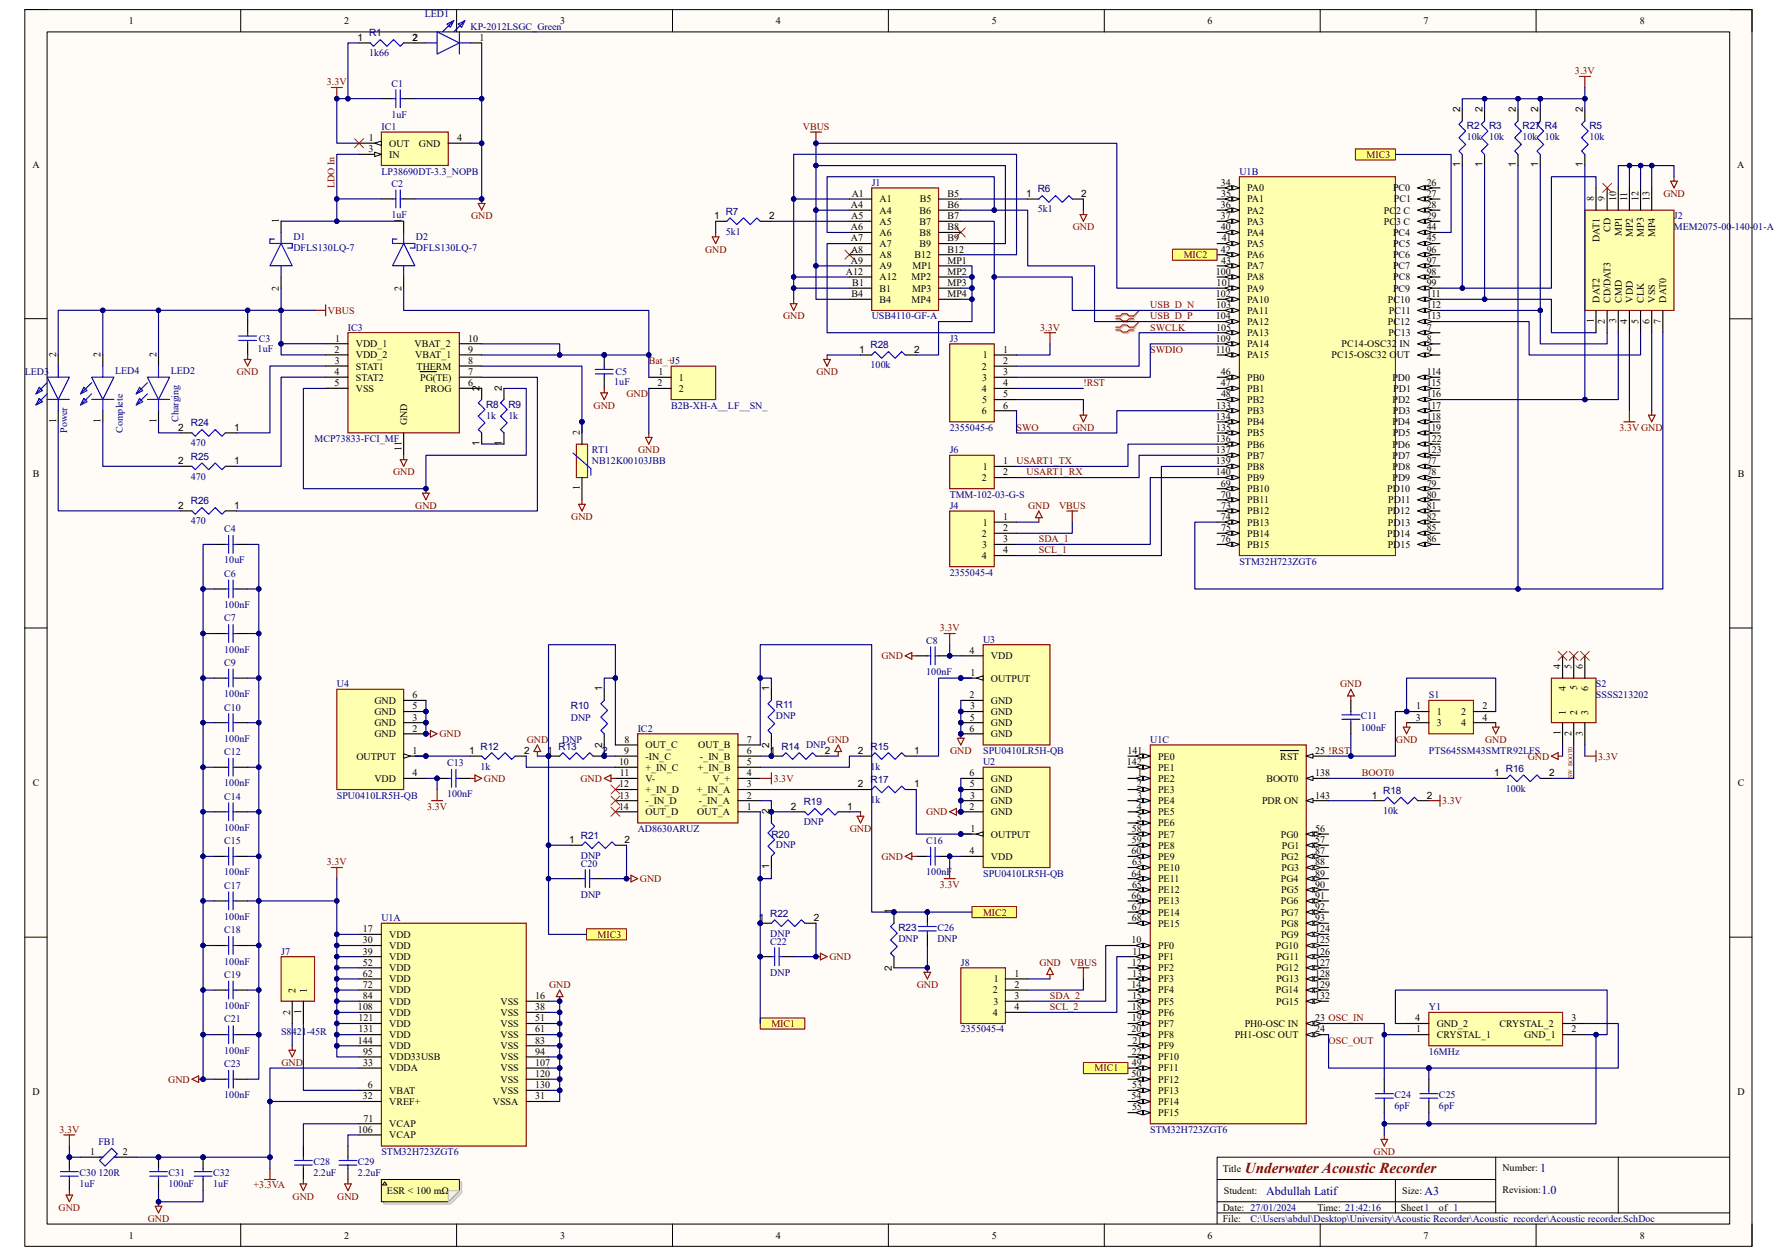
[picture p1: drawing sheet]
<svg xmlns="http://www.w3.org/2000/svg" width="297mm" height="210mm" viewBox="0 0 297 210" stroke-linecap="round" stroke-linejoin="round" font-family="sans-serif">
<defs><g id="words">
<text font-size="2.5" fill="#800000" x="208.1" y="196.1">Underwater Acoustic Recorder</text>
<g font-size="2" fill="#000080">
<text x="257.5" y="196">1</text>
<text x="211.6" y="199.7">Abdullah Latif</text>
<text x="238.1" y="199.7">A3</text>
<text x="257.7" y="199.6">1.0</text>
</g>
<g font-size="1.7">
<text x="21.5" y="4">1</text>
<text x="57.5" y="4">2</text>
<text x="93.7" y="4">3</text>
<text x="129.7" y="4">4</text>
<text x="165.8" y="4">5</text>
<text x="201.9" y="4">6</text>
<text x="238" y="4">7</text>
<text x="274.1" y="4">8</text>
<text x="59.8" y="6.8">1</text>
<text x="68.9" y="6.8">2</text>
<text x="80.2" y="6.8">1</text>
<text x="61.6" y="23.6">1</text>
<text x="76.4" y="23.6">4</text>
<text x="244.1" y="18.7" transform="rotate(-90 244.1 18.7)">2</text>
<text x="247.8" y="18.7" transform="rotate(-90 247.8 18.7)">2</text>
<text x="253.4" y="18.7" transform="rotate(-90 253.4 18.7)">2</text>
<text x="257.1" y="18.7" transform="rotate(-90 257.1 18.7)">2</text>
<text x="264.6" y="18.7" transform="rotate(-90 264.6 18.7)">2</text>
<text x="5.4" y="28">A</text>
<text x="61.6" y="25.5">3</text>
<text x="65.1" y="24.5">OUT</text>
<text x="65.1" y="26.4">IN</text>
<text x="70" y="24.5">GND</text>
<text x="244.1" y="27.9" transform="rotate(-90 244.1 27.9)">1</text>
<text x="247.8" y="27.9" transform="rotate(-90 247.8 27.9)">1</text>
<text x="253.4" y="27.9" transform="rotate(-90 253.4 27.9)">1</text>
<text x="257.1" y="27.9" transform="rotate(-90 257.1 27.9)">1</text>
<text x="264.6" y="27.9" transform="rotate(-90 264.6 27.9)">1</text>
<text x="290.4" y="28">A</text>
<text x="142.2" y="34.8">A4</text>
<text x="142.4" y="32.9">A1</text>
<text x="147" y="33.8">A1</text>
<text x="147" y="35.7">A4</text>
<text x="153.7" y="35.7">B6</text>
<text x="153.7" y="33.8">B5</text>
<text x="158.4" y="34.8">B6</text>
<text x="158.4" y="32.9">B5</text>
<text x="171.5" y="32.9">1</text>
<text x="180.7" y="32.9">2</text>
<text x="204.1" y="31.1">34</text>
<text x="204.1" y="34.8">36</text>
<text x="204.1" y="32.9">35</text>
<text x="208.5" y="32">PA0</text>
<text x="208.5" y="33.8">PA1</text>
<text x="208.5" y="35.7">PA2</text>
<text x="231.3" y="35.7">PC2 C</text>
<text x="232.9" y="32">PC0</text>
<text x="233" y="33.8">PC1</text>
<text x="238.5" y="31.1">26</text>
<text x="238.5" y="32.9">27</text>
<text x="238.5" y="34.8">28</text>
<text x="266.4" y="33.6" transform="rotate(-90 266.4 33.6)">8</text>
<text x="268.3" y="33.6" transform="rotate(-90 268.3 33.6)">9</text>
<text x="270.1" y="33.6" transform="rotate(-90 270.1 33.6)">10</text>
<text x="272" y="33.6" transform="rotate(-90 272 33.6)">11</text>
<text x="273.9" y="33.6" transform="rotate(-90 273.9 33.6)">12</text>
<text x="275.7" y="33.6" transform="rotate(-90 275.7 33.6)">13</text>
<text x="46.6" y="37.4" transform="rotate(-90 46.6 37.4)">1</text>
<text x="67.1" y="37.4" transform="rotate(-90 67.1 37.4)">1</text>
<text x="119.4" y="36.6">1</text>
<text x="128.6" y="36.6">2</text>
<text x="142.2" y="38.5">A6</text>
<text x="142.2" y="40.4">A7</text>
<text x="142.3" y="36.6">A5</text>
<text x="147" y="37.6">A5</text>
<text x="147" y="39.4">A6</text>
<text x="147" y="41.3">A7</text>
<text x="153.7" y="37.6">B7</text>
<text x="153.7" y="41.3">B9</text>
<text x="153.7" y="39.4">B8</text>
<text x="158.4" y="38.5">B8</text>
<text x="158.4" y="36.6">B7</text>
<text x="158.4" y="40.4">B9</text>
<text x="204.1" y="38.5">40</text>
<text x="204.1" y="36.6">37</text>
<text x="204.2" y="40.4">41</text>
<text x="208.5" y="37.6">PA3</text>
<text x="208.5" y="39.4">PA4</text>
<text x="208.5" y="41.3">PA5</text>
<text x="231.3" y="37.6">PC3 C</text>
<text x="232.9" y="39.4">PC4</text>
<text x="232.9" y="41.3">PC5</text>
<text x="238.5" y="38.5">44</text>
<text x="238.5" y="40.4">45</text>
<text x="238.5" y="36.6">29</text>
<text x="267.4" y="40.5" transform="rotate(-90 267.4 40.5)">DAT1</text>
<text x="269.2" y="38.7" transform="rotate(-90 269.2 38.7)">CD</text>
<text x="271.1" y="39.5" transform="rotate(-90 271.1 39.5)">MP1</text>
<text x="272.9" y="39.6" transform="rotate(-90 272.9 39.6)">MP2</text>
<text x="274.8" y="39.6" transform="rotate(-90 274.8 39.6)">MP3</text>
<text x="276.7" y="39.6" transform="rotate(-90 276.7 39.6)">MP4</text>
<text x="141.4" y="46">A12</text>
<text x="142.2" y="44.1">A9</text>
<text x="142.3" y="42.2">A8</text>
<text x="142.5" y="47.8">B1</text>
<text x="147" y="43.2">A8</text>
<text x="147" y="45">A9</text>
<text x="147" y="46.9">A12</text>
<text x="152.4" y="46.9">MP2</text>
<text x="152.5" y="45">MP1</text>
<text x="152.8" y="43.2">B12</text>
<text x="158.4" y="44.1">MP1</text>
<text x="158.4" y="42.2">B12</text>
<text x="158.4" y="46">MP2</text>
<text x="158.4" y="47.8">MP3</text>
<text x="203.2" y="46">100</text>
<text x="203.4" y="47.8">101</text>
<text x="204.1" y="42.2">42</text>
<text x="204.1" y="44.1">43</text>
<text x="208.5" y="43.2">PA6</text>
<text x="208.5" y="45">PA7</text>
<text x="208.5" y="46.9">PA8</text>
<text x="232.9" y="43.2">PC6</text>
<text x="232.9" y="45">PC7</text>
<text x="232.9" y="46.9">PC8</text>
<text x="238.5" y="42.2">96</text>
<text x="238.5" y="44.1">97</text>
<text x="238.5" y="47.8">99</text>
<text x="238.5" y="46">98</text>
<text x="46.6" y="48.6" transform="rotate(-90 46.6 48.6)">2</text>
<text x="67.1" y="48.6" transform="rotate(-90 67.1 48.6)">2</text>
<text x="142.3" y="49.7">B4</text>
<text x="147" y="48.7">B1</text>
<text x="147" y="50.6">B4</text>
<text x="152.4" y="50.6">MP4</text>
<text x="152.5" y="48.7">MP3</text>
<text x="158.4" y="49.7">MP4</text>
<text x="203.2" y="53.4">104</text>
<text x="203.2" y="49.7">102</text>
<text x="203.3" y="51.5">103</text>
<text x="208.5" y="48.7">PA9</text>
<text x="208.5" y="50.6">PA10</text>
<text x="208.5" y="52.5">PA11</text>
<text x="232" y="50.6">PC10</text>
<text x="232.2" y="52.5">PC11</text>
<text x="232.9" y="48.7">PC9</text>
<text x="238.5" y="51.5">112</text>
<text x="238.5" y="49.7">111</text>
<text x="238.5" y="53.4">113</text>
<text x="267.4" y="50.6" transform="rotate(-90 267.4 50.6)">DAT2</text>
<text x="269.2" y="50.6" transform="rotate(-90 269.2 50.6)">CD/DAT3</text>
<text x="271.1" y="50.6" transform="rotate(-90 271.1 50.6)">CMD</text>
<text x="272.9" y="50.6" transform="rotate(-90 272.9 50.6)">VDD</text>
<text x="274.8" y="50.6" transform="rotate(-90 274.8 50.6)">CLK</text>
<text x="276.7" y="50.6" transform="rotate(-90 276.7 50.6)">VSS</text>
<text x="278.5" y="50.6" transform="rotate(-90 278.5 50.6)">DAT0</text>
<text x="9.4" y="59.7" transform="rotate(-90 9.4 59.7)">2</text>
<text x="16.8" y="59.7" transform="rotate(-90 16.8 59.7)">2</text>
<text x="26.1" y="59.7" transform="rotate(-90 26.1 59.7)">2</text>
<text x="55.9" y="59">2</text>
<text x="56" y="57.1">1</text>
<text x="59.5" y="58.1">VDD_1</text>
<text x="59.5" y="59.9">VDD_2</text>
<text x="69.3" y="58.1">VBAT_2</text>
<text x="69.4" y="59.9">VBAT_1</text>
<text x="78.3" y="59">9</text>
<text x="78.3" y="57.1">10</text>
<text x="143.6" y="59">1</text>
<text x="152.8" y="59">2</text>
<text x="164.3" y="59.9">1</text>
<text x="167.7" y="59">1</text>
<text x="203.2" y="57.1">109</text>
<text x="203.2" y="59">110</text>
<text x="203.3" y="55.3">105</text>
<text x="208.5" y="54.3">PA12</text>
<text x="208.5" y="56.2">PA13</text>
<text x="208.5" y="58.1">PA14</text>
<text x="208.5" y="59.9">PA15</text>
<text x="222.6" y="59.9">PC15-OSC32 OUT</text>
<text x="224.3" y="58.1">PC14-OSC32 IN</text>
<text x="232" y="54.3">PC12</text>
<text x="232.1" y="56.2">PC13</text>
<text x="238.5" y="57.1">8</text>
<text x="238.5" y="59">9</text>
<text x="238.5" y="55.3">7</text>
<text x="266.4" y="54" transform="rotate(-90 266.4 54)">1</text>
<text x="268.3" y="54.2" transform="rotate(-90 268.3 54.2)">2</text>
<text x="270.1" y="54.1" transform="rotate(-90 270.1 54.1)">3</text>
<text x="272" y="54.2" transform="rotate(-90 272 54.2)">4</text>
<text x="273.9" y="54.1" transform="rotate(-90 273.9 54.1)">5</text>
<text x="275.7" y="54.2" transform="rotate(-90 275.7 54.2)">6</text>
<text x="277.6" y="54.1" transform="rotate(-90 277.6 54.1)">7</text>
<text x="55.9" y="62.7">4</text>
<text x="55.9" y="64.6">5</text>
<text x="56" y="60.9">3</text>
<text x="59.5" y="61.8">STAT1</text>
<text x="59.5" y="63.6">STAT2</text>
<text x="59.5" y="65.5">VSS</text>
<text x="69.6" y="61.8">THERM</text>
<text x="70.2" y="63.6">PG(TE)</text>
<text x="71" y="65.5">PROG</text>
<text x="78.3" y="64.6">6</text>
<text x="78.3" y="60.9">8</text>
<text x="78.3" y="62.7">7</text>
<text x="80.2" y="65.3" transform="rotate(-90 80.2 65.3)">2</text>
<text x="83.9" y="65.3" transform="rotate(-90 83.9 65.3)">2</text>
<text x="109.9" y="64.6">2</text>
<text x="110.1" y="62.7">1</text>
<text x="113.5" y="63.6">1</text>
<text x="113.5" y="65.5">2</text>
<text x="164.1" y="61.8">2</text>
<text x="164.1" y="65.5">4</text>
<text x="164.2" y="63.6">3</text>
<text x="167.7" y="60.9">2</text>
<text x="167.7" y="64.6">4</text>
<text x="167.7" y="62.7">3</text>
<text x="204.1" y="62.7">46</text>
<text x="204.1" y="64.6">47</text>
<text x="208.5" y="63.6">PB0</text>
<text x="208.5" y="65.5">PB1</text>
<text x="232.7" y="63.6">PD0</text>
<text x="232.9" y="65.5">PD1</text>
<text x="238.5" y="64.6">115</text>
<text x="238.5" y="62.7">114</text>
<text x="9.4" y="70.8" transform="rotate(-90 9.4 70.8)">1</text>
<text x="16.8" y="70.8" transform="rotate(-90 16.8 70.8)">1</text>
<text x="26.1" y="70.8" transform="rotate(-90 26.1 70.8)">1</text>
<text x="68" y="71.1" transform="rotate(-90 68 71.1)">GND</text>
<text x="164.1" y="69.2">6</text>
<text x="164.2" y="67.4">5</text>
<text x="167.7" y="68.3">6</text>
<text x="167.7" y="66.4">5</text>
<text x="203.2" y="70.2">134</text>
<text x="203.3" y="68.3">133</text>
<text x="204.1" y="66.4">48</text>
<text x="208.5" y="67.4">PB2</text>
<text x="208.5" y="69.2">PB3</text>
<text x="208.5" y="71.1">PB4</text>
<text x="232.7" y="71.1">PD4</text>
<text x="232.8" y="67.4">PD2</text>
<text x="232.8" y="69.2">PD3</text>
<text x="238.5" y="70.2">118</text>
<text x="238.5" y="68.3">117</text>
<text x="238.5" y="66.4">116</text>
<text x="29.8" y="72">2</text>
<text x="29.8" y="77.6">2</text>
<text x="39.2" y="72">1</text>
<text x="39.2" y="77.6">1</text>
<text x="67.1" y="75.4" transform="rotate(-90 67.1 75.4)">11</text>
<text x="80.2" y="74.5" transform="rotate(-90 80.2 74.5)">1</text>
<text x="83.9" y="74.5" transform="rotate(-90 83.9 74.5)">1</text>
<text x="96.9" y="72.7" transform="rotate(-90 96.9 72.7)">2</text>
<text x="167.7" y="77.6">1</text>
<text x="203.2" y="73.9">136</text>
<text x="203.2" y="75.8">137</text>
<text x="203.2" y="77.6">139</text>
<text x="203.3" y="72">135</text>
<text x="208.5" y="73">PB5</text>
<text x="208.5" y="74.8">PB6</text>
<text x="208.5" y="76.7">PB7</text>
<text x="232.7" y="74.8">PD6</text>
<text x="232.8" y="76.7">PD7</text>
<text x="232.8" y="73">PD5</text>
<text x="238.5" y="72">119</text>
<text x="238.5" y="73.9">122</text>
<text x="238.5" y="77.6">77</text>
<text x="238.5" y="75.8">123</text>
<text x="5.5" y="79.7">B</text>
<text x="96.9" y="82" transform="rotate(-90 96.9 82)">1</text>
<text x="164.1" y="80.4">2</text>
<text x="164.3" y="78.5">1</text>
<text x="167.7" y="79.5">2</text>
<text x="203.2" y="79.5">140</text>
<text x="204.1" y="83.2">70</text>
<text x="204.1" y="81.3">69</text>
<text x="208.5" y="78.5">PB8</text>
<text x="208.5" y="80.4">PB9</text>
<text x="208.5" y="82.3">PB10</text>
<text x="231.9" y="82.3">PD10</text>
<text x="232.8" y="80.4">PD9</text>
<text x="232.8" y="78.5">PD8</text>
<text x="238.5" y="83.2">80</text>
<text x="238.5" y="79.5">78</text>
<text x="238.5" y="81.3">79</text>
<text x="290.5" y="79.7">B</text>
<text x="29.8" y="85.1">2</text>
<text x="39.2" y="85.1">1</text>
<text x="164.1" y="89.7">2</text>
<text x="164.3" y="87.9">1</text>
<text x="167.7" y="86.9">1</text>
<text x="167.7" y="88.8">2</text>
<text x="204.1" y="86.9">74</text>
<text x="204.1" y="88.8">75</text>
<text x="204.1" y="85.1">73</text>
<text x="208.5" y="84.1">PB11</text>
<text x="208.5" y="86">PB12</text>
<text x="208.5" y="87.9">PB13</text>
<text x="208.5" y="89.7">PB14</text>
<text x="231.9" y="89.7">PD14</text>
<text x="231.9" y="86">PD12</text>
<text x="232" y="87.9">PD13</text>
<text x="232" y="84.1">PD11</text>
<text x="238.5" y="85.1">81</text>
<text x="238.5" y="88.8">85</text>
<text x="238.5" y="86.9">82</text>
<text x="164.1" y="93.5">4</text>
<text x="164.2" y="91.6">3</text>
<text x="167.7" y="92.5">4</text>
<text x="167.7" y="90.7">3</text>
<text x="204.1" y="90.7">76</text>
<text x="208.5" y="91.6">PB15</text>
<text x="232" y="91.6">PD15</text>
<text x="238.5" y="90.7">86</text>
<text x="162.1" y="109.3">4</text>
<text x="162.2" y="113">1</text>
<text x="165.6" y="110.2">VDD</text>
<text x="165.6" y="113.9">OUTPUT</text>
<text x="260.8" y="111.9" transform="rotate(-90 260.8 111.9)">4</text>
<text x="262.7" y="111.9" transform="rotate(-90 262.7 111.9)">5</text>
<text x="264.6" y="111.9" transform="rotate(-90 264.6 111.9)">6</text>
<text x="62.6" y="119.5">GND</text>
<text x="62.6" y="117.7">GND</text>
<text x="69" y="118.6">5</text>
<text x="69" y="116.7">6</text>
<text x="100.6" y="115.6" transform="rotate(-90 100.6 115.6)">1</text>
<text x="128.6" y="115.6" transform="rotate(-90 128.6 115.6)">1</text>
<text x="162.1" y="116.7">2</text>
<text x="162.2" y="118.6">3</text>
<text x="165.6" y="117.7">GND</text>
<text x="165.6" y="119.5">GND</text>
<text x="236.7" y="118.6">1</text>
<text x="240.2" y="119.5">1</text>
<text x="244.2" y="119.5">2</text>
<text x="247.8" y="118.6">2</text>
<text x="261.8" y="119.5" transform="rotate(-90 261.8 119.5)">1</text>
<text x="261.8" y="115.4" transform="rotate(-90 261.8 115.4)">4</text>
<text x="263.6" y="119.5" transform="rotate(-90 263.6 119.5)">2</text>
<text x="263.6" y="115.4" transform="rotate(-90 263.6 115.4)">5</text>
<text x="265.5" y="119.5" transform="rotate(-90 265.5 119.5)">3</text>
<text x="265.5" y="115.4" transform="rotate(-90 265.5 115.4)">6</text>
<text x="62.6" y="123.3">GND</text>
<text x="62.6" y="121.4">GND</text>
<text x="69" y="122.3">2</text>
<text x="69" y="120.5">3</text>
<text x="100.6" y="125" transform="rotate(-90 100.6 125)">2</text>
<text x="104.4" y="124.2">8</text>
<text x="107.9" y="125.1">OUT_C</text>
<text x="116.7" y="125.1">OUT_B</text>
<text x="124.9" y="124.2">7</text>
<text x="128.6" y="125" transform="rotate(-90 128.6 125)">2</text>
<text x="162.1" y="122.3">6</text>
<text x="162.1" y="120.5">5</text>
<text x="165.6" y="121.4">GND</text>
<text x="165.6" y="123.3">GND</text>
<text x="236.7" y="120.5">3</text>
<text x="240.2" y="121.4">3</text>
<text x="244.2" y="121.4">4</text>
<text x="247.8" y="120.5">4</text>
<text x="260.8" y="122.9" transform="rotate(-90 260.8 122.9)">1</text>
<text x="262.7" y="123.1" transform="rotate(-90 262.7 123.1)">2</text>
<text x="264.6" y="123" transform="rotate(-90 264.6 123)">3</text>
<text x="5.5" y="131.4">C</text>
<text x="59.6" y="127">OUTPUT</text>
<text x="62.6" y="130.7">VDD</text>
<text x="69" y="129.8">4</text>
<text x="69" y="126">1</text>
<text x="78.4" y="126">1</text>
<text x="87.6" y="126">2</text>
<text x="91.4" y="126">1</text>
<text x="100.6" y="126">2</text>
<text x="103.5" y="127.9">10</text>
<text x="103.5" y="131.6">12</text>
<text x="103.6" y="129.8">11</text>
<text x="104.3" y="126">9</text>
<text x="107.9" y="130.7">V-</text>
<text x="107.9" y="128.8">+_IN_C</text>
<text x="107.9" y="127">-IN_C</text>
<text x="116.6" y="128.8">+_IN_B</text>
<text x="117" y="127">-_IN_B</text>
<text x="119.1" y="130.7">V_+</text>
<text x="124.9" y="129.8">4</text>
<text x="124.9" y="131.6">3</text>
<text x="124.9" y="126">6</text>
<text x="124.9" y="127.9">5</text>
<text x="128.7" y="126">1</text>
<text x="137.9" y="126">2</text>
<text x="143.4" y="131.6">2</text>
<text x="143.4" y="126">2</text>
<text x="152.8" y="131.6">1</text>
<text x="152.8" y="126">1</text>
<text x="162.1" y="129.8">6</text>
<text x="162.1" y="131.6">5</text>
<text x="165.6" y="130.7">GND</text>
<text x="188.3" y="127.9">142</text>
<text x="188.5" y="126">141</text>
<text x="190" y="131.6">2</text>
<text x="190.2" y="129.8">1</text>
<text x="193.6" y="127">PE0</text>
<text x="193.6" y="128.8">PE1</text>
<text x="193.6" y="130.7">PE2</text>
<text x="211.7" y="130.7">BOOT0</text>
<text x="214" y="127">RST</text>
<text x="219.9" y="129.8">138</text>
<text x="219.9" y="126">25 !RST</text>
<text x="249.8" y="129.8">1</text>
<text x="259" y="129.8">2</text>
<text x="290.5" y="131.4">C</text>
<text x="103.5" y="135.4">14</text>
<text x="103.6" y="133.5">13</text>
<text x="107.9" y="136.3">OUT_D</text>
<text x="107.9" y="134.4">-_IN_D</text>
<text x="107.9" y="132.6">+_IN_D</text>
<text x="116.5" y="132.6">+_IN_A</text>
<text x="116.6" y="136.3">OUT_A</text>
<text x="116.8" y="134.4">-_IN_A</text>
<text x="124.9" y="135.4">1</text>
<text x="124.9" y="133.5">2</text>
<text x="128.6" y="136.1" transform="rotate(-90 128.6 136.1)">2</text>
<text x="132.2" y="135.4">2</text>
<text x="141.6" y="135.4">1</text>
<text x="162.1" y="135.4">2</text>
<text x="162.2" y="133.5">3</text>
<text x="165.6" y="136.3">GND</text>
<text x="165.6" y="134.4">GND</text>
<text x="165.6" y="132.6">GND</text>
<text x="190" y="135.4">4</text>
<text x="190.1" y="137.2">5</text>
<text x="190.1" y="133.5">3</text>
<text x="193.6" y="132.6">PE3</text>
<text x="193.6" y="134.4">PE4</text>
<text x="193.6" y="136.3">PE5</text>
<text x="211" y="134.4">PDR ON</text>
<text x="219.9" y="133.5">143</text>
<text x="229.3" y="133.5">1</text>
<text x="238.5" y="133.5">2</text>
<text x="95.2" y="140.9">1</text>
<text x="104.4" y="140.9">2</text>
<text x="162.1" y="142.8">4</text>
<text x="162.2" y="139.1">1</text>
<text x="165.6" y="143.7">VDD</text>
<text x="165.6" y="140">OUTPUT</text>
<text x="189.2" y="142.8">60</text>
<text x="189.2" y="140.9">59</text>
<text x="189.2" y="139.1">58</text>
<text x="193.6" y="138.2">PE6</text>
<text x="193.6" y="140">PE7</text>
<text x="193.6" y="141.9">PE8</text>
<text x="193.6" y="143.7">PE9</text>
<text x="214.1" y="140">PG0</text>
<text x="214.1" y="143.7">PG2</text>
<text x="214.3" y="141.9">PG1</text>
<text x="219.9" y="142.8">87</text>
<text x="219.9" y="140.9">57</text>
<text x="219.9" y="139.1">56</text>
<text x="128.6" y="145.3" transform="rotate(-90 128.6 145.3)">1</text>
<text x="189.2" y="146.5">64</text>
<text x="189.2" y="148.4">65</text>
<text x="189.2" y="144.7">63</text>
<text x="193.6" y="145.6">PE10</text>
<text x="193.6" y="147.5">PE11</text>
<text x="193.6" y="149.3">PE12</text>
<text x="214.1" y="147.5">PG4</text>
<text x="214.2" y="149.3">PG5</text>
<text x="214.2" y="145.6">PG3</text>
<text x="219.9" y="146.5">89</text>
<text x="219.9" y="144.7">88</text>
<text x="219.9" y="148.4">90</text>
<text x="60.7" y="155.9">17</text>
<text x="126.8" y="154">1</text>
<text x="136" y="154">2</text>
<text x="149.1" y="152.9" transform="rotate(-90 149.1 152.9)">1</text>
<text x="189.2" y="150.3">66</text>
<text x="189.2" y="152.1">67</text>
<text x="189.2" y="154">68</text>
<text x="193.6" y="151.2">PE13</text>
<text x="193.6" y="153.1">PE14</text>
<text x="193.6" y="154.9">PE15</text>
<text x="214.1" y="151.2">PG6</text>
<text x="214.1" y="153.1">PG7</text>
<text x="214.2" y="154.9">PG8</text>
<text x="219.9" y="152.1">92</text>
<text x="219.9" y="155.9">124</text>
<text x="219.9" y="150.3">91</text>
<text x="219.9" y="154">93</text>
<text x="60.6" y="157.7">30</text>
<text x="60.7" y="159.6">39</text>
<text x="60.7" y="161.4">52</text>
<text x="65.1" y="156.8">VDD</text>
<text x="65.1" y="158.6">VDD</text>
<text x="65.1" y="160.5">VDD</text>
<text x="189.2" y="157.7">10</text>
<text x="189.2" y="161.4">12</text>
<text x="189.3" y="159.6">11</text>
<text x="193.6" y="158.6">PF0</text>
<text x="193.6" y="160.5">PF1</text>
<text x="213.3" y="158.6">PG10</text>
<text x="213.4" y="160.5">PG11</text>
<text x="214.1" y="156.8">PG9</text>
<text x="219.9" y="161.4">127</text>
<text x="219.9" y="159.6">126</text>
<text x="219.9" y="157.7">125</text>
<text x="49.4" y="166.1" transform="rotate(-90 49.4 166.1)">2</text>
<text x="51.3" y="166.1" transform="rotate(-90 51.3 166.1)">1</text>
<text x="60.6" y="167">84</text>
<text x="60.7" y="163.3">62</text>
<text x="60.7" y="165.2">72</text>
<text x="65.1" y="162.4">VDD</text>
<text x="65.1" y="164.2">VDD</text>
<text x="65.1" y="166.1">VDD</text>
<text x="65.1" y="168">VDD</text>
<text x="83.7" y="168">VSS</text>
<text x="89.5" y="167">16</text>
<text x="149.1" y="162.3" transform="rotate(-90 149.1 162.3)">2</text>
<text x="166" y="166.1">2</text>
<text x="166" y="168">3</text>
<text x="166.1" y="164.2">1</text>
<text x="169.6" y="167">3</text>
<text x="169.6" y="163.3">1</text>
<text x="169.6" y="165.2">2</text>
<text x="189.2" y="165.2">14</text>
<text x="189.2" y="167">15</text>
<text x="189.2" y="163.3">13</text>
<text x="193.6" y="162.4">PF2</text>
<text x="193.6" y="164.2">PF3</text>
<text x="193.6" y="166.1">PF4</text>
<text x="193.6" y="168">PF5</text>
<text x="213.3" y="166.1">PG14</text>
<text x="213.3" y="162.4">PG12</text>
<text x="213.3" y="168">PG15</text>
<text x="213.4" y="164.2">PG13</text>
<text x="219.9" y="163.3">128</text>
<text x="219.9" y="167">132</text>
<text x="219.9" y="165.2">129</text>
<text x="48.5" y="169.7" transform="rotate(-90 48.5 169.7)">2</text>
<text x="50.4" y="169.5" transform="rotate(-90 50.4 169.5)">1</text>
<text x="59.8" y="168.9">108</text>
<text x="59.9" y="170.8">121</text>
<text x="59.9" y="172.6">131</text>
<text x="65.1" y="169.8">VDD</text>
<text x="65.1" y="171.7">VDD</text>
<text x="65.1" y="173.5">VDD</text>
<text x="83.7" y="169.8">VSS</text>
<text x="83.7" y="171.7">VSS</text>
<text x="83.7" y="173.5">VSS</text>
<text x="89.5" y="168.9">38</text>
<text x="89.5" y="170.8">51</text>
<text x="89.5" y="172.6">61</text>
<text x="166" y="169.8">4</text>
<text x="169.6" y="168.9">4</text>
<text x="189.2" y="172.6">20</text>
<text x="189.2" y="170.8">19</text>
<text x="189.2" y="168.9">18</text>
<text x="193.6" y="169.8">PF6</text>
<text x="193.6" y="171.7">PF7</text>
<text x="193.6" y="173.5">PF8</text>
<text x="206.4" y="173.5">PH1-OSC OUT</text>
<text x="208.1" y="171.7">PH0-OSC IN</text>
<text x="219.9" y="170.8">23 OSC_IN</text>
<text x="219.9" y="172.6">24</text>
<text x="236.6" y="170.8">4</text>
<text x="236.7" y="172.6">1</text>
<text x="240.2" y="173.5">CRYSTAL_1</text>
<text x="240.2" y="171.7">GND_2</text>
<text x="250.6" y="171.7">CRYSTAL_2</text>
<text x="254.8" y="173.5">GND_1</text>
<text x="262.7" y="170.8">3</text>
<text x="262.7" y="172.6">2</text>
<text x="59.8" y="174.5">144</text>
<text x="60.7" y="176.3">95</text>
<text x="60.7" y="178.2">33</text>
<text x="65.1" y="175.4">VDD</text>
<text x="65.1" y="177.3">VDD33USB</text>
<text x="65.1" y="179.1">VDDA</text>
<text x="83.7" y="175.4">VSS</text>
<text x="83.7" y="177.3">VSS</text>
<text x="83.7" y="179.1">VSS</text>
<text x="89.5" y="174.5">83</text>
<text x="89.5" y="176.3">94</text>
<text x="89.5" y="178.2">107</text>
<text x="189.2" y="176.3">22</text>
<text x="189.2" y="178.2">49</text>
<text x="189.3" y="174.5">21</text>
<text x="193.6" y="175.4">PF9</text>
<text x="193.6" y="177.3">PF10</text>
<text x="193.6" y="179.1">PF11</text>
<text x="5.4" y="183.1">D</text>
<text x="60.7" y="183.8">32</text>
<text x="61.5" y="181.9">6</text>
<text x="65.1" y="182.9">VBAT</text>
<text x="65.1" y="184.7">VREF+</text>
<text x="82.4" y="184.7">VSSA</text>
<text x="83.7" y="181">VSS</text>
<text x="83.7" y="182.9">VSS</text>
<text x="89.5" y="180.1">120</text>
<text x="89.5" y="181.9">130</text>
<text x="89.5" y="183.8">31</text>
<text x="189.2" y="180.1">50</text>
<text x="189.2" y="183.8">54</text>
<text x="189.2" y="185.7">55</text>
<text x="189.2" y="181.9">53</text>
<text x="193.6" y="181">PF12</text>
<text x="193.6" y="182.9">PF13</text>
<text x="193.6" y="184.7">PF14</text>
<text x="290.4" y="183.1">D</text>
<text x="59.8" y="189.4">106</text>
<text x="60.8" y="187.5">71</text>
<text x="65.1" y="188.4">VCAP</text>
<text x="65.1" y="190.3">VCAP</text>
<text x="193.6" y="186.6">PF15</text>
<text x="15.1" y="193.1">1</text>
<text x="20.5" y="193.1">2</text>
<text x="204.4" y="195.9">Title</text>
<text x="251.1" y="195.7">Number:</text>
<text x="64.7" y="199.6">ESR &lt; 100 mΩ</text>
<text x="204.4" y="202.4">Date: 27/01/2024</text>
<text x="204.6" y="199.6">Student:</text>
<text x="220.2" y="202.4">Time: 21:42:16</text>
<text x="234.2" y="202.4">Sheet1</text>
<text x="234.4" y="199.6">Size:</text>
<text x="240.5" y="202.4">of 1</text>
<text x="251.1" y="199.4">Revision:</text>
<text x="21.5" y="207.1">1</text>
<text x="57.5" y="207.1">2</text>
<text x="93.7" y="207.1">3</text>
<text x="129.7" y="207.1">4</text>
<text x="165.8" y="207.1">5</text>
<text x="201.9" y="207.1">6</text>
<text x="204.4" y="204.3">File:</text>
<text x="238" y="207.1">7</text>
<text x="274.1" y="207.1">8</text>
</g>
<g font-size="1.7" fill="#000080">
<text x="71" y="2.9">LED1</text>
<text x="78.7" y="5">KP-2012LSGC_Green</text>
<text x="61.7" y="9.4">1k66</text>
<text x="61.7" y="6.1">R1</text>
<text x="65.4" y="14.5">C1</text>
<text x="63.8" y="21.7">IC1</text>
<text x="65.4" y="19.7">1uF</text>
<text x="245.2" y="23.4">10k</text>
<text x="245.2" y="21.6">R2</text>
<text x="248.9" y="23.4">10k</text>
<text x="248.9" y="21.6">R3</text>
<text x="254.5" y="23.4">10k</text>
<text x="254.5" y="21.6">R27 R4</text>
<text x="258.2" y="23.4">10k</text>
<text x="265.7" y="23.4">10k</text>
<text x="265.7" y="21.6">R5</text>
<text x="63.8" y="29.2">LP38690DT-3.3_NOPB</text>
<text x="207.2" y="29.2">U1B</text>
<text x="65.4" y="31.2">C2</text>
<text x="121.3" y="35.9">R7</text>
<text x="145.7" y="31.1">J1</text>
<text x="173.5" y="35.5">5k1</text>
<text x="173.5" y="32.2">R6</text>
<text x="49" y="40.2">D1</text>
<text x="65.4" y="36.4">1uF</text>
<text x="69.5" y="40.2">D2</text>
<text x="121.3" y="39.2">5k1</text>
<text x="279.8" y="36.6">J2</text>
<text x="279.8" y="38.5">MEM2075-00-140-01-A</text>
<text x="49" y="42">DFLS130LQ-7</text>
<text x="69.5" y="42">DFLS130LQ-7</text>
<text x="145.7" y="53.4">USB4110-GF-A</text>
<text x="43.1" y="58.8">1uF</text>
<text x="43.3" y="57.1">C3</text>
<text x="58.2" y="55.3">IC3</text>
<text x="145.5" y="58.3">R28</text>
<text x="158.7" y="57.1">J3</text>
<text x="4.1" y="62.7">LED3</text>
<text x="19.2" y="62.5">LED4</text>
<text x="28.6" y="62.5">LED2</text>
<text x="102.7" y="64.4">1uF</text>
<text x="102.9" y="62.7">C5</text>
<text x="145.5" y="61.6">100k</text>
<text x="29.9" y="70.5" transform="rotate(-90 29.9 70.5)">Charging</text>
<text x="31.9" y="71.3">R24</text>
<text x="81.3" y="70">1k</text>
<text x="81.3" y="68.1">R8</text>
<text x="85" y="70">1k</text>
<text x="85" y="68.1">R9</text>
<text x="112.2" y="68.3">B2B-XH-A__LF__SN_</text>
<text x="11.2" y="72.4" transform="rotate(-90 11.2 72.4)">Power</text>
<text x="20.5" y="72.4" transform="rotate(-90 20.5 72.4)">Complete</text>
<text x="31.9" y="74.6">470</text>
<text x="31.9" y="76.9">R25</text>
<text x="52.6" y="73.9">MCP73833-FCI_MF</text>
<text x="99" y="75.8">RT1</text>
<text x="99" y="77.6">NB12K00103JBB</text>
<text x="158.7" y="75.8">J6</text>
<text x="158.7" y="72">2355045-6</text>
<text x="31.9" y="80.2">470</text>
<text x="158.7" y="83.2">TMM-102-03-G-S</text>
<text x="31.9" y="87.7">470</text>
<text x="31.9" y="84.3">R26</text>
<text x="37.5" y="89">C4</text>
<text x="158.7" y="85.1">J4</text>
<text x="37.5" y="94.2">10uF</text>
<text x="207.2" y="94.4">STM32H723ZGT6</text>
<text x="37.5" y="96.4">C6</text>
<text x="37.5" y="101.6">100nF</text>
<text x="158.7" y="96.2">2355045-4</text>
<text x="37.5" y="103.9">C7</text>
<text x="154.8" y="107.6">C8</text>
<text x="164.3" y="107.4">U3</text>
<text x="37.5" y="111.3">C9</text>
<text x="37.5" y="109.1">100nF</text>
<text x="154.8" y="112.8">100nF</text>
<text x="37.5" y="118.8">C10</text>
<text x="37.5" y="116.5">100nF</text>
<text x="56.3" y="114.9">U4</text>
<text x="95.4" y="118.6">R10</text>
<text x="129.7" y="118.4">R11</text>
<text x="238.8" y="116.7">S1</text>
<text x="266.8" y="114.9">S2</text>
<text x="266.8" y="116.7">SSSS213202</text>
<text x="37.5" y="124">100nF</text>
<text x="80.3" y="125.3">R12</text>
<text x="93.4" y="125.3">R13</text>
<text x="94" y="124.2">DNP</text>
<text x="95.4" y="120.5">DNP</text>
<text x="106.6" y="122.3">IC2</text>
<text x="129.7" y="120.3">DNP</text>
<text x="130.6" y="125.3">R14 DNP</text>
<text x="145.5" y="125.3">R15</text>
<text x="192.3" y="124.2">U1C</text>
<text x="227.5" y="120.3">C11</text>
<text x="227.5" y="122.1">100nF</text>
<text x="37.5" y="126.2">C12</text>
<text x="37.5" y="131.4">100nF</text>
<text x="74.7" y="128.1">C13</text>
<text x="80.3" y="128.7">1k</text>
<text x="145.5" y="130.9">R17</text>
<text x="145.5" y="128.7">1k</text>
<text x="164.3" y="126">SPU0410LR5H-QB</text>
<text x="164.3" y="127.9">U2</text>
<text x="238.8" y="126">PTS645SM43SMTR92LFS</text>
<text x="251.7" y="129">R16</text>
<text x="37.5" y="133.7">C14</text>
<text x="56.3" y="133.5">SPU0410LR5H-QB</text>
<text x="74.7" y="133.3">100nF</text>
<text x="134.3" y="138">DNP</text>
<text x="134.3" y="134.6">R19</text>
<text x="145.5" y="134.2">1k</text>
<text x="231.2" y="136.1">10k</text>
<text x="231.2" y="132.8">R18</text>
<text x="251.7" y="132.4">100k</text>
<text x="37.5" y="141.1">C15</text>
<text x="37.5" y="138.9">100nF</text>
<text x="97.1" y="143.6">DNP</text>
<text x="97.1" y="140.2">R21</text>
<text x="106.6" y="139.1">AD8630ARUZ</text>
<text x="128.9" y="140">R20</text>
<text x="129.7" y="141.7">DNP</text>
<text x="154.8" y="141.1">C16</text>
<text x="37.5" y="148.6">C17</text>
<text x="37.5" y="146.3">100nF</text>
<text x="97.1" y="144.9">C20</text>
<text x="154.8" y="146.3">100nF</text>
<text x="164.3" y="146.5">SPU0410LR5H-QB</text>
<text x="37.5" y="153.8">100nF</text>
<text x="63.8" y="154">U1A</text>
<text x="97.1" y="150.1">DNP</text>
<text x="128.8" y="153.2">R22</text>
<text x="150.2" y="155.7">R23</text>
<text x="156.7" y="155.7">C26</text>
<text x="37.5" y="156">C18</text>
<text x="37.5" y="161.2">100nF</text>
<text x="47" y="159.6">J7</text>
<text x="128.8" y="156.6">DNP</text>
<text x="128.8" y="157.9">C22</text>
<text x="150.2" y="157.5">DNP</text>
<text x="156.7" y="157.5">DNP</text>
<text x="160.6" y="161.4">J8</text>
<text x="37.5" y="163.5">C19</text>
<text x="128.8" y="163.1">DNP</text>
<text x="37.5" y="170.9">C21</text>
<text x="37.5" y="168.7">100nF</text>
<text x="47" y="173">S8421-45R</text>
<text x="160.6" y="172.6">2355045-4</text>
<text x="238.8" y="168.9">Y1</text>
<text x="37.5" y="178.4">C23</text>
<text x="37.5" y="176.1">100nF</text>
<text x="238.8" y="176.3">16MHz</text>
<text x="37.5" y="183.6">100nF</text>
<text x="233.1" y="183.6">C24</text>
<text x="233.1" y="185.5">6pF</text>
<text x="240.5" y="183.6">C25</text>
<text x="240.5" y="185.5">6pF</text>
<text x="16.4" y="191.4">FB1</text>
<text x="192.3" y="189.4">STM32H723ZGT6</text>
<text x="13.3" y="196.6">C30</text>
<text x="16.4" y="196.6">120R</text>
<text x="28.2" y="196.6">C31</text>
<text x="35.6" y="196.6">C32</text>
<text x="52.4" y="194.8">C28</text>
<text x="52.4" y="196.6">2.2uF</text>
<text x="59.8" y="194.8">C29</text>
<text x="59.8" y="196.6">2.2uF</text>
<text x="63.8" y="193.1">STM32H723ZGT6</text>
<text x="13.3" y="198.5">1uF</text>
<text x="28.2" y="198.5">100nF</text>
<text x="35.6" y="198.5">1uF</text>
<text x="209" y="204.3">C:\Users\abdul\Desktop\University\Acoustic Recorder\Acoustic_recorder\Acoustic recorder.SchDoc</text>
</g>
<g font-size="1.7" fill="#800000">
<text x="54.6" y="14.3">3.3V</text>
<text x="263.3" y="12.4">3.3V</text>
<text x="134.2" y="21.7">VBUS</text>
<text x="228.4" y="26.4">MIC3</text>
<text x="55.9" y="31.4" transform="rotate(-90 55.9 31.4)">LDO In</text>
<text x="278" y="32.9">GND</text>
<text x="78.7" y="36.6">GND</text>
<text x="179.3" y="38.5">GND</text>
<text x="117.9" y="42.2">GND</text>
<text x="197.9" y="43.2">MIC2</text>
<text x="54.8" y="52.5">VBUS</text>
<text x="130.9" y="53.4">GND</text>
<text x="192.3" y="51.5">USB_D_N</text>
<text x="192.3" y="53.4">USB_D_P</text>
<text x="173.9" y="55.3">3.3V</text>
<text x="192.3" y="59">SWDIO</text>
<text x="192.3" y="55.3">SWCLK</text>
<text x="39.6" y="62.7">GND</text>
<text x="108.5" y="60.9">Bat_+J5</text>
<text x="136.5" y="62.7">GND</text>
<text x="181.1" y="64.6">!RST</text>
<text x="99.2" y="68.3">GND</text>
<text x="104.7" y="66.4">GND</text>
<text x="106.7" y="75.8">GND</text>
<text x="169.9" y="77.6">USART1_TX</text>
<text x="169.9" y="72">SWO</text>
<text x="179.3" y="72">GND</text>
<text x="270.7" y="72">3.3VGND</text>
<text x="65.7" y="79.5">GND</text>
<text x="171.6" y="79.5">USART1_RX</text>
<text x="69.4" y="85.1">GND</text>
<text x="95.5" y="86.9">GND</text>
<text x="171.9" y="85.1">GND</text>
<text x="177" y="85.1">VBUS</text>
<text x="173.6" y="90.7">SDA_1</text>
<text x="173.6" y="92.5">SCL_1</text>
<text x="157.1" y="105.6">3.3V</text>
<text x="147.3" y="110.2">GND</text>
<text x="224" y="114.9">GND</text>
<text x="73.4" y="123.3">GND</text>
<text x="88" y="124.2">GND</text>
<text x="138.3" y="124.2">GND</text>
<text x="233.3" y="124.2">GND</text>
<text x="248.2" y="124.2">GND</text>
<text x="80.9" y="130.7">GND</text>
<text x="97" y="130.7">GND</text>
<text x="129.3" y="130.7">3.3V</text>
<text x="158.8" y="126">GND</text>
<text x="227.7" y="129.8">BOOT0</text>
<text x="255.4" y="127">GND</text>
<text x="267.2" y="127">3.3V</text>
<text x="71.4" y="135.4">3.3V</text>
<text x="154.8" y="136.3">GND</text>
<text x="241.1" y="134.4">3.3V</text>
<text x="142.1" y="139.1">GND</text>
<text x="147.3" y="143.7">GND</text>
<text x="54.6" y="144.7">3.3V</text>
<text x="107" y="147.5">GND</text>
<text x="157.1" y="148.4">3.3V</text>
<text x="164.3" y="153.1">MIC2</text>
<text x="99.9" y="156.8">MIC3</text>
<text x="138.6" y="160.5">GND</text>
<text x="173.7" y="161.4">GND</text>
<text x="178.9" y="161.4">VBUS</text>
<text x="91.8" y="165.2">GND</text>
<text x="153.2" y="165.2">GND</text>
<text x="175.5" y="167">SDA_2</text>
<text x="128.9" y="171.7">MIC1</text>
<text x="175.5" y="168.9">SCL_2</text>
<text x="47.1" y="178.2">GND</text>
<text x="183" y="179.1">MIC1</text>
<text x="222.1" y="174.5">OSC_OUT</text>
<text x="28.1" y="181">GND</text>
<text x="9.9" y="189.4">3.3V</text>
<text x="229.6" y="193.1">GND</text>
<text x="9.8" y="202.4">GND</text>
<text x="42.4" y="198.7">+3.3VA</text>
<text x="48.9" y="200.6">GND</text>
<text x="56.4" y="200.6">GND</text>
<text x="24.7" y="204.3">GND</text>
</g>
<text font-size="1" fill="#800000" x="262.8" y="130.1" transform="rotate(-90 262.8 130.1)">SW_BOOT0</text>
</g></defs>
<path d="M4.1 1.6h288.8v206.8h-288.8z" fill="#fffcf8"/>
<path d="M4.1 1.6h288.8v206.8h-288.8z" fill="none" stroke="#000" stroke-width=".17"/>
<path d="M7.9 5.3h281.2v199.3h-281.2z" fill="#fffcf8"/>
<g fill="none" stroke="#000" stroke-width=".17">
<path d="M4.1 1.6h3.8M7.9 5.3h281.2v199.3h-281.2zM40.2 1.6v3.7M76.3 1.6v3.7M112.4 1.6v3.7M148.5 1.6v3.7M184.6 1.6v3.7M220.7 1.6v3.7M256.8 1.6v3.7M289.1 1.6h3.8v3.7M4.1 53.3h3.8M289.1 53.3h3.8"/>
<path d="M4.1 105h3.8M289.1 105h3.8M4.1 156.7h3.8M289.1 156.7h3.8M203.5 197.2h46.5M233.3 197.2v5.6M250 193.5v9.3M270.5 193.5h-67v11.1M289.1 193.5h-18.6v9.3M40.2 204.6v3.8M76.3 204.6v3.8M112.4 204.6v3.8"/>
<path d="M148.5 204.6v3.8M184.6 204.6v3.8M203.5 200.9h46.5M203.5 202.8h85.6M220.7 204.6v3.8M256.8 204.6v3.8M292.9 204.6v3.8"/>
</g>
<path d="M63.8 154.3h24.2v37.3h-24.2z" fill="#ffffb0"/>
<path d="M63.8 154.3h24.2v37.3h-24.2z" fill="none" stroke="#800000" stroke-width=".19"/>
<g fill="none" stroke="#000" stroke-width=".19">
<path d="M60 156.2h3.8M60 158.1h3.8M60 159.9h3.8M60 161.8h3.8M60 163.7h3.8M60 165.5h3.8M60 167.4h3.8M60 169.2h3.8M60 171.1h3.8M60 173h3.8M60 174.8h3.8M60 176.7h3.8"/>
<path d="M60 178.6h3.8M88 167.4h3.7M88 169.2h3.7M88 171.1h3.7M88 173h3.7M88 174.8h3.7M88 176.7h3.7M88 178.6h3.7M60 182.3h3.8M60 184.1h3.8M60 187.9h3.8M60 189.7h3.8"/>
<path d="M88 182.3h3.7M88 184.1h3.7M88 180.4h3.7"/>
</g>
<path d="M207.2 29.5h26.1v63.4h-26.1z" fill="#ffffb0"/>
<path d="M207.2 29.5h26.1v63.4h-26.1z" fill="none" stroke="#800000" stroke-width=".19"/>
<path d="M237 31.4h3.7" fill="none" stroke="#000" stroke-width=".19"/>
<path d="M237 31.4l1.1-.4v.8z" fill="#f8fcff"/>
<path d="M237 31.4l1.1-.4v.8z" fill="none" stroke="#000" stroke-width=".17"/>
<path d="M238.3 31l1.1 .4-1.1 .4z" fill="#f8fcff"/>
<path d="M238.3 31l1.1 .4-1.1 .4z" fill="none" stroke="#000" stroke-width=".17"/>
<path d="M237 33.3h3.7" fill="none" stroke="#000" stroke-width=".19"/>
<path d="M237 33.3l1.1-.4v.7z" fill="#f8fcff"/>
<path d="M237 33.3l1.1-.4v.7z" fill="none" stroke="#000" stroke-width=".17"/>
<path d="M238.3 32.9l1.1 .4-1.1 .3z" fill="#f8fcff"/>
<path d="M238.3 32.9l1.1 .4-1.1 .3z" fill="none" stroke="#000" stroke-width=".17"/>
<path d="M237 35.1h3.7" fill="none" stroke="#000" stroke-width=".19"/>
<path d="M237 35.1l1.1-.3v.7z" fill="#f8fcff"/>
<path d="M237 35.1l1.1-.3v.7z" fill="none" stroke="#000" stroke-width=".17"/>
<path d="M238.3 34.8l1.1 .3-1.1 .4z" fill="#f8fcff"/>
<path d="M238.3 34.8l1.1 .3-1.1 .4z" fill="none" stroke="#000" stroke-width=".17"/>
<path d="M237 37h3.7" fill="none" stroke="#000" stroke-width=".19"/>
<path d="M237 37l1.1-.4v.8z" fill="#f8fcff"/>
<path d="M237 37l1.1-.4v.8z" fill="none" stroke="#000" stroke-width=".17"/>
<path d="M238.3 36.6l1.1 .4-1.1 .4z" fill="#f8fcff"/>
<path d="M238.3 36.6l1.1 .4-1.1 .4z" fill="none" stroke="#000" stroke-width=".17"/>
<path d="M237 38.9h3.7" fill="none" stroke="#000" stroke-width=".19"/>
<path d="M237 38.9l1.1-.4v.7z" fill="#f8fcff"/>
<path d="M237 38.9l1.1-.4v.7z" fill="none" stroke="#000" stroke-width=".17"/>
<path d="M238.3 38.5l1.1 .4-1.1 .3z" fill="#f8fcff"/>
<path d="M238.3 38.5l1.1 .4-1.1 .3z" fill="none" stroke="#000" stroke-width=".17"/>
<path d="M237 40.7h3.7" fill="none" stroke="#000" stroke-width=".19"/>
<path d="M237 40.7l1.1-.4v.8z" fill="#f8fcff"/>
<path d="M237 40.7l1.1-.4v.8z" fill="none" stroke="#000" stroke-width=".17"/>
<path d="M238.3 40.3l1.1 .4-1.1 .4z" fill="#f8fcff"/>
<path d="M238.3 40.3l1.1 .4-1.1 .4z" fill="none" stroke="#000" stroke-width=".17"/>
<path d="M237 42.6h3.7" fill="none" stroke="#000" stroke-width=".19"/>
<path d="M237 42.6l1.1-.4v.7z" fill="#f8fcff"/>
<path d="M237 42.6l1.1-.4v.7z" fill="none" stroke="#000" stroke-width=".17"/>
<path d="M238.3 42.2l1.1 .4-1.1 .3z" fill="#f8fcff"/>
<path d="M238.3 42.2l1.1 .4-1.1 .3z" fill="none" stroke="#000" stroke-width=".17"/>
<path d="M237 44.4h3.7" fill="none" stroke="#000" stroke-width=".19"/>
<path d="M237 44.4l1.1-.3v.7z" fill="#f8fcff"/>
<path d="M237 44.4l1.1-.3v.7z" fill="none" stroke="#000" stroke-width=".17"/>
<path d="M238.3 44.1l1.1 .3-1.1 .4z" fill="#f8fcff"/>
<path d="M238.3 44.1l1.1 .3-1.1 .4z" fill="none" stroke="#000" stroke-width=".17"/>
<path d="M237 46.3h3.7" fill="none" stroke="#000" stroke-width=".19"/>
<path d="M237 46.3l1.1-.4v.8z" fill="#f8fcff"/>
<path d="M237 46.3l1.1-.4v.8z" fill="none" stroke="#000" stroke-width=".17"/>
<path d="M238.3 45.9l1.1 .4-1.1 .4z" fill="#f8fcff"/>
<path d="M238.3 45.9l1.1 .4-1.1 .4z" fill="none" stroke="#000" stroke-width=".17"/>
<path d="M237 48.2h3.7" fill="none" stroke="#000" stroke-width=".19"/>
<path d="M237 48.2l1.1-.4v.7z" fill="#f8fcff"/>
<path d="M237 48.2l1.1-.4v.7z" fill="none" stroke="#000" stroke-width=".17"/>
<path d="M238.3 47.8l1.1 .4-1.1 .3z" fill="#f8fcff"/>
<path d="M238.3 47.8l1.1 .4-1.1 .3z" fill="none" stroke="#000" stroke-width=".17"/>
<path d="M237 50h3.7" fill="none" stroke="#000" stroke-width=".19"/>
<path d="M237 50l1.1-.3v.7z" fill="#f8fcff"/>
<path d="M237 50l1.1-.3v.7z" fill="none" stroke="#000" stroke-width=".17"/>
<path d="M238.3 49.7l1.1 .3-1.1 .4z" fill="#f8fcff"/>
<path d="M238.3 49.7l1.1 .3-1.1 .4z" fill="none" stroke="#000" stroke-width=".17"/>
<path d="M237 51.9h3.7" fill="none" stroke="#000" stroke-width=".19"/>
<path d="M237 51.9l1.1-.4v.8z" fill="#f8fcff"/>
<path d="M237 51.9l1.1-.4v.8z" fill="none" stroke="#000" stroke-width=".17"/>
<path d="M238.3 51.5l1.1 .4-1.1 .4z" fill="#f8fcff"/>
<path d="M238.3 51.5l1.1 .4-1.1 .4z" fill="none" stroke="#000" stroke-width=".17"/>
<path d="M237 53.8h3.7" fill="none" stroke="#000" stroke-width=".19"/>
<path d="M237 53.8l1.1-.4v.7z" fill="#f8fcff"/>
<path d="M237 53.8l1.1-.4v.7z" fill="none" stroke="#000" stroke-width=".17"/>
<path d="M238.3 53.4l1.1 .4-1.1 .3z" fill="#f8fcff"/>
<path d="M238.3 53.4l1.1 .4-1.1 .3z" fill="none" stroke="#000" stroke-width=".17"/>
<path d="M237 55.6h3.7" fill="none" stroke="#000" stroke-width=".19"/>
<path d="M237 55.6l1.1-.4v.8z" fill="#f8fcff"/>
<path d="M237 55.6l1.1-.4v.8z" fill="none" stroke="#000" stroke-width=".17"/>
<path d="M238.3 55.2l1.1 .4-1.1 .4z" fill="#f8fcff"/>
<path d="M238.3 55.2l1.1 .4-1.1 .4z" fill="none" stroke="#000" stroke-width=".17"/>
<path d="M237 57.5h3.7" fill="none" stroke="#000" stroke-width=".19"/>
<path d="M237 57.5l1.1-.4v.7z" fill="#f8fcff"/>
<path d="M237 57.5l1.1-.4v.7z" fill="none" stroke="#000" stroke-width=".17"/>
<path d="M238.3 57.1l1.1 .4-1.1 .3z" fill="#f8fcff"/>
<path d="M238.3 57.1l1.1 .4-1.1 .3z" fill="none" stroke="#000" stroke-width=".17"/>
<path d="M237 59.4h3.7" fill="none" stroke="#000" stroke-width=".19"/>
<path d="M237 59.4l1.1-.4v.7z" fill="#f8fcff"/>
<path d="M237 59.4l1.1-.4v.7z" fill="none" stroke="#000" stroke-width=".17"/>
<path d="M238.3 59l1.1 .4-1.1 .3z" fill="#f8fcff"/>
<path d="M238.3 59l1.1 .4-1.1 .3z" fill="none" stroke="#000" stroke-width=".17"/>
<path d="M203.5 31.4h3.7" fill="none" stroke="#000" stroke-width=".19"/>
<path d="M206.1 31l1.1 .4-1.1 .4z" fill="#f8fcff"/>
<path d="M206.1 31l1.1 .4-1.1 .4z" fill="none" stroke="#000" stroke-width=".17"/>
<path d="M204.8 31.4l1.1-.4v.8z" fill="#f8fcff"/>
<path d="M204.8 31.4l1.1-.4v.8z" fill="none" stroke="#000" stroke-width=".17"/>
<path d="M203.5 33.3h3.7" fill="none" stroke="#000" stroke-width=".19"/>
<path d="M206.1 32.9l1.1 .4-1.1 .3z" fill="#f8fcff"/>
<path d="M206.1 32.9l1.1 .4-1.1 .3z" fill="none" stroke="#000" stroke-width=".17"/>
<path d="M204.8 33.3l1.1-.4v.7z" fill="#f8fcff"/>
<path d="M204.8 33.3l1.1-.4v.7z" fill="none" stroke="#000" stroke-width=".17"/>
<path d="M203.5 35.1h3.7" fill="none" stroke="#000" stroke-width=".19"/>
<path d="M206.1 34.8l1.1 .3-1.1 .4z" fill="#f8fcff"/>
<path d="M206.1 34.8l1.1 .3-1.1 .4z" fill="none" stroke="#000" stroke-width=".17"/>
<path d="M204.8 35.1l1.1-.3v.7z" fill="#f8fcff"/>
<path d="M204.8 35.1l1.1-.3v.7z" fill="none" stroke="#000" stroke-width=".17"/>
<path d="M203.5 37h3.7" fill="none" stroke="#000" stroke-width=".19"/>
<path d="M206.1 36.6l1.1 .4-1.1 .4z" fill="#f8fcff"/>
<path d="M206.1 36.6l1.1 .4-1.1 .4z" fill="none" stroke="#000" stroke-width=".17"/>
<path d="M204.8 37l1.1-.4v.8z" fill="#f8fcff"/>
<path d="M204.8 37l1.1-.4v.8z" fill="none" stroke="#000" stroke-width=".17"/>
<path d="M203.5 38.9h3.7" fill="none" stroke="#000" stroke-width=".19"/>
<path d="M206.1 38.5l1.1 .4-1.1 .3z" fill="#f8fcff"/>
<path d="M206.1 38.5l1.1 .4-1.1 .3z" fill="none" stroke="#000" stroke-width=".17"/>
<path d="M204.8 38.9l1.1-.4v.7z" fill="#f8fcff"/>
<path d="M204.8 38.9l1.1-.4v.7z" fill="none" stroke="#000" stroke-width=".17"/>
<path d="M203.5 40.7h3.7" fill="none" stroke="#000" stroke-width=".19"/>
<path d="M206.1 40.3l1.1 .4-1.1 .4z" fill="#f8fcff"/>
<path d="M206.1 40.3l1.1 .4-1.1 .4z" fill="none" stroke="#000" stroke-width=".17"/>
<path d="M204.8 40.7l1.1-.4v.8z" fill="#f8fcff"/>
<path d="M204.8 40.7l1.1-.4v.8z" fill="none" stroke="#000" stroke-width=".17"/>
<path d="M203.5 42.6h3.7" fill="none" stroke="#000" stroke-width=".19"/>
<path d="M206.1 42.2l1.1 .4-1.1 .3z" fill="#f8fcff"/>
<path d="M206.1 42.2l1.1 .4-1.1 .3z" fill="none" stroke="#000" stroke-width=".17"/>
<path d="M204.8 42.6l1.1-.4v.7z" fill="#f8fcff"/>
<path d="M204.8 42.6l1.1-.4v.7z" fill="none" stroke="#000" stroke-width=".17"/>
<path d="M203.5 44.4h3.7" fill="none" stroke="#000" stroke-width=".19"/>
<path d="M206.1 44.1l1.1 .3-1.1 .4z" fill="#f8fcff"/>
<path d="M206.1 44.1l1.1 .3-1.1 .4z" fill="none" stroke="#000" stroke-width=".17"/>
<path d="M204.8 44.4l1.1-.3v.7z" fill="#f8fcff"/>
<path d="M204.8 44.4l1.1-.3v.7z" fill="none" stroke="#000" stroke-width=".17"/>
<path d="M203.5 46.3h3.7" fill="none" stroke="#000" stroke-width=".19"/>
<path d="M206.1 45.9l1.1 .4-1.1 .4z" fill="#f8fcff"/>
<path d="M206.1 45.9l1.1 .4-1.1 .4z" fill="none" stroke="#000" stroke-width=".17"/>
<path d="M204.8 46.3l1.1-.4v.8z" fill="#f8fcff"/>
<path d="M204.8 46.3l1.1-.4v.8z" fill="none" stroke="#000" stroke-width=".17"/>
<path d="M203.5 48.2h3.7" fill="none" stroke="#000" stroke-width=".19"/>
<path d="M206.1 47.8l1.1 .4-1.1 .3z" fill="#f8fcff"/>
<path d="M206.1 47.8l1.1 .4-1.1 .3z" fill="none" stroke="#000" stroke-width=".17"/>
<path d="M204.8 48.2l1.1-.4v.7z" fill="#f8fcff"/>
<path d="M204.8 48.2l1.1-.4v.7z" fill="none" stroke="#000" stroke-width=".17"/>
<path d="M203.5 50h3.7" fill="none" stroke="#000" stroke-width=".19"/>
<path d="M206.1 49.7l1.1 .3-1.1 .4z" fill="#f8fcff"/>
<path d="M206.1 49.7l1.1 .3-1.1 .4z" fill="none" stroke="#000" stroke-width=".17"/>
<path d="M204.8 50l1.1-.3v.7z" fill="#f8fcff"/>
<path d="M204.8 50l1.1-.3v.7z" fill="none" stroke="#000" stroke-width=".17"/>
<path d="M203.5 51.9h3.7" fill="none" stroke="#000" stroke-width=".19"/>
<path d="M206.1 51.5l1.1 .4-1.1 .4z" fill="#f8fcff"/>
<path d="M206.1 51.5l1.1 .4-1.1 .4z" fill="none" stroke="#000" stroke-width=".17"/>
<path d="M204.8 51.9l1.1-.4v.8z" fill="#f8fcff"/>
<path d="M204.8 51.9l1.1-.4v.8z" fill="none" stroke="#000" stroke-width=".17"/>
<path d="M203.5 53.8h3.7" fill="none" stroke="#000" stroke-width=".19"/>
<path d="M206.1 53.4l1.1 .4-1.1 .3z" fill="#f8fcff"/>
<path d="M206.1 53.4l1.1 .4-1.1 .3z" fill="none" stroke="#000" stroke-width=".17"/>
<path d="M204.8 53.8l1.1-.4v.7z" fill="#f8fcff"/>
<path d="M204.8 53.8l1.1-.4v.7z" fill="none" stroke="#000" stroke-width=".17"/>
<path d="M203.5 55.6h3.7" fill="none" stroke="#000" stroke-width=".19"/>
<path d="M206.1 55.2l1.1 .4-1.1 .4z" fill="#f8fcff"/>
<path d="M206.1 55.2l1.1 .4-1.1 .4z" fill="none" stroke="#000" stroke-width=".17"/>
<path d="M204.8 55.6l1.1-.4v.8z" fill="#f8fcff"/>
<path d="M204.8 55.6l1.1-.4v.8z" fill="none" stroke="#000" stroke-width=".17"/>
<path d="M203.5 57.5h3.7" fill="none" stroke="#000" stroke-width=".19"/>
<path d="M206.1 57.1l1.1 .4-1.1 .3z" fill="#f8fcff"/>
<path d="M206.1 57.1l1.1 .4-1.1 .3z" fill="none" stroke="#000" stroke-width=".17"/>
<path d="M204.8 57.5l1.1-.4v.7z" fill="#f8fcff"/>
<path d="M204.8 57.5l1.1-.4v.7z" fill="none" stroke="#000" stroke-width=".17"/>
<path d="M203.5 59.4h3.7" fill="none" stroke="#000" stroke-width=".19"/>
<path d="M206.1 59l1.1 .4-1.1 .3z" fill="#f8fcff"/>
<path d="M206.1 59l1.1 .4-1.1 .3z" fill="none" stroke="#000" stroke-width=".17"/>
<path d="M204.8 59.4l1.1-.4v.7z" fill="#f8fcff"/>
<path d="M204.8 59.4l1.1-.4v.7z" fill="none" stroke="#000" stroke-width=".17"/>
<path d="M203.5 63.1h3.7" fill="none" stroke="#000" stroke-width=".19"/>
<path d="M206.1 62.7l1.1 .4-1.1 .3z" fill="#f8fcff"/>
<path d="M206.1 62.7l1.1 .4-1.1 .3z" fill="none" stroke="#000" stroke-width=".17"/>
<path d="M204.8 63.1l1.1-.4v.7z" fill="#f8fcff"/>
<path d="M204.8 63.1l1.1-.4v.7z" fill="none" stroke="#000" stroke-width=".17"/>
<path d="M203.5 64.9h3.7" fill="none" stroke="#000" stroke-width=".19"/>
<path d="M206.1 64.6l1.1 .3-1.1 .4z" fill="#f8fcff"/>
<path d="M206.1 64.6l1.1 .3-1.1 .4z" fill="none" stroke="#000" stroke-width=".17"/>
<path d="M204.8 64.9l1.1-.3v.7z" fill="#f8fcff"/>
<path d="M204.8 64.9l1.1-.3v.7z" fill="none" stroke="#000" stroke-width=".17"/>
<path d="M203.5 66.8h3.7" fill="none" stroke="#000" stroke-width=".19"/>
<path d="M206.1 66.4l1.1 .4-1.1 .4z" fill="#f8fcff"/>
<path d="M206.1 66.4l1.1 .4-1.1 .4z" fill="none" stroke="#000" stroke-width=".17"/>
<path d="M204.8 66.8l1.1-.4v.8z" fill="#f8fcff"/>
<path d="M204.8 66.8l1.1-.4v.8z" fill="none" stroke="#000" stroke-width=".17"/>
<path d="M203.5 68.7h3.7" fill="none" stroke="#000" stroke-width=".19"/>
<path d="M206.1 68.3l1.1 .4-1.1 .3z" fill="#f8fcff"/>
<path d="M206.1 68.3l1.1 .4-1.1 .3z" fill="none" stroke="#000" stroke-width=".17"/>
<path d="M204.8 68.7l1.1-.4v.7z" fill="#f8fcff"/>
<path d="M204.8 68.7l1.1-.4v.7z" fill="none" stroke="#000" stroke-width=".17"/>
<path d="M203.5 70.5h3.7" fill="none" stroke="#000" stroke-width=".19"/>
<path d="M206.1 70.1l1.1 .4-1.1 .4z" fill="#f8fcff"/>
<path d="M206.1 70.1l1.1 .4-1.1 .4z" fill="none" stroke="#000" stroke-width=".17"/>
<path d="M204.8 70.5l1.1-.4v.8z" fill="#f8fcff"/>
<path d="M204.8 70.5l1.1-.4v.8z" fill="none" stroke="#000" stroke-width=".17"/>
<path d="M203.5 72.4h3.7" fill="none" stroke="#000" stroke-width=".19"/>
<path d="M206.1 72l1.1 .4-1.1 .3z" fill="#f8fcff"/>
<path d="M206.1 72l1.1 .4-1.1 .3z" fill="none" stroke="#000" stroke-width=".17"/>
<path d="M204.8 72.4l1.1-.4v.7z" fill="#f8fcff"/>
<path d="M204.8 72.4l1.1-.4v.7z" fill="none" stroke="#000" stroke-width=".17"/>
<path d="M203.5 74.3h3.7" fill="none" stroke="#000" stroke-width=".19"/>
<path d="M206.1 73.9l1.1 .4-1.1 .3z" fill="#f8fcff"/>
<path d="M206.1 73.9l1.1 .4-1.1 .3z" fill="none" stroke="#000" stroke-width=".17"/>
<path d="M204.8 74.3l1.1-.4v.7z" fill="#f8fcff"/>
<path d="M204.8 74.3l1.1-.4v.7z" fill="none" stroke="#000" stroke-width=".17"/>
<path d="M203.5 76.1h3.7" fill="none" stroke="#000" stroke-width=".19"/>
<path d="M206.1 75.7l1.1 .4-1.1 .4z" fill="#f8fcff"/>
<path d="M206.1 75.7l1.1 .4-1.1 .4z" fill="none" stroke="#000" stroke-width=".17"/>
<path d="M204.8 76.1l1.1-.4v.8z" fill="#f8fcff"/>
<path d="M204.8 76.1l1.1-.4v.8z" fill="none" stroke="#000" stroke-width=".17"/>
<path d="M203.5 78h3.7" fill="none" stroke="#000" stroke-width=".19"/>
<path d="M206.1 77.6l1.1 .4-1.1 .3z" fill="#f8fcff"/>
<path d="M206.1 77.6l1.1 .4-1.1 .3z" fill="none" stroke="#000" stroke-width=".17"/>
<path d="M204.8 78l1.1-.4v.7z" fill="#f8fcff"/>
<path d="M204.8 78l1.1-.4v.7z" fill="none" stroke="#000" stroke-width=".17"/>
<path d="M203.5 79.8h3.7" fill="none" stroke="#000" stroke-width=".19"/>
<path d="M206.1 79.5l1.1 .3-1.1 .4z" fill="#f8fcff"/>
<path d="M206.1 79.5l1.1 .3-1.1 .4z" fill="none" stroke="#000" stroke-width=".17"/>
<path d="M204.8 79.8l1.1-.3v.7z" fill="#f8fcff"/>
<path d="M204.8 79.8l1.1-.3v.7z" fill="none" stroke="#000" stroke-width=".17"/>
<path d="M203.5 81.7h3.7" fill="none" stroke="#000" stroke-width=".19"/>
<path d="M206.1 81.3l1.1 .4-1.1 .4z" fill="#f8fcff"/>
<path d="M206.1 81.3l1.1 .4-1.1 .4z" fill="none" stroke="#000" stroke-width=".17"/>
<path d="M204.8 81.7l1.1-.4v.8z" fill="#f8fcff"/>
<path d="M204.8 81.7l1.1-.4v.8z" fill="none" stroke="#000" stroke-width=".17"/>
<path d="M203.5 83.6h3.7" fill="none" stroke="#000" stroke-width=".19"/>
<path d="M206.1 83.2l1.1 .4-1.1 .3z" fill="#f8fcff"/>
<path d="M206.1 83.2l1.1 .4-1.1 .3z" fill="none" stroke="#000" stroke-width=".17"/>
<path d="M204.8 83.6l1.1-.4v.7z" fill="#f8fcff"/>
<path d="M204.8 83.6l1.1-.4v.7z" fill="none" stroke="#000" stroke-width=".17"/>
<path d="M203.5 85.4h3.7" fill="none" stroke="#000" stroke-width=".19"/>
<path d="M206.1 85l1.1 .4-1.1 .4z" fill="#f8fcff"/>
<path d="M206.1 85l1.1 .4-1.1 .4z" fill="none" stroke="#000" stroke-width=".17"/>
<path d="M204.8 85.4l1.1-.4v.8z" fill="#f8fcff"/>
<path d="M204.8 85.4l1.1-.4v.8z" fill="none" stroke="#000" stroke-width=".17"/>
<path d="M203.5 87.3h3.7" fill="none" stroke="#000" stroke-width=".19"/>
<path d="M206.1 86.9l1.1 .4-1.1 .4z" fill="#f8fcff"/>
<path d="M206.1 86.9l1.1 .4-1.1 .4z" fill="none" stroke="#000" stroke-width=".17"/>
<path d="M204.8 87.3l1.1-.4v.8z" fill="#f8fcff"/>
<path d="M204.8 87.3l1.1-.4v.8z" fill="none" stroke="#000" stroke-width=".17"/>
<path d="M203.5 89.2h3.7" fill="none" stroke="#000" stroke-width=".19"/>
<path d="M206.1 88.8l1.1 .4-1.1 .3z" fill="#f8fcff"/>
<path d="M206.1 88.8l1.1 .4-1.1 .3z" fill="none" stroke="#000" stroke-width=".17"/>
<path d="M204.8 89.2l1.1-.4v.7z" fill="#f8fcff"/>
<path d="M204.8 89.2l1.1-.4v.7z" fill="none" stroke="#000" stroke-width=".17"/>
<path d="M203.5 91h3.7" fill="none" stroke="#000" stroke-width=".19"/>
<path d="M206.1 90.6l1.1 .4-1.1 .4z" fill="#f8fcff"/>
<path d="M206.1 90.6l1.1 .4-1.1 .4z" fill="none" stroke="#000" stroke-width=".17"/>
<path d="M204.8 91l1.1-.4v.8z" fill="#f8fcff"/>
<path d="M204.8 91l1.1-.4v.8z" fill="none" stroke="#000" stroke-width=".17"/>
<path d="M237 63.1h3.7" fill="none" stroke="#000" stroke-width=".19"/>
<path d="M237 63.1l1.1-.4v.7z" fill="#f8fcff"/>
<path d="M237 63.1l1.1-.4v.7z" fill="none" stroke="#000" stroke-width=".17"/>
<path d="M238.3 62.7l1.1 .4-1.1 .3z" fill="#f8fcff"/>
<path d="M238.3 62.7l1.1 .4-1.1 .3z" fill="none" stroke="#000" stroke-width=".17"/>
<path d="M237 64.9h3.7" fill="none" stroke="#000" stroke-width=".19"/>
<path d="M237 64.9l1.1-.3v.7z" fill="#f8fcff"/>
<path d="M237 64.9l1.1-.3v.7z" fill="none" stroke="#000" stroke-width=".17"/>
<path d="M238.3 64.6l1.1 .3-1.1 .4z" fill="#f8fcff"/>
<path d="M238.3 64.6l1.1 .3-1.1 .4z" fill="none" stroke="#000" stroke-width=".17"/>
<path d="M237 66.8h3.7" fill="none" stroke="#000" stroke-width=".19"/>
<path d="M237 66.8l1.1-.4v.8z" fill="#f8fcff"/>
<path d="M237 66.8l1.1-.4v.8z" fill="none" stroke="#000" stroke-width=".17"/>
<path d="M238.3 66.4l1.1 .4-1.1 .4z" fill="#f8fcff"/>
<path d="M238.3 66.4l1.1 .4-1.1 .4z" fill="none" stroke="#000" stroke-width=".17"/>
<path d="M237 68.7h3.7" fill="none" stroke="#000" stroke-width=".19"/>
<path d="M237 68.7l1.1-.4v.7z" fill="#f8fcff"/>
<path d="M237 68.7l1.1-.4v.7z" fill="none" stroke="#000" stroke-width=".17"/>
<path d="M238.3 68.3l1.1 .4-1.1 .3z" fill="#f8fcff"/>
<path d="M238.3 68.3l1.1 .4-1.1 .3z" fill="none" stroke="#000" stroke-width=".17"/>
<path d="M237 70.5h3.7" fill="none" stroke="#000" stroke-width=".19"/>
<path d="M237 70.5l1.1-.4v.8z" fill="#f8fcff"/>
<path d="M237 70.5l1.1-.4v.8z" fill="none" stroke="#000" stroke-width=".17"/>
<path d="M238.3 70.1l1.1 .4-1.1 .4z" fill="#f8fcff"/>
<path d="M238.3 70.1l1.1 .4-1.1 .4z" fill="none" stroke="#000" stroke-width=".17"/>
<path d="M237 72.4h3.7" fill="none" stroke="#000" stroke-width=".19"/>
<path d="M237 72.4l1.1-.4v.7z" fill="#f8fcff"/>
<path d="M237 72.4l1.1-.4v.7z" fill="none" stroke="#000" stroke-width=".17"/>
<path d="M238.3 72l1.1 .4-1.1 .3z" fill="#f8fcff"/>
<path d="M238.3 72l1.1 .4-1.1 .3z" fill="none" stroke="#000" stroke-width=".17"/>
<path d="M237 74.3h3.7" fill="none" stroke="#000" stroke-width=".19"/>
<path d="M237 74.3l1.1-.4v.7z" fill="#f8fcff"/>
<path d="M237 74.3l1.1-.4v.7z" fill="none" stroke="#000" stroke-width=".17"/>
<path d="M238.3 73.9l1.1 .4-1.1 .3z" fill="#f8fcff"/>
<path d="M238.3 73.9l1.1 .4-1.1 .3z" fill="none" stroke="#000" stroke-width=".17"/>
<path d="M237 76.1h3.7" fill="none" stroke="#000" stroke-width=".19"/>
<path d="M237 76.1l1.1-.4v.8z" fill="#f8fcff"/>
<path d="M237 76.1l1.1-.4v.8z" fill="none" stroke="#000" stroke-width=".17"/>
<path d="M238.3 75.7l1.1 .4-1.1 .4z" fill="#f8fcff"/>
<path d="M238.3 75.7l1.1 .4-1.1 .4z" fill="none" stroke="#000" stroke-width=".17"/>
<path d="M237 78h3.7" fill="none" stroke="#000" stroke-width=".19"/>
<path d="M237 78l1.1-.4v.7z" fill="#f8fcff"/>
<path d="M237 78l1.1-.4v.7z" fill="none" stroke="#000" stroke-width=".17"/>
<path d="M238.3 77.6l1.1 .4-1.1 .3z" fill="#f8fcff"/>
<path d="M238.3 77.6l1.1 .4-1.1 .3z" fill="none" stroke="#000" stroke-width=".17"/>
<path d="M237 79.8h3.7" fill="none" stroke="#000" stroke-width=".19"/>
<path d="M237 79.8l1.1-.3v.7z" fill="#f8fcff"/>
<path d="M237 79.8l1.1-.3v.7z" fill="none" stroke="#000" stroke-width=".17"/>
<path d="M238.3 79.5l1.1 .3-1.1 .4z" fill="#f8fcff"/>
<path d="M238.3 79.5l1.1 .3-1.1 .4z" fill="none" stroke="#000" stroke-width=".17"/>
<path d="M237 81.7h3.7" fill="none" stroke="#000" stroke-width=".19"/>
<path d="M237 81.7l1.1-.4v.8z" fill="#f8fcff"/>
<path d="M237 81.7l1.1-.4v.8z" fill="none" stroke="#000" stroke-width=".17"/>
<path d="M238.3 81.3l1.1 .4-1.1 .4z" fill="#f8fcff"/>
<path d="M238.3 81.3l1.1 .4-1.1 .4z" fill="none" stroke="#000" stroke-width=".17"/>
<path d="M237 83.6h3.7" fill="none" stroke="#000" stroke-width=".19"/>
<path d="M237 83.6l1.1-.4v.7z" fill="#f8fcff"/>
<path d="M237 83.6l1.1-.4v.7z" fill="none" stroke="#000" stroke-width=".17"/>
<path d="M238.3 83.2l1.1 .4-1.1 .3z" fill="#f8fcff"/>
<path d="M238.3 83.2l1.1 .4-1.1 .3z" fill="none" stroke="#000" stroke-width=".17"/>
<path d="M237 85.4h3.7" fill="none" stroke="#000" stroke-width=".19"/>
<path d="M237 85.4l1.1-.4v.8z" fill="#f8fcff"/>
<path d="M237 85.4l1.1-.4v.8z" fill="none" stroke="#000" stroke-width=".17"/>
<path d="M238.3 85l1.1 .4-1.1 .4z" fill="#f8fcff"/>
<path d="M238.3 85l1.1 .4-1.1 .4z" fill="none" stroke="#000" stroke-width=".17"/>
<path d="M237 87.3h3.7" fill="none" stroke="#000" stroke-width=".19"/>
<path d="M237 87.3l1.1-.4v.8z" fill="#f8fcff"/>
<path d="M237 87.3l1.1-.4v.8z" fill="none" stroke="#000" stroke-width=".17"/>
<path d="M238.3 86.9l1.1 .4-1.1 .4z" fill="#f8fcff"/>
<path d="M238.3 86.9l1.1 .4-1.1 .4z" fill="none" stroke="#000" stroke-width=".17"/>
<path d="M237 89.2h3.7" fill="none" stroke="#000" stroke-width=".19"/>
<path d="M237 89.2l1.1-.4v.7z" fill="#f8fcff"/>
<path d="M237 89.2l1.1-.4v.7z" fill="none" stroke="#000" stroke-width=".17"/>
<path d="M238.3 88.8l1.1 .4-1.1 .3z" fill="#f8fcff"/>
<path d="M238.3 88.8l1.1 .4-1.1 .3z" fill="none" stroke="#000" stroke-width=".17"/>
<path d="M237 91h3.7" fill="none" stroke="#000" stroke-width=".19"/>
<path d="M237 91l1.1-.4v.8z" fill="#f8fcff"/>
<path d="M237 91l1.1-.4v.8z" fill="none" stroke="#000" stroke-width=".17"/>
<path d="M238.3 90.6l1.1 .4-1.1 .4z" fill="#f8fcff"/>
<path d="M238.3 90.6l1.1 .4-1.1 .4z" fill="none" stroke="#000" stroke-width=".17"/>
<path d="M192.3 124.5h26.1v63.4h-26.1z" fill="#ffffb0"/>
<path d="M192.3 124.5h26.1v63.4h-26.1z" fill="none" stroke="#800000" stroke-width=".19"/>
<path d="M188.5 126.4h3.8" fill="none" stroke="#000" stroke-width=".19"/>
<path d="M191.2 126l1.1 .4-1.1 .4z" fill="#f8fcff"/>
<path d="M191.2 126l1.1 .4-1.1 .4z" fill="none" stroke="#000" stroke-width=".17"/>
<path d="M189.9 126.4l1.1-.4v.8z" fill="#f8fcff"/>
<path d="M189.9 126.4l1.1-.4v.8z" fill="none" stroke="#000" stroke-width=".17"/>
<path d="M188.5 128.3h3.8" fill="none" stroke="#000" stroke-width=".19"/>
<path d="M191.2 127.9l1.1 .4-1.1 .3z" fill="#f8fcff"/>
<path d="M191.2 127.9l1.1 .4-1.1 .3z" fill="none" stroke="#000" stroke-width=".17"/>
<path d="M189.9 128.3l1.1-.4v.7z" fill="#f8fcff"/>
<path d="M189.9 128.3l1.1-.4v.7z" fill="none" stroke="#000" stroke-width=".17"/>
<path d="M188.5 130.1h3.8" fill="none" stroke="#000" stroke-width=".19"/>
<path d="M191.2 129.8l1.1 .3-1.1 .4z" fill="#f8fcff"/>
<path d="M191.2 129.8l1.1 .3-1.1 .4z" fill="none" stroke="#000" stroke-width=".17"/>
<path d="M189.9 130.1l1.1-.3v.7z" fill="#f8fcff"/>
<path d="M189.9 130.1l1.1-.3v.7z" fill="none" stroke="#000" stroke-width=".17"/>
<path d="M188.5 132h3.8" fill="none" stroke="#000" stroke-width=".19"/>
<path d="M191.2 131.6l1.1 .4-1.1 .4z" fill="#f8fcff"/>
<path d="M191.2 131.6l1.1 .4-1.1 .4z" fill="none" stroke="#000" stroke-width=".17"/>
<path d="M189.9 132l1.1-.4v.8z" fill="#f8fcff"/>
<path d="M189.9 132l1.1-.4v.8z" fill="none" stroke="#000" stroke-width=".17"/>
<path d="M188.5 133.9h3.8" fill="none" stroke="#000" stroke-width=".19"/>
<path d="M191.2 133.5l1.1 .4-1.1 .3z" fill="#f8fcff"/>
<path d="M191.2 133.5l1.1 .4-1.1 .3z" fill="none" stroke="#000" stroke-width=".17"/>
<path d="M189.9 133.9l1.1-.4v.7z" fill="#f8fcff"/>
<path d="M189.9 133.9l1.1-.4v.7z" fill="none" stroke="#000" stroke-width=".17"/>
<path d="M188.5 135.7h3.8" fill="none" stroke="#000" stroke-width=".19"/>
<path d="M191.2 135.3l1.1 .4-1.1 .4z" fill="#f8fcff"/>
<path d="M191.2 135.3l1.1 .4-1.1 .4z" fill="none" stroke="#000" stroke-width=".17"/>
<path d="M189.9 135.7l1.1-.4v.8z" fill="#f8fcff"/>
<path d="M189.9 135.7l1.1-.4v.8z" fill="none" stroke="#000" stroke-width=".17"/>
<path d="M188.5 137.6h3.8" fill="none" stroke="#000" stroke-width=".19"/>
<path d="M191.2 137.2l1.1 .4-1.1 .3z" fill="#f8fcff"/>
<path d="M191.2 137.2l1.1 .4-1.1 .3z" fill="none" stroke="#000" stroke-width=".17"/>
<path d="M189.9 137.6l1.1-.4v.7z" fill="#f8fcff"/>
<path d="M189.9 137.6l1.1-.4v.7z" fill="none" stroke="#000" stroke-width=".17"/>
<path d="M188.5 139.4h3.8" fill="none" stroke="#000" stroke-width=".19"/>
<path d="M191.2 139.1l1.1 .3-1.1 .4z" fill="#f8fcff"/>
<path d="M191.2 139.1l1.1 .3-1.1 .4z" fill="none" stroke="#000" stroke-width=".17"/>
<path d="M189.9 139.4l1.1-.3v.7z" fill="#f8fcff"/>
<path d="M189.9 139.4l1.1-.3v.7z" fill="none" stroke="#000" stroke-width=".17"/>
<path d="M188.5 141.3h3.8" fill="none" stroke="#000" stroke-width=".19"/>
<path d="M191.2 140.9l1.1 .4-1.1 .4z" fill="#f8fcff"/>
<path d="M191.2 140.9l1.1 .4-1.1 .4z" fill="none" stroke="#000" stroke-width=".17"/>
<path d="M189.9 141.3l1.1-.4v.8z" fill="#f8fcff"/>
<path d="M189.9 141.3l1.1-.4v.8z" fill="none" stroke="#000" stroke-width=".17"/>
<path d="M188.5 143.2h3.8" fill="none" stroke="#000" stroke-width=".19"/>
<path d="M191.2 142.8l1.1 .4-1.1 .3z" fill="#f8fcff"/>
<path d="M191.2 142.8l1.1 .4-1.1 .3z" fill="none" stroke="#000" stroke-width=".17"/>
<path d="M189.9 143.2l1.1-.4v.7z" fill="#f8fcff"/>
<path d="M189.9 143.2l1.1-.4v.7z" fill="none" stroke="#000" stroke-width=".17"/>
<path d="M188.5 145h3.8" fill="none" stroke="#000" stroke-width=".19"/>
<path d="M191.2 144.7l1.1 .3-1.1 .4z" fill="#f8fcff"/>
<path d="M191.2 144.7l1.1 .3-1.1 .4z" fill="none" stroke="#000" stroke-width=".17"/>
<path d="M189.9 145l1.1-.3v.7z" fill="#f8fcff"/>
<path d="M189.9 145l1.1-.3v.7z" fill="none" stroke="#000" stroke-width=".17"/>
<path d="M188.5 146.9h3.8" fill="none" stroke="#000" stroke-width=".19"/>
<path d="M191.2 146.5l1.1 .4-1.1 .4z" fill="#f8fcff"/>
<path d="M191.2 146.5l1.1 .4-1.1 .4z" fill="none" stroke="#000" stroke-width=".17"/>
<path d="M189.9 146.9l1.1-.4v.8z" fill="#f8fcff"/>
<path d="M189.9 146.9l1.1-.4v.8z" fill="none" stroke="#000" stroke-width=".17"/>
<path d="M188.5 148.8h3.8" fill="none" stroke="#000" stroke-width=".19"/>
<path d="M191.2 148.4l1.1 .4-1.1 .3z" fill="#f8fcff"/>
<path d="M191.2 148.4l1.1 .4-1.1 .3z" fill="none" stroke="#000" stroke-width=".17"/>
<path d="M189.9 148.8l1.1-.4v.7z" fill="#f8fcff"/>
<path d="M189.9 148.8l1.1-.4v.7z" fill="none" stroke="#000" stroke-width=".17"/>
<path d="M188.5 150.6h3.8" fill="none" stroke="#000" stroke-width=".19"/>
<path d="M191.2 150.2l1.1 .4-1.1 .4z" fill="#f8fcff"/>
<path d="M191.2 150.2l1.1 .4-1.1 .4z" fill="none" stroke="#000" stroke-width=".17"/>
<path d="M189.9 150.6l1.1-.4v.8z" fill="#f8fcff"/>
<path d="M189.9 150.6l1.1-.4v.8z" fill="none" stroke="#000" stroke-width=".17"/>
<path d="M188.5 152.5h3.8" fill="none" stroke="#000" stroke-width=".19"/>
<path d="M191.2 152.1l1.1 .4-1.1 .4z" fill="#f8fcff"/>
<path d="M191.2 152.1l1.1 .4-1.1 .4z" fill="none" stroke="#000" stroke-width=".17"/>
<path d="M189.9 152.5l1.1-.4v.8z" fill="#f8fcff"/>
<path d="M189.9 152.5l1.1-.4v.8z" fill="none" stroke="#000" stroke-width=".17"/>
<path d="M188.5 154.3h3.8" fill="none" stroke="#000" stroke-width=".19"/>
<path d="M191.2 154l1.1 .3-1.1 .4z" fill="#f8fcff"/>
<path d="M191.2 154l1.1 .3-1.1 .4z" fill="none" stroke="#000" stroke-width=".17"/>
<path d="M189.9 154.3l1.1-.3v.7z" fill="#f8fcff"/>
<path d="M189.9 154.3l1.1-.3v.7z" fill="none" stroke="#000" stroke-width=".17"/>
<path d="M188.5 158.1h3.8" fill="none" stroke="#000" stroke-width=".19"/>
<path d="M191.2 157.7l1.1 .4-1.1 .4z" fill="#f8fcff"/>
<path d="M191.2 157.7l1.1 .4-1.1 .4z" fill="none" stroke="#000" stroke-width=".17"/>
<path d="M189.9 158.1l1.1-.4v.8z" fill="#f8fcff"/>
<path d="M189.9 158.1l1.1-.4v.8z" fill="none" stroke="#000" stroke-width=".17"/>
<path d="M188.5 159.9h3.8" fill="none" stroke="#000" stroke-width=".19"/>
<path d="M191.2 159.6l1.1 .3-1.1 .4z" fill="#f8fcff"/>
<path d="M191.2 159.6l1.1 .3-1.1 .4z" fill="none" stroke="#000" stroke-width=".17"/>
<path d="M189.9 159.9l1.1-.3v.7z" fill="#f8fcff"/>
<path d="M189.9 159.9l1.1-.3v.7z" fill="none" stroke="#000" stroke-width=".17"/>
<path d="M188.5 161.8h3.8" fill="none" stroke="#000" stroke-width=".19"/>
<path d="M191.2 161.4l1.1 .4-1.1 .4z" fill="#f8fcff"/>
<path d="M191.2 161.4l1.1 .4-1.1 .4z" fill="none" stroke="#000" stroke-width=".17"/>
<path d="M189.9 161.8l1.1-.4v.8z" fill="#f8fcff"/>
<path d="M189.9 161.8l1.1-.4v.8z" fill="none" stroke="#000" stroke-width=".17"/>
<path d="M188.5 163.7h3.8" fill="none" stroke="#000" stroke-width=".19"/>
<path d="M191.2 163.3l1.1 .4-1.1 .3z" fill="#f8fcff"/>
<path d="M191.2 163.3l1.1 .4-1.1 .3z" fill="none" stroke="#000" stroke-width=".17"/>
<path d="M189.9 163.7l1.1-.4v.7z" fill="#f8fcff"/>
<path d="M189.9 163.7l1.1-.4v.7z" fill="none" stroke="#000" stroke-width=".17"/>
<path d="M188.5 165.5h3.8" fill="none" stroke="#000" stroke-width=".19"/>
<path d="M191.2 165.1l1.1 .4-1.1 .4z" fill="#f8fcff"/>
<path d="M191.2 165.1l1.1 .4-1.1 .4z" fill="none" stroke="#000" stroke-width=".17"/>
<path d="M189.9 165.5l1.1-.4v.8z" fill="#f8fcff"/>
<path d="M189.9 165.5l1.1-.4v.8z" fill="none" stroke="#000" stroke-width=".17"/>
<path d="M188.5 167.4h3.8" fill="none" stroke="#000" stroke-width=".19"/>
<path d="M191.2 167l1.1 .4-1.1 .4z" fill="#f8fcff"/>
<path d="M191.2 167l1.1 .4-1.1 .4z" fill="none" stroke="#000" stroke-width=".17"/>
<path d="M189.9 167.4l1.1-.4v.8z" fill="#f8fcff"/>
<path d="M189.9 167.4l1.1-.4v.8z" fill="none" stroke="#000" stroke-width=".17"/>
<path d="M188.5 169.2h3.8" fill="none" stroke="#000" stroke-width=".19"/>
<path d="M191.2 168.9l1.1 .3-1.1 .4z" fill="#f8fcff"/>
<path d="M191.2 168.9l1.1 .3-1.1 .4z" fill="none" stroke="#000" stroke-width=".17"/>
<path d="M189.9 169.2l1.1-.3v.7z" fill="#f8fcff"/>
<path d="M189.9 169.2l1.1-.3v.7z" fill="none" stroke="#000" stroke-width=".17"/>
<path d="M188.5 171.1h3.8" fill="none" stroke="#000" stroke-width=".19"/>
<path d="M191.2 170.7l1.1 .4-1.1 .4z" fill="#f8fcff"/>
<path d="M191.2 170.7l1.1 .4-1.1 .4z" fill="none" stroke="#000" stroke-width=".17"/>
<path d="M189.9 171.1l1.1-.4v.8z" fill="#f8fcff"/>
<path d="M189.9 171.1l1.1-.4v.8z" fill="none" stroke="#000" stroke-width=".17"/>
<path d="M188.5 173h3.8" fill="none" stroke="#000" stroke-width=".19"/>
<path d="M191.2 172.6l1.1 .4-1.1 .4z" fill="#f8fcff"/>
<path d="M191.2 172.6l1.1 .4-1.1 .4z" fill="none" stroke="#000" stroke-width=".17"/>
<path d="M189.9 173l1.1-.4v.8z" fill="#f8fcff"/>
<path d="M189.9 173l1.1-.4v.8z" fill="none" stroke="#000" stroke-width=".17"/>
<path d="M188.5 174.8h3.8" fill="none" stroke="#000" stroke-width=".19"/>
<path d="M191.2 174.5l1.1 .3-1.1 .4z" fill="#f8fcff"/>
<path d="M191.2 174.5l1.1 .3-1.1 .4z" fill="none" stroke="#000" stroke-width=".17"/>
<path d="M189.9 174.8l1.1-.3v.7z" fill="#f8fcff"/>
<path d="M189.9 174.8l1.1-.3v.7z" fill="none" stroke="#000" stroke-width=".17"/>
<path d="M188.5 176.7h3.8" fill="none" stroke="#000" stroke-width=".19"/>
<path d="M191.2 176.3l1.1 .4-1.1 .4z" fill="#f8fcff"/>
<path d="M191.2 176.3l1.1 .4-1.1 .4z" fill="none" stroke="#000" stroke-width=".17"/>
<path d="M189.9 176.7l1.1-.4v.8z" fill="#f8fcff"/>
<path d="M189.9 176.7l1.1-.4v.8z" fill="none" stroke="#000" stroke-width=".17"/>
<path d="M188.5 178.6h3.8" fill="none" stroke="#000" stroke-width=".19"/>
<path d="M191.2 178.2l1.1 .4-1.1 .3z" fill="#f8fcff"/>
<path d="M191.2 178.2l1.1 .4-1.1 .3z" fill="none" stroke="#000" stroke-width=".17"/>
<path d="M189.9 178.6l1.1-.4v.7z" fill="#f8fcff"/>
<path d="M189.9 178.6l1.1-.4v.7z" fill="none" stroke="#000" stroke-width=".17"/>
<path d="M188.5 180.4h3.8" fill="none" stroke="#000" stroke-width=".19"/>
<path d="M191.2 180l1.1 .4-1.1 .4z" fill="#f8fcff"/>
<path d="M191.2 180l1.1 .4-1.1 .4z" fill="none" stroke="#000" stroke-width=".17"/>
<path d="M189.9 180.4l1.1-.4v.8z" fill="#f8fcff"/>
<path d="M189.9 180.4l1.1-.4v.8z" fill="none" stroke="#000" stroke-width=".17"/>
<path d="M188.5 182.3h3.8" fill="none" stroke="#000" stroke-width=".19"/>
<path d="M191.2 181.9l1.1 .4-1.1 .4z" fill="#f8fcff"/>
<path d="M191.2 181.9l1.1 .4-1.1 .4z" fill="none" stroke="#000" stroke-width=".17"/>
<path d="M189.9 182.3l1.1-.4v.8z" fill="#f8fcff"/>
<path d="M189.9 182.3l1.1-.4v.8z" fill="none" stroke="#000" stroke-width=".17"/>
<path d="M188.5 184.1h3.8" fill="none" stroke="#000" stroke-width=".19"/>
<path d="M191.2 183.8l1.1 .3-1.1 .4z" fill="#f8fcff"/>
<path d="M191.2 183.8l1.1 .3-1.1 .4z" fill="none" stroke="#000" stroke-width=".17"/>
<path d="M189.9 184.1l1.1-.3v.7z" fill="#f8fcff"/>
<path d="M189.9 184.1l1.1-.3v.7z" fill="none" stroke="#000" stroke-width=".17"/>
<path d="M188.5 186h3.8" fill="none" stroke="#000" stroke-width=".19"/>
<path d="M191.2 185.6l1.1 .4-1.1 .4z" fill="#f8fcff"/>
<path d="M191.2 185.6l1.1 .4-1.1 .4z" fill="none" stroke="#000" stroke-width=".17"/>
<path d="M189.9 186l1.1-.4v.8z" fill="#f8fcff"/>
<path d="M189.9 186l1.1-.4v.8z" fill="none" stroke="#000" stroke-width=".17"/>
<path d="M218.4 126.4h3.7" fill="none" stroke="#000" stroke-width=".19"/>
<path d="M218.4 126.4l1.1-.4v.8z" fill="#f8fcff"/>
<path d="M218.4 126.4l1.1-.4v.8z" fill="none" stroke="#000" stroke-width=".17"/>
<path d="M214 125.5h3.1M218.4 130.1h3.7" fill="none" stroke="#000" stroke-width=".19"/>
<path d="M218.4 130.1l1.1-.3v.7z" fill="#f8fcff"/>
<path d="M218.4 130.1l1.1-.3v.7z" fill="none" stroke="#000" stroke-width=".17"/>
<path d="M218.4 133.9h3.7" fill="none" stroke="#000" stroke-width=".19"/>
<path d="M218.4 133.9l1.1-.4v.7z" fill="#f8fcff"/>
<path d="M218.4 133.9l1.1-.4v.7z" fill="none" stroke="#000" stroke-width=".17"/>
<path d="M218.4 171.1h3.7" fill="none" stroke="#000" stroke-width=".19"/>
<path d="M218.4 171.1l1.1-.4v.8z" fill="#f8fcff"/>
<path d="M218.4 171.1l1.1-.4v.8z" fill="none" stroke="#000" stroke-width=".17"/>
<path d="M219.7 170.7l1.1 .4-1.1 .4z" fill="#f8fcff"/>
<path d="M219.7 170.7l1.1 .4-1.1 .4z" fill="none" stroke="#000" stroke-width=".17"/>
<path d="M218.4 173h3.7" fill="none" stroke="#000" stroke-width=".19"/>
<path d="M218.4 173l1.1-.4v.8z" fill="#f8fcff"/>
<path d="M218.4 173l1.1-.4v.8z" fill="none" stroke="#000" stroke-width=".17"/>
<path d="M219.7 172.6l1.1 .4-1.1 .4z" fill="#f8fcff"/>
<path d="M219.7 172.6l1.1 .4-1.1 .4z" fill="none" stroke="#000" stroke-width=".17"/>
<path d="M218.4 139.4h3.7" fill="none" stroke="#000" stroke-width=".19"/>
<path d="M218.4 139.4l1.1-.3v.7z" fill="#f8fcff"/>
<path d="M218.4 139.4l1.1-.3v.7z" fill="none" stroke="#000" stroke-width=".17"/>
<path d="M219.7 139.1l1.1 .3-1.1 .4z" fill="#f8fcff"/>
<path d="M219.7 139.1l1.1 .3-1.1 .4z" fill="none" stroke="#000" stroke-width=".17"/>
<path d="M218.4 141.3h3.7" fill="none" stroke="#000" stroke-width=".19"/>
<path d="M218.4 141.3l1.1-.4v.8z" fill="#f8fcff"/>
<path d="M218.4 141.3l1.1-.4v.8z" fill="none" stroke="#000" stroke-width=".17"/>
<path d="M219.7 140.9l1.1 .4-1.1 .4z" fill="#f8fcff"/>
<path d="M219.7 140.9l1.1 .4-1.1 .4z" fill="none" stroke="#000" stroke-width=".17"/>
<path d="M218.4 143.2h3.7" fill="none" stroke="#000" stroke-width=".19"/>
<path d="M218.4 143.2l1.1-.4v.7z" fill="#f8fcff"/>
<path d="M218.4 143.2l1.1-.4v.7z" fill="none" stroke="#000" stroke-width=".17"/>
<path d="M219.7 142.8l1.1 .4-1.1 .3z" fill="#f8fcff"/>
<path d="M219.7 142.8l1.1 .4-1.1 .3z" fill="none" stroke="#000" stroke-width=".17"/>
<path d="M218.4 145h3.7" fill="none" stroke="#000" stroke-width=".19"/>
<path d="M218.4 145l1.1-.3v.7z" fill="#f8fcff"/>
<path d="M218.4 145l1.1-.3v.7z" fill="none" stroke="#000" stroke-width=".17"/>
<path d="M219.7 144.7l1.1 .3-1.1 .4z" fill="#f8fcff"/>
<path d="M219.7 144.7l1.1 .3-1.1 .4z" fill="none" stroke="#000" stroke-width=".17"/>
<path d="M218.4 146.9h3.7" fill="none" stroke="#000" stroke-width=".19"/>
<path d="M218.4 146.9l1.1-.4v.8z" fill="#f8fcff"/>
<path d="M218.4 146.9l1.1-.4v.8z" fill="none" stroke="#000" stroke-width=".17"/>
<path d="M219.7 146.5l1.1 .4-1.1 .4z" fill="#f8fcff"/>
<path d="M219.7 146.5l1.1 .4-1.1 .4z" fill="none" stroke="#000" stroke-width=".17"/>
<path d="M218.4 148.8h3.7" fill="none" stroke="#000" stroke-width=".19"/>
<path d="M218.4 148.8l1.1-.4v.7z" fill="#f8fcff"/>
<path d="M218.4 148.8l1.1-.4v.7z" fill="none" stroke="#000" stroke-width=".17"/>
<path d="M219.7 148.4l1.1 .4-1.1 .3z" fill="#f8fcff"/>
<path d="M219.7 148.4l1.1 .4-1.1 .3z" fill="none" stroke="#000" stroke-width=".17"/>
<path d="M218.4 150.6h3.7" fill="none" stroke="#000" stroke-width=".19"/>
<path d="M218.4 150.6l1.1-.4v.8z" fill="#f8fcff"/>
<path d="M218.4 150.6l1.1-.4v.8z" fill="none" stroke="#000" stroke-width=".17"/>
<path d="M219.7 150.2l1.1 .4-1.1 .4z" fill="#f8fcff"/>
<path d="M219.7 150.2l1.1 .4-1.1 .4z" fill="none" stroke="#000" stroke-width=".17"/>
<path d="M218.4 152.5h3.7" fill="none" stroke="#000" stroke-width=".19"/>
<path d="M218.4 152.5l1.1-.4v.8z" fill="#f8fcff"/>
<path d="M218.4 152.5l1.1-.4v.8z" fill="none" stroke="#000" stroke-width=".17"/>
<path d="M219.7 152.1l1.1 .4-1.1 .4z" fill="#f8fcff"/>
<path d="M219.7 152.1l1.1 .4-1.1 .4z" fill="none" stroke="#000" stroke-width=".17"/>
<path d="M218.4 154.3h3.7" fill="none" stroke="#000" stroke-width=".19"/>
<path d="M218.4 154.3l1.1-.3v.7z" fill="#f8fcff"/>
<path d="M218.4 154.3l1.1-.3v.7z" fill="none" stroke="#000" stroke-width=".17"/>
<path d="M219.7 154l1.1 .3-1.1 .4z" fill="#f8fcff"/>
<path d="M219.7 154l1.1 .3-1.1 .4z" fill="none" stroke="#000" stroke-width=".17"/>
<path d="M218.4 156.2h3.7" fill="none" stroke="#000" stroke-width=".19"/>
<path d="M218.4 156.2l1.1-.4v.8z" fill="#f8fcff"/>
<path d="M218.4 156.2l1.1-.4v.8z" fill="none" stroke="#000" stroke-width=".17"/>
<path d="M219.7 155.8l1.1 .4-1.1 .4z" fill="#f8fcff"/>
<path d="M219.7 155.8l1.1 .4-1.1 .4z" fill="none" stroke="#000" stroke-width=".17"/>
<path d="M218.4 158.1h3.7" fill="none" stroke="#000" stroke-width=".19"/>
<path d="M218.4 158.1l1.1-.4v.8z" fill="#f8fcff"/>
<path d="M218.4 158.1l1.1-.4v.8z" fill="none" stroke="#000" stroke-width=".17"/>
<path d="M219.7 157.7l1.1 .4-1.1 .4z" fill="#f8fcff"/>
<path d="M219.7 157.7l1.1 .4-1.1 .4z" fill="none" stroke="#000" stroke-width=".17"/>
<path d="M218.4 159.9h3.7" fill="none" stroke="#000" stroke-width=".19"/>
<path d="M218.4 159.9l1.1-.3v.7z" fill="#f8fcff"/>
<path d="M218.4 159.9l1.1-.3v.7z" fill="none" stroke="#000" stroke-width=".17"/>
<path d="M219.7 159.6l1.1 .3-1.1 .4z" fill="#f8fcff"/>
<path d="M219.7 159.6l1.1 .3-1.1 .4z" fill="none" stroke="#000" stroke-width=".17"/>
<path d="M218.4 161.8h3.7" fill="none" stroke="#000" stroke-width=".19"/>
<path d="M218.4 161.8l1.1-.4v.8z" fill="#f8fcff"/>
<path d="M218.4 161.8l1.1-.4v.8z" fill="none" stroke="#000" stroke-width=".17"/>
<path d="M219.7 161.4l1.1 .4-1.1 .4z" fill="#f8fcff"/>
<path d="M219.7 161.4l1.1 .4-1.1 .4z" fill="none" stroke="#000" stroke-width=".17"/>
<path d="M218.4 163.7h3.7" fill="none" stroke="#000" stroke-width=".19"/>
<path d="M218.4 163.7l1.1-.4v.7z" fill="#f8fcff"/>
<path d="M218.4 163.7l1.1-.4v.7z" fill="none" stroke="#000" stroke-width=".17"/>
<path d="M219.7 163.3l1.1 .4-1.1 .3z" fill="#f8fcff"/>
<path d="M219.7 163.3l1.1 .4-1.1 .3z" fill="none" stroke="#000" stroke-width=".17"/>
<path d="M218.4 165.5h3.7" fill="none" stroke="#000" stroke-width=".19"/>
<path d="M218.4 165.5l1.1-.4v.8z" fill="#f8fcff"/>
<path d="M218.4 165.5l1.1-.4v.8z" fill="none" stroke="#000" stroke-width=".17"/>
<path d="M219.7 165.1l1.1 .4-1.1 .4z" fill="#f8fcff"/>
<path d="M219.7 165.1l1.1 .4-1.1 .4z" fill="none" stroke="#000" stroke-width=".17"/>
<path d="M218.4 167.4h3.7" fill="none" stroke="#000" stroke-width=".19"/>
<path d="M218.4 167.4l1.1-.4v.8z" fill="#f8fcff"/>
<path d="M218.4 167.4l1.1-.4v.8z" fill="none" stroke="#000" stroke-width=".17"/>
<path d="M219.7 167l1.1 .4-1.1 .4z" fill="#f8fcff"/>
<path d="M219.7 167l1.1 .4-1.1 .4z" fill="none" stroke="#000" stroke-width=".17"/>
<path d="M55.4 145h1.8M56.3 145v1.9" fill="none" stroke="#800000" stroke-width=".19"/>
<g fill="none" stroke="#000" stroke-width=".19">
<path d="M35.8 98.5h1.9M39.5 98.5h1.9M35.8 113.4h1.9M35.8 105.9h1.9M39.5 113.4h1.9M39.5 105.9h1.9M35.8 135.7h1.9M35.8 128.3h1.9M35.8 120.8h1.9M39.5 135.7h1.9M39.5 128.3h1.9M39.5 120.8h1.9"/>
<path d="M35.8 158.1h1.9M35.8 150.6h1.9M35.8 143.2h1.9M39.5 158.1h1.9M39.5 150.6h1.9M39.5 143.2h1.9M35.8 173h1.9M35.8 165.5h1.9M39.5 173h1.9M39.5 165.5h1.9M35.8 180.4h1.9M39.5 180.4h1.9"/>
</g>
<g fill="none" stroke="#00f" stroke-width=".19">
<path d="M37.7 98.5h.5M38.2 97v2.9M39 97v2.9M39 98.5h.5M37.7 113.4h.5M37.7 105.9h.5M38.2 104.4v3M38.2 111.9v3M38.2 119.3v3M39 104.4v3M39 111.9v3M39 119.3v3"/>
<path d="M39 113.4h.5M39 105.9h.5M37.7 135.7h.5M37.7 128.3h.5M37.7 120.8h.5M38.2 126.8v3M38.2 134.2v3M39 126.8v3M39 134.2v3M39 135.7h.5M39 128.3h.5M39 120.8h.5"/>
<path d="M37.7 158.1h.5M37.7 150.6h.5M37.7 143.2h.5M38.2 141.7v3M38.2 149.1v3M38.2 156.6v3M39 141.7v3M39 149.1v3M39 156.6v3M39 158.1h.5M39 150.6h.5M39 143.2h.5"/>
<path d="M37.7 173h.5M37.7 165.5h.5M38.2 164v3M38.2 171.5v3M38.2 178.9v3M39 164v3M39 173h.5M39 165.5h.5M39 171.5v3M39 178.9v3M37.7 180.4h.5M39 180.4h.5"/>
</g>
<circle cx="26.5" cy="193.5" r=".38" fill="#000080"/>
<circle cx="26.5" cy="193.5" r=".38" fill="none" stroke="#000080" stroke-width=".17"/>
<path d="M26.5 193.5v1.8M26.5 197.2v1.9" fill="none" stroke="#000" stroke-width=".19"/>
<circle cx="26.5" cy="193.5" r=".38" fill="#000080"/>
<circle cx="26.5" cy="193.5" r=".38" fill="none" stroke="#000080" stroke-width=".17"/>
<path d="M37.7 91h.5M38.2 89.5v3M39 89.5v3M39 91h.5M25 195.9h3M25 196.6h3M26.5 195.3v.6M26.5 196.6v.6" fill="none" stroke="#00f" stroke-width=".19"/>
<path d="M35.8 91h1.9M39.5 91h1.9" fill="none" stroke="#000" stroke-width=".19"/>
<circle cx="33.9" cy="193.5" r=".38" fill="#000080"/>
<circle cx="33.9" cy="193.5" r=".38" fill="none" stroke="#000080" stroke-width=".17"/>
<path d="M33.9 193.5v1.8M33.9 197.2v1.9" fill="none" stroke="#000" stroke-width=".19"/>
<circle cx="33.9" cy="193.5" r=".38" fill="#000080"/>
<circle cx="33.9" cy="193.5" r=".38" fill="none" stroke="#000080" stroke-width=".17"/>
<path d="M16.6 193.5h.6M18.7 192l.9 .9-2 2-1-.9zM19 193.5h.6M32.5 195.9h2.9M32.5 196.6h2.9M33.9 195.3v.6M33.9 196.6v.6" fill="none" stroke="#00f" stroke-width=".19"/>
<path d="M10.7 189.7h1.8M11.6 189.7v1.9M44.2 197.2h1.9M45.1 195.3v1.9" fill="none" stroke="#800000" stroke-width=".19"/>
<path d="M13.5 193.5h3.7M19 193.5h3.8" fill="none" stroke="#000" stroke-width=".19"/>
<circle cx="11.6" cy="193.5" r=".38" fill="#000080"/>
<circle cx="11.6" cy="193.5" r=".38" fill="none" stroke="#000080" stroke-width=".17"/>
<path d="M11.6 193.5v1.8M11.6 197.2v1.9" fill="none" stroke="#000" stroke-width=".19"/>
<circle cx="11.6" cy="193.5" r=".38" fill="#000080"/>
<circle cx="11.6" cy="193.5" r=".38" fill="none" stroke="#000080" stroke-width=".17"/>
<path d="M10.1 195.9h3M10.1 196.6h3M11.6 195.3v.6M11.6 196.6v.6" fill="none" stroke="#00f" stroke-width=".19"/>
<path d="M32.1 180.4l1.1-.5v1.1zM33.2 180.4h.7" fill="none" stroke="#800000" stroke-width=".19"/>
<circle cx="33.9" cy="180.4" r=".38" fill="#000080"/>
<circle cx="33.9" cy="180.4" r=".38" fill="none" stroke="#000080" stroke-width=".17"/>
<path d="M11 199.8h1.1l-.5 1.1zM11.6 199.1v.7M25.9 201.7h1.1l-.5 1.1zM26.5 200.9v.8" fill="none" stroke="#800000" stroke-width=".19"/>
<circle cx="26.5" cy="200.9" r=".38" fill="#000080"/>
<circle cx="26.5" cy="200.9" r=".38" fill="none" stroke="#000080" stroke-width=".17"/>
<path d="M93.6 165.5l.5 1.1h-1.1zM93.6 166.6v.8" fill="none" stroke="#800000" stroke-width=".19"/>
<circle cx="93.5" cy="167.4" r=".37" fill="#000080"/>
<circle cx="93.5" cy="167.4" r=".37" fill="none" stroke="#000080" stroke-width=".17"/>
<path d="M225.8 117.1v1.9M225.8 120.8v1.9M50.7 191.6v1.9M50.7 195.3v1.9M58.2 191.6v1.9M58.2 195.3v1.9" fill="none" stroke="#000" stroke-width=".19"/>
<path d="M224.3 119.5h3M225.8 119v.5M224.3 120.2h3M225.8 120.2v.6M49.2 194.8h3M49.2 194h3M50.7 193.5v.5M50.7 194.8v.5M56.7 194.8h2.9M56.7 194h2.9M58.2 193.5v.5M58.2 194.8v.5" fill="none" stroke="#00f" stroke-width=".19"/>
<path d="M225.8 115.2l.6 1.2h-1.1zM225.8 116.4v.7M249.5 121.6h1.1l-.6 1.1zM250 120.8v.8M50.2 197.9h1.1l-.6 1.2zM50.7 197.2v.7M57.6 197.9h1.1l-.5 1.2zM58.2 197.2v.7" fill="none" stroke="#800000" stroke-width=".19"/>
<path d="M186.7 53.5h.7l.4 .3h.7l.4-.3h.8M186.7 53h.7l.4-.4h.7l.4 .4h.8M186.7 55.4h.7l.4 .3h.7l.4-.3h.8M186.7 54.9h.7l.4-.4h.7l.4 .4h.8" fill="none" stroke="#d0a19e" stroke-width=".19"/>
<path d="M190.4 51.9l-.7 1.1M190.4 53.8l-.7 1.1" fill="none" stroke="#d0a19e" stroke-width=".17"/>
<path d="M186.5 53.3h.8l.3 .4h.8l.3-.4h.8M186.5 52.8h.8l.3-.3h.8l.3 .3h.8M186.5 55.2h.8l.3 .3h.8l.3-.3h.8M186.5 54.7h.8l.3-.4h.8l.3 .4h.8" fill="none" stroke="#f00" stroke-width=".19"/>
<path d="M190.4 51.9l-.9 .9M190.4 53.8l-.9 .9" fill="none" stroke="#f00" stroke-width=".17"/>
<path d="M238.8 169.2h22.4v5.6h-22.4z" fill="#ffffb0"/>
<path d="M180.5 69.4h1.2l-.6 1.1zM181.1 68.7v.7M238.8 169.2h22.4v5.6h-22.4zM230.8 190.5h1.2l-.6 1.1zM231.4 189.7v.8" fill="none" stroke="#800000" stroke-width=".19"/>
<path d="M235.1 173h3.7M235.1 171.1h3.7M261.2 173h3.7M261.2 171.1h3.7M231.4 180.4v1.9M231.4 184.1v1.9M238.8 180.4v1.9M238.8 184.1v1.9" fill="none" stroke="#000" stroke-width=".19"/>
<path d="M229.9 182.8h3M229.9 183.6h3M231.4 182.3v.5M231.4 183.6v.6M237.4 182.8h2.9M237.4 183.6h2.9M238.8 182.3v.5M238.8 183.6v.5" fill="none" stroke="#00f" stroke-width=".19"/>
<path d="M63.8 22.1h11.1v5.6h-11.1z" fill="#ffffb0"/>
<path d="M63.8 22.1h11.1v5.6h-11.1z" fill="none" stroke="#800000" stroke-width=".19"/>
<path d="M60 23.9h3.8" fill="none" stroke="#000" stroke-width=".19"/>
<path d="M62.6 23.9l1.2-.3v.7z" fill="#f8fcff"/>
<path d="M62.6 23.9l1.2-.3v.7z" fill="none" stroke="#000" stroke-width=".17"/>
<path d="M60 25.8h3.8" fill="none" stroke="#000" stroke-width=".19"/>
<path d="M62.6 25.4l1.2 .4-1.2 .4z" fill="#f8fcff"/>
<path d="M62.6 25.4l1.2 .4-1.2 .4z" fill="none" stroke="#000" stroke-width=".17"/>
<path d="M63.8 16.5h1.8M67.5 16.5h1.8M74.9 23.9h3.8" fill="none" stroke="#000" stroke-width=".19"/>
<path d="M65.6 16.5h.6M66.2 15v3M66.9 16.5h.6M66.9 15v3" fill="none" stroke="#00f" stroke-width=".19"/>
<path d="M55.4 14.6h1.8M56.3 14.6v1.9" fill="none" stroke="#800000" stroke-width=".19"/>
<circle cx="56.3" cy="16.5" r=".37" fill="#000080"/>
<circle cx="56.3" cy="16.5" r=".37" fill="none" stroke="#000080" stroke-width=".17"/>
<path d="M63.8 33.3h1.8M67.5 33.3h1.8" fill="none" stroke="#000" stroke-width=".19"/>
<path d="M65.6 33.3h.6M66.2 31.8v3M66.9 33.3h.6M66.9 31.8v3" fill="none" stroke="#00f" stroke-width=".19"/>
<path d="M79.9 34h1.2l-.6 1.1zM80.5 33.3v.7" fill="none" stroke="#800000" stroke-width=".19"/>
<circle cx="80.5" cy="33.3" r=".37" fill="#000080"/>
<circle cx="80.5" cy="33.3" r=".37" fill="none" stroke="#000080" stroke-width=".17"/>
<path d="M229.5 133.9h1.9M237 133.9h1.8" fill="none" stroke="#000" stroke-width=".19"/>
<path d="M231.4 133.9l.6-.6 1.1 1.1 1.1-1.1 1.1 1.1 1.1-1.1 .6 .6" fill="none" stroke="#00f" stroke-width=".19"/>
<path d="M238.8 133.9h1.9M240.7 132.9v1.9" fill="none" stroke="#800000" stroke-width=".19"/>
<path d="M264.9 35.1h14.9v16.8h-14.9z" fill="#ffffb0"/>
<path d="M264 12.8h1.9M264.9 12.8v1.8M264.9 35.1h14.9v16.8h-14.9zM271.4 70.5h1.9M272.4 68.7v1.8M275.5 69.4h1.2l-.6 1.1zM276.1 68.7v.7" fill="none" stroke="#800000" stroke-width=".19"/>
<g fill="none" stroke="#000" stroke-width=".19">
<path d="M244.4 18.4v1.8M248.2 18.4v1.8M257.5 18.4v1.8M264.9 18.4v1.8M244.4 25.8v1.9M248.2 25.8v1.9M257.5 25.8v1.9M264.9 25.8v1.9M266.8 31.4v3.7M268.6 31.4v3.7M270.5 31.4v3.7M272.4 31.4v3.7"/>
<path d="M274.2 31.4v3.7M276.1 31.4v3.7M266.8 51.9v3.7M268.6 51.9v3.7M270.5 51.9v3.7M272.4 51.9v3.7M274.2 51.9v3.7M276.1 51.9v3.7M278 51.9v3.7"/>
</g>
<path d="M244.4 20.2l-.5 .6 1.1 1.1-1.1 1.1 1.1 1.2-1.1 1.1 .5 .5M248.2 20.2l-.6 .6 1.1 1.1-1.1 1.1 1.1 1.2-1.1 1.1 .6 .5M257.5 20.2l-.6 .6 1.1 1.1-1.1 1.1 1.1 1.2-1.1 1.1 .6 .5M264.9 20.2l-.5 .6 1.1 1.1-1.1 1.1 1.1 1.2-1.1 1.1 .5 .5" fill="none" stroke="#00f" stroke-width=".19"/>
<path d="M267.9 30.7l1.5 1.5M269.4 30.7l-1.5 1.5" fill="none" stroke="#f00" stroke-width=".17"/>
<circle cx="160.6" cy="139.4" r=".37" fill="#000080"/>
<circle cx="160.6" cy="139.4" r=".37" fill="none" stroke="#000080" stroke-width=".17"/>
<circle cx="160.6" cy="135.7" r=".37" fill="#000080"/>
<circle cx="160.6" cy="135.7" r=".37" fill="none" stroke="#000080" stroke-width=".17"/>
<circle cx="160.6" cy="133.8" r=".37" fill="#000080"/>
<circle cx="160.6" cy="133.8" r=".37" fill="none" stroke="#000080" stroke-width=".17"/>
<circle cx="160.6" cy="132" r=".37" fill="#000080"/>
<circle cx="160.6" cy="132" r=".37" fill="none" stroke="#000080" stroke-width=".17"/>
<path d="M164.3 128.3h11.2v16.7h-11.2z" fill="#ffffb0"/>
<path d="M164.3 128.3h11.2v16.7h-11.2z" fill="none" stroke="#800000" stroke-width=".19"/>
<path d="M160.6 139.4h3.7M160.6 143.2h3.7" fill="none" stroke="#000" stroke-width=".19"/>
<path d="M163.2 139.4l1.1-.3v.7z" fill="#f8fcff"/>
<path d="M163.2 139.4l1.1-.3v.7z" fill="none" stroke="#000" stroke-width=".17"/>
<circle cx="160.6" cy="139.4" r=".37" fill="#000080"/>
<circle cx="160.6" cy="139.4" r=".37" fill="none" stroke="#000080" stroke-width=".17"/>
<path d="M160.6 135.7h3.7" fill="none" stroke="#000" stroke-width=".19"/>
<circle cx="160.6" cy="135.7" r=".37" fill="#000080"/>
<circle cx="160.6" cy="135.7" r=".37" fill="none" stroke="#000080" stroke-width=".17"/>
<path d="M160.6 133.9h3.7" fill="none" stroke="#000" stroke-width=".19"/>
<circle cx="160.6" cy="133.8" r=".37" fill="#000080"/>
<circle cx="160.6" cy="133.8" r=".37" fill="none" stroke="#000080" stroke-width=".17"/>
<path d="M160.6 132h3.7" fill="none" stroke="#000" stroke-width=".19"/>
<circle cx="160.6" cy="132" r=".37" fill="#000080"/>
<circle cx="160.6" cy="132" r=".37" fill="none" stroke="#000080" stroke-width=".17"/>
<path d="M160.6 130.1h3.7" fill="none" stroke="#000" stroke-width=".19"/>
<path d="M157.8 146.9h1.9M158.7 145v1.9" fill="none" stroke="#800000" stroke-width=".19"/>
<circle cx="158.7" cy="143.2" r=".37" fill="#000080"/>
<circle cx="158.7" cy="143.2" r=".37" fill="none" stroke="#000080" stroke-width=".17"/>
<path d="M156.9 143.2h1.8" fill="none" stroke="#000" stroke-width=".19"/>
<circle cx="158.7" cy="143.2" r=".37" fill="#000080"/>
<circle cx="158.7" cy="143.2" r=".37" fill="none" stroke="#000080" stroke-width=".17"/>
<path d="M153.2 143.2h1.8" fill="none" stroke="#000" stroke-width=".19"/>
<path d="M155 143.2h.6M155.6 141.7v3M156.3 143.2h.6M156.3 141.7v3" fill="none" stroke="#00f" stroke-width=".19"/>
<path d="M151.3 143.2l1.1-.6v1.1zM152.4 143.2h.8" fill="none" stroke="#800000" stroke-width=".19"/>
<circle cx="127.1" cy="154.3" r=".37" fill="#000080"/>
<circle cx="127.1" cy="154.3" r=".37" fill="none" stroke="#000080" stroke-width=".17"/>
<path d="M127.1 154.3h1.8M134.5 154.3h1.9" fill="none" stroke="#000" stroke-width=".19"/>
<circle cx="127.1" cy="154.3" r=".37" fill="#000080"/>
<circle cx="127.1" cy="154.3" r=".37" fill="none" stroke="#000080" stroke-width=".17"/>
<path d="M128.9 154.3l.6-.5 1.1 1.1 1.1-1.1 1.2 1.1 1.1-1.1 .5 .5" fill="none" stroke="#00f" stroke-width=".19"/>
<circle cx="127.1" cy="159.9" r=".37" fill="#000080"/>
<circle cx="127.1" cy="159.9" r=".37" fill="none" stroke="#000080" stroke-width=".17"/>
<path d="M127.1 159.9h1.8" fill="none" stroke="#000" stroke-width=".19"/>
<circle cx="127.1" cy="159.9" r=".37" fill="#000080"/>
<circle cx="127.1" cy="159.9" r=".37" fill="none" stroke="#000080" stroke-width=".17"/>
<path d="M130.8 159.9h1.9" fill="none" stroke="#000" stroke-width=".19"/>
<path d="M128.9 159.9h.6M129.5 158.4v3M130.2 159.9h.6M130.2 158.4v3" fill="none" stroke="#00f" stroke-width=".19"/>
<path d="M136.4 159.9h.7M137.1 159.4l1.2 .5-1.2 .6z" fill="none" stroke="#800000" stroke-width=".19"/>
<circle cx="136.4" cy="159.9" r=".37" fill="#000080"/>
<circle cx="136.4" cy="159.9" r=".37" fill="none" stroke="#000080" stroke-width=".17"/>
<path d="M47 37v1.8M67.5 37v1.8M47 46.3v1.9M67.5 46.3v1.9" fill="none" stroke="#000" stroke-width=".19"/>
<path d="M45.9 40h-.8v.7h3.7v.8h-.7M47 38.8v1.9M66.4 40h-.8v.7h3.7v.8h-.7M67.5 38.8v1.9M47 44.4v1.9M47 40.7l1.8 3.7h-3.7zM67.5 40.7l1.8 3.7h-3.7zM67.5 44.4v1.9" fill="none" stroke="#00f" stroke-width=".19"/>
<path d="M52.6 51.9h1.8M54.4 50.9v1.9" fill="none" stroke="#800000" stroke-width=".19"/>
<path d="M112.2 61.2h7.4v5.6h-7.4z" fill="#ffffb0"/>
<path d="M119.1 39.6h1.1l-.6 1.1zM119.6 38.9v.7M135.5 22.1h1.8M136.4 22.1v1.8M180.5 35.9h1.2l-.6 1.1zM181.1 35.1v.8M41.4 59.3v.8M40.8 60.1h1.1l-.5 1.1zM112.2 61.2h7.4v5.6h-7.4z" fill="none" stroke="#800000" stroke-width=".19"/>
<path d="M119.6 37h1.9M127.1 37h1.8M171.8 33.3h1.8M179.2 33.3h1.9M26.5 59.3v1.9M41.4 53.7v1.9M41.4 57.5v1.8M26.5 68.6v1.9M108.5 63.1h3.7M108.5 64.9h3.7" fill="none" stroke="#000" stroke-width=".19"/>
<g fill="none" stroke="#00f" stroke-width=".19">
<path d="M121.5 37l.5-.6 1.2 1.1 1.1-1.1 1.1 1.1 1.1-1.1 .6 .6M173.6 33.3l.6-.6 1.1 1.1 1.1-1.1 1.2 1.1 1.1-1.1 .5 .6M39.9 56.9h3M39.9 56.2h3M41.4 55.6v.6M41.4 56.9v.6M23.3 66.6l.6 .6-1.1 .5zM23.3 64.7l.6 .6-1.1 .5zM24.6 63.1h3.8l-1.9 3.7zM24.6 66.8h3.8M24.6 65.8l-1.8 1.9M24.6 64l-1.8 1.8"/>
<path d="M26.5 61.2v1.9M26.5 66.8v1.8"/>
</g>
<circle cx="136.4" cy="23.9" r=".37" fill="#000080"/>
<circle cx="136.4" cy="23.9" r=".37" fill="none" stroke="#000080" stroke-width=".17"/>
<path d="M159.9 38.1l1.5 1.5M161.4 38.1l-1.5 1.5M141.2 41.8l1.5 1.5M142.7 41.8l-1.5 1.5" fill="none" stroke="#f00" stroke-width=".17"/>
<path d="M132.1 50.8h1.1l-.5 1.1zM132.7 50v.8" fill="none" stroke="#800000" stroke-width=".19"/>
<path d="M145.7 31.4h11.2v20.5h-11.2z" fill="#ffffb0"/>
<path d="M145.7 31.4h11.2v20.5h-11.2z" fill="none" stroke="#800000" stroke-width=".19"/>
<g fill="none" stroke="#000" stroke-width=".19">
<path d="M60 7.2h1.9M67.5 7.2h3.7M78.7 7.2h1.8M142 33.3h3.7M142 35.1h3.7M142 37h3.7M142 38.9h3.7M156.9 33.3h3.7M156.9 35.1h3.7M156.9 37h3.7M156.9 38.9h3.7M142 40.7h3.7"/>
<path d="M142 42.6h3.7M142 44.4h3.7M142 46.3h3.7M142 48.2h3.7M142 50h3.7M156.9 40.7h3.7M156.9 42.6h3.7M156.9 44.4h3.7M156.9 46.3h3.7M156.9 48.2h3.7M156.9 50h3.7"/>
</g>
<path d="M61.9 7.2l.5 .5 1.2-1.1 1.1 1.1 1.1-1.1 1.1 1.1 .6-.5M71.2 7.2h1.9M73.1 5.3l3.7 1.9-3.7 1.8zM74.7 4l1.2-.5-.6 1.1zM75.9 3.5l-1.9 1.8M76.6 4l1.1-.5-.6 1.1zM76.8 5.3v3.7M76.8 7.2h1.9M77.7 3.5l-1.8 1.8" fill="none" stroke="#00f" stroke-width=".19"/>
<path d="M259.3 113.4h7.5v7.4h-7.5z" fill="#ffffb0"/>
<path d="M259.3 113.4h7.5v7.4h-7.5zM259.3 126.4l1.2-.6v1.2zM260.5 126.4h.7M264.9 126.4h1.9M266.8 125.5v1.8" fill="none" stroke="#800000" stroke-width=".19"/>
<path d="M261.2 109.6v3.8M263.1 109.6v3.8M264.9 109.6v3.8M250 130.1h1.9M257.5 130.1h1.8M261.2 120.8v3.7M263.1 120.8v3.7M264.9 120.8v3.7" fill="none" stroke="#000" stroke-width=".19"/>
<path d="M251.9 130.1l.6-.5 1.1 1.1 1.1-1.1 1.1 1.1 1.1-1.1 .6 .5" fill="none" stroke="#00f" stroke-width=".19"/>
<path d="M260.5 108.9l1.4 1.5M261.9 108.9l-1.4 1.5M262.3 108.9l1.5 1.5M263.8 108.9l-1.5 1.5M264.2 108.9l1.5 1.5M265.7 108.9l-1.5 1.5" fill="none" stroke="#f00" stroke-width=".17"/>
<path d="M47 159.9h5.6v7.5h-5.6z" fill="#ffffb0"/>
<path d="M47 159.9h5.6v7.5h-5.6zM48.3 175.6h1.1l-.6 1.1zM48.8 174.8v.8" fill="none" stroke="#800000" stroke-width=".19"/>
<path d="M48.8 167.4v3.7M50.7 167.4v3.7" fill="none" stroke="#000" stroke-width=".19"/>
<path d="M106.6 122.7h16.8v14.9h-16.8z" fill="#ffffb0"/>
<path d="M106.6 122.7h16.8v14.9h-16.8z" fill="none" stroke="#800000" stroke-width=".19"/>
<g fill="none" stroke="#000" stroke-width=".19">
<path d="M78.7 126.4h1.8M86.1 126.4h1.9M102.9 135.7h3.7M102.9 133.9h3.7M102.9 132h3.7M102.9 130.1h3.7M102.9 128.3h3.7M102.9 126.4h3.7M102.9 124.5h3.7M123.4 135.7h3.7M123.4 133.9h3.7M123.4 132h3.7"/>
<path d="M123.4 130.1h3.7M123.4 128.3h3.7M123.4 126.4h3.7M123.4 124.5h3.7M132.7 135.7h1.8M140.1 135.7h1.9M143.8 132h1.9M143.8 126.4h1.9M151.3 132h1.9M151.3 126.4h1.9"/>
</g>
<path d="M80.5 126.4l.6 .6 1.1-1.2 1.1 1.2 1.1-1.2 1.1 1.2 .6-.6M134.5 135.7l.6 .6 1.1-1.2 1.1 1.2 1.1-1.2 1.1 1.2 .6-.6M145.7 132l.6-.6 1.1 1.1 1.1-1.1 1.1 1.1 1.1-1.1 .6 .6M145.7 126.4l.6-.6 1.1 1.2 1.1-1.2 1.1 1.2 1.1-1.2 .6 .6" fill="none" stroke="#00f" stroke-width=".19"/>
<circle cx="128.9" cy="126.4" r=".37" fill="#000080"/>
<circle cx="128.9" cy="126.4" r=".37" fill="none" stroke="#000080" stroke-width=".17"/>
<path d="M128.9 126.4h1.9M136.4 126.4h1.9" fill="none" stroke="#000" stroke-width=".19"/>
<circle cx="128.9" cy="126.4" r=".37" fill="#000080"/>
<circle cx="128.9" cy="126.4" r=".37" fill="none" stroke="#000080" stroke-width=".17"/>
<path d="M130.8 126.4l.6-.6 1.1 1.2 1.1-1.2 1.1 1.2 1.1-1.2 .6 .6" fill="none" stroke="#00f" stroke-width=".19"/>
<circle cx="101" cy="126.4" r=".37" fill="#000080"/>
<circle cx="101" cy="126.4" r=".37" fill="none" stroke="#000080" stroke-width=".17"/>
<circle cx="91.7" cy="126.4" r=".37" fill="#000080"/>
<circle cx="91.7" cy="126.4" r=".37" fill="none" stroke="#000080" stroke-width=".17"/>
<path d="M99.1 126.4h1.9" fill="none" stroke="#000" stroke-width=".19"/>
<circle cx="101" cy="126.4" r=".37" fill="#000080"/>
<circle cx="101" cy="126.4" r=".37" fill="none" stroke="#000080" stroke-width=".17"/>
<path d="M91.7 126.4h1.9" fill="none" stroke="#000" stroke-width=".19"/>
<circle cx="91.7" cy="126.4" r=".37" fill="#000080"/>
<circle cx="91.7" cy="126.4" r=".37" fill="none" stroke="#000080" stroke-width=".17"/>
<path d="M101 117.1l-.6 .5 1.2 1.2-1.2 1.1 1.2 1.1-1.2 1.1 .6 .6M93.6 126.4l.5-.6 1.1 1.2 1.1-1.2 1.2 1.2 1.1-1.2 .5 .6" fill="none" stroke="#00f" stroke-width=".19"/>
<path d="M89.8 124.5l.6 1.1h-1.1zM89.8 125.6v.8M140.1 124.5l.6 1.1h-1.2zM140.1 125.6v.8M143.3 136.5h1.1l-.6 1.1zM143.8 135.7v.8" fill="none" stroke="#800000" stroke-width=".19"/>
<path d="M101 115.2v1.9M101 122.7v1.8" fill="none" stroke="#000" stroke-width=".19"/>
<circle cx="128.9" cy="135.7" r=".37" fill="#000080"/>
<circle cx="128.9" cy="135.7" r=".37" fill="none" stroke="#000080" stroke-width=".17"/>
<path d="M128.9 135.7v1.9" fill="none" stroke="#000" stroke-width=".19"/>
<circle cx="128.9" cy="135.7" r=".37" fill="#000080"/>
<circle cx="128.9" cy="135.7" r=".37" fill="none" stroke="#000080" stroke-width=".17"/>
<path d="M128.9 115.2v1.9M128.9 122.7v1.8M128.9 143.2v1.8" fill="none" stroke="#000" stroke-width=".19"/>
<path d="M128.9 117.1l-.5 .5 1.1 1.2-1.1 1.1 1.1 1.1-1.1 1.1 .5 .6M128.9 137.6l.6 .5-1.1 1.2 1.1 1.1-1.1 1.1 1.1 1.1-.6 .6" fill="none" stroke="#00f" stroke-width=".19"/>
<path d="M101 130.1l1.1-.5v1.1zM102.1 130.1h.8M127.1 130.1h1.8M128.9 129.2v1.9M158.7 135.7l1.2-.6v1.2zM159.9 135.7h.7" fill="none" stroke="#800000" stroke-width=".19"/>
<circle cx="160.6" cy="135.7" r=".37" fill="#000080"/>
<circle cx="160.6" cy="135.7" r=".37" fill="none" stroke="#000080" stroke-width=".17"/>
<circle cx="160.6" cy="113.4" r=".37" fill="#000080"/>
<circle cx="160.6" cy="113.4" r=".37" fill="none" stroke="#000080" stroke-width=".17"/>
<circle cx="160.6" cy="118.9" r=".37" fill="#000080"/>
<circle cx="160.6" cy="118.9" r=".37" fill="none" stroke="#000080" stroke-width=".17"/>
<circle cx="160.6" cy="120.8" r=".37" fill="#000080"/>
<circle cx="160.6" cy="120.8" r=".37" fill="none" stroke="#000080" stroke-width=".17"/>
<circle cx="160.6" cy="122.7" r=".37" fill="#000080"/>
<circle cx="160.6" cy="122.7" r=".37" fill="none" stroke="#000080" stroke-width=".17"/>
<path d="M164.3 107.8h11.2v16.7h-11.2z" fill="#ffffb0"/>
<path d="M164.3 107.8h11.2v16.7h-11.2z" fill="none" stroke="#800000" stroke-width=".19"/>
<path d="M160.6 109.6h3.7M160.6 113.4h3.7" fill="none" stroke="#000" stroke-width=".19"/>
<path d="M163.2 113.4l1.1-.4v.7z" fill="#f8fcff"/>
<path d="M163.2 113.4l1.1-.4v.7z" fill="none" stroke="#000" stroke-width=".17"/>
<circle cx="160.6" cy="113.4" r=".37" fill="#000080"/>
<circle cx="160.6" cy="113.4" r=".37" fill="none" stroke="#000080" stroke-width=".17"/>
<path d="M160.6 117.1h3.7M160.6 119h3.7" fill="none" stroke="#000" stroke-width=".19"/>
<circle cx="160.6" cy="118.9" r=".37" fill="#000080"/>
<circle cx="160.6" cy="118.9" r=".37" fill="none" stroke="#000080" stroke-width=".17"/>
<path d="M160.6 120.8h3.7" fill="none" stroke="#000" stroke-width=".19"/>
<circle cx="160.6" cy="120.8" r=".37" fill="#000080"/>
<circle cx="160.6" cy="120.8" r=".37" fill="none" stroke="#000080" stroke-width=".17"/>
<path d="M160.6 122.7h3.7" fill="none" stroke="#000" stroke-width=".19"/>
<circle cx="160.6" cy="122.7" r=".37" fill="#000080"/>
<circle cx="160.6" cy="122.7" r=".37" fill="none" stroke="#000080" stroke-width=".17"/>
<path d="M157.8 105.9h1.9M158.7 105.9v1.9" fill="none" stroke="#800000" stroke-width=".19"/>
<circle cx="158.7" cy="109.6" r=".37" fill="#000080"/>
<circle cx="158.7" cy="109.6" r=".37" fill="none" stroke="#000080" stroke-width=".17"/>
<path d="M156.9 109.6h1.8" fill="none" stroke="#000" stroke-width=".19"/>
<circle cx="158.7" cy="109.6" r=".37" fill="#000080"/>
<circle cx="158.7" cy="109.6" r=".37" fill="none" stroke="#000080" stroke-width=".17"/>
<path d="M153.2 109.6h1.8" fill="none" stroke="#000" stroke-width=".19"/>
<path d="M155 109.6h.6M155.6 108.1v3M156.3 109.6h.6M156.3 108.1v3" fill="none" stroke="#00f" stroke-width=".19"/>
<path d="M151.3 109.6l1.1-.5v1.1zM152.4 109.6h.8" fill="none" stroke="#800000" stroke-width=".19"/>
<circle cx="71.2" cy="126.4" r=".37" fill="#000080"/>
<circle cx="71.2" cy="126.4" r=".37" fill="none" stroke="#000080" stroke-width=".17"/>
<circle cx="71.2" cy="122.7" r=".37" fill="#000080"/>
<circle cx="71.2" cy="122.7" r=".37" fill="none" stroke="#000080" stroke-width=".17"/>
<circle cx="71.2" cy="120.8" r=".37" fill="#000080"/>
<circle cx="71.2" cy="120.8" r=".37" fill="none" stroke="#000080" stroke-width=".17"/>
<circle cx="71.2" cy="118.9" r=".37" fill="#000080"/>
<circle cx="71.2" cy="118.9" r=".37" fill="none" stroke="#000080" stroke-width=".17"/>
<path d="M56.3 115.2h11.2v16.8h-11.2z" fill="#ffffb0"/>
<path d="M56.3 115.2h11.2v16.8h-11.2z" fill="none" stroke="#800000" stroke-width=".19"/>
<path d="M67.5 130.1h3.7M67.5 126.4h3.7" fill="none" stroke="#000" stroke-width=".19"/>
<path d="M67.5 126l1.1 .4-1.1 .4z" fill="#f8fcff"/>
<path d="M67.5 126l1.1 .4-1.1 .4z" fill="none" stroke="#000" stroke-width=".17"/>
<circle cx="71.2" cy="126.4" r=".37" fill="#000080"/>
<circle cx="71.2" cy="126.4" r=".37" fill="none" stroke="#000080" stroke-width=".17"/>
<path d="M67.5 122.7h3.7" fill="none" stroke="#000" stroke-width=".19"/>
<circle cx="71.2" cy="122.7" r=".37" fill="#000080"/>
<circle cx="71.2" cy="122.7" r=".37" fill="none" stroke="#000080" stroke-width=".17"/>
<path d="M67.5 120.8h3.7" fill="none" stroke="#000" stroke-width=".19"/>
<circle cx="71.2" cy="120.8" r=".37" fill="#000080"/>
<circle cx="71.2" cy="120.8" r=".37" fill="none" stroke="#000080" stroke-width=".17"/>
<path d="M67.5 119h3.7" fill="none" stroke="#000" stroke-width=".19"/>
<circle cx="71.2" cy="118.9" r=".37" fill="#000080"/>
<circle cx="71.2" cy="118.9" r=".37" fill="none" stroke="#000080" stroke-width=".17"/>
<path d="M67.5 117.1h3.7" fill="none" stroke="#000" stroke-width=".19"/>
<path d="M72.1 133.9h1.9M73.1 132v1.9" fill="none" stroke="#800000" stroke-width=".19"/>
<circle cx="73.1" cy="130.1" r=".37" fill="#000080"/>
<circle cx="73.1" cy="130.1" r=".37" fill="none" stroke="#000080" stroke-width=".17"/>
<path d="M73.1 130.1h1.8" fill="none" stroke="#000" stroke-width=".19"/>
<circle cx="73.1" cy="130.1" r=".37" fill="#000080"/>
<circle cx="73.1" cy="130.1" r=".37" fill="none" stroke="#000080" stroke-width=".17"/>
<path d="M76.8 130.1h1.9" fill="none" stroke="#000" stroke-width=".19"/>
<path d="M74.9 130.1h.6M75.5 128.6v3M76.2 130.1h.6M76.2 128.6v3" fill="none" stroke="#00f" stroke-width=".19"/>
<path d="M78.7 130.1h.7M79.4 129.6l1.1 .5-1.1 .6z" fill="none" stroke="#800000" stroke-width=".19"/>
<path d="M158.7 76.1h7.5v5.6h-7.5z" fill="#ffffb0"/>
<path d="M158.7 76.1h7.5v5.6h-7.5z" fill="none" stroke="#800000" stroke-width=".19"/>
<path d="M166.2 78h3.7M166.2 79.8h3.7" fill="none" stroke="#000" stroke-width=".19"/>
<circle cx="149.4" cy="152.5" r=".37" fill="#000080"/>
<circle cx="149.4" cy="152.5" r=".37" fill="none" stroke="#000080" stroke-width=".17"/>
<path d="M149.4 152.5v1.8M149.4 159.9v1.9" fill="none" stroke="#000" stroke-width=".19"/>
<circle cx="149.4" cy="152.5" r=".37" fill="#000080"/>
<circle cx="149.4" cy="152.5" r=".37" fill="none" stroke="#000080" stroke-width=".17"/>
<path d="M149.4 154.3l-.5 .6 1.1 1.1-1.1 1.1 1.1 1.1-1.1 1.2 .5 .5" fill="none" stroke="#00f" stroke-width=".19"/>
<circle cx="155" cy="152.5" r=".37" fill="#000080"/>
<circle cx="155" cy="152.5" r=".37" fill="none" stroke="#000080" stroke-width=".17"/>
<path d="M155 152.5v1.8" fill="none" stroke="#000" stroke-width=".19"/>
<circle cx="155" cy="152.5" r=".37" fill="#000080"/>
<circle cx="155" cy="152.5" r=".37" fill="none" stroke="#000080" stroke-width=".17"/>
<path d="M155 156.2v1.9" fill="none" stroke="#000" stroke-width=".19"/>
<path d="M153.5 154.9h3M153.5 155.6h3M155 154.3v.6M155 155.6v.6" fill="none" stroke="#00f" stroke-width=".19"/>
<path d="M154.4 162.5h1.2l-.6 1.2zM155 161.8v.7" fill="none" stroke="#800000" stroke-width=".19"/>
<circle cx="155" cy="161.8" r=".37" fill="#000080"/>
<circle cx="155" cy="161.8" r=".37" fill="none" stroke="#000080" stroke-width=".17"/>
<path d="M95.4 141.3h1.9M95.4 146.9h1.9M99.1 146.9h1.9M102.9 141.3h1.8" fill="none" stroke="#000" stroke-width=".19"/>
<path d="M97.3 141.3l.5-.6 1.2 1.2 1.1-1.2 1.1 1.2 1.1-1.2 .6 .6M97.3 146.9h.5M97.8 145.4v3M98.6 146.9h.5M98.6 145.4v3" fill="none" stroke="#00f" stroke-width=".19"/>
<path d="M104.7 146.9h.8M105.5 146.3l1.1 .6-1.1 .5z" fill="none" stroke="#800000" stroke-width=".19"/>
<circle cx="104.7" cy="146.9" r=".37" fill="#000080"/>
<circle cx="104.7" cy="146.9" r=".37" fill="none" stroke="#000080" stroke-width=".17"/>
<path d="M71.2 122.7h.7M71.9 122.1l1.2 .6-1.2 .5z" fill="none" stroke="#800000" stroke-width=".19"/>
<circle cx="71.2" cy="122.7" r=".37" fill="#000080"/>
<circle cx="71.2" cy="122.7" r=".37" fill="none" stroke="#000080" stroke-width=".17"/>
<path d="M160 123.4h1.2l-.6 1.1zM160.6 122.7v.7" fill="none" stroke="#800000" stroke-width=".19"/>
<circle cx="160.6" cy="122.7" r=".37" fill="#000080"/>
<circle cx="160.6" cy="122.7" r=".37" fill="none" stroke="#000080" stroke-width=".17"/>
<path d="M59.3 23.2l1.5 1.5M60.8 23.2l-1.5 1.5" fill="none" stroke="#f00" stroke-width=".17"/>
<circle cx="235.1" cy="118.9" r=".37" fill="#000080"/>
<circle cx="235.1" cy="118.9" r=".37" fill="none" stroke="#000080" stroke-width=".17"/>
<path d="M238.8 117.1h7.5v5.6h-7.5z" fill="#ffffb0"/>
<path d="M238.8 117.1h7.5v5.6h-7.5z" fill="none" stroke="#800000" stroke-width=".19"/>
<path d="M235.1 119h3.7" fill="none" stroke="#000" stroke-width=".19"/>
<circle cx="235.1" cy="118.9" r=".37" fill="#000080"/>
<circle cx="235.1" cy="118.9" r=".37" fill="none" stroke="#000080" stroke-width=".17"/>
<path d="M246.3 119h3.7M235.1 120.8h3.7M246.3 120.8h3.7" fill="none" stroke="#000" stroke-width=".19"/>
<path d="M234.6 121.6h1.1l-.6 1.1zM235.1 120.8v.8" fill="none" stroke="#800000" stroke-width=".19"/>
<path d="M58.2 55.6h18.6v16.8h-18.6z" fill="#ffffb0"/>
<path d="M58.2 55.6h18.6v16.8h-18.6zM66.9 76.9h1.1l-.5 1.1zM67.5 76.1v.8M70.6 82.4h1.2l-.6 1.1zM71.2 81.7v.7" fill="none" stroke="#800000" stroke-width=".19"/>
<g fill="none" stroke="#000" stroke-width=".19">
<path d="M54.4 57.5h3.8M54.4 59.3h3.8M76.8 57.5h3.7M76.8 59.3h3.7M54.4 61.2h3.8M54.4 63.1h3.8M54.4 64.9h3.8M67.5 72.4v3.7M70.2 62.1h2.7M76.8 61.2h3.7M76.8 63.1h3.7M76.8 64.9h3.7v1.9"/>
<path d="M80.5 72.4v1.8M84.2 64.9v1.9M84.2 72.4v1.8"/>
</g>
<path d="M80.5 66.8l-.6 .6 1.2 1.1-1.2 1.1 1.2 1.1-1.2 1.1 .6 .6M84.2 66.8l-.5 .6 1.1 1.1-1.1 1.1 1.1 1.1-1.1 1.1 .5 .6" fill="none" stroke="#00f" stroke-width=".19"/>
<circle cx="71.2" cy="81.7" r=".37" fill="#000080"/>
<circle cx="71.2" cy="81.7" r=".37" fill="none" stroke="#000080" stroke-width=".17"/>
<circle cx="101" cy="59.3" r=".37" fill="#000080"/>
<circle cx="101" cy="59.3" r=".37" fill="none" stroke="#000080" stroke-width=".17"/>
<path d="M101 59.4v1.8M101 63.1v1.8" fill="none" stroke="#000" stroke-width=".19"/>
<circle cx="101" cy="59.3" r=".37" fill="#000080"/>
<circle cx="101" cy="59.3" r=".37" fill="none" stroke="#000080" stroke-width=".17"/>
<g fill="none" stroke="#00f" stroke-width=".19">
<path d="M6.6 66.6l.5 .6-1.1 .5zM6.6 64.7l.5 .6-1.1 .5zM7.9 66.8h3.7M7.9 65.8l-1.9 1.9M7.9 64l-1.9 1.8M7.9 63.1h3.7l-1.9 3.7zM9.7 61.2v1.9M9.7 66.8v1.8M14 66.6l.6 .6-1.1 .5zM14 64.7l.6 .6-1.1 .5zM15.3 63.1h3.7l-1.8 3.7zM15.3 66.8h3.7"/>
<path d="M15.3 65.8l-1.8 1.9M15.3 64l-1.8 1.8M17.2 61.2v1.9M17.2 66.8v1.8M32.1 72.4l.5 .5 1.2-1.1 1.1 1.1 1.1-1.1 1.1 1.1 .6-.5M32.1 78l.5 .5 1.2-1.1 1.1 1.1 1.1-1.1 1.1 1.1 .6-.5M99.5 62.5h3M99.5 61.8h3M101 61.2v.6M101 62.5v.6M32.1 85.4l.5 .6 1.2-1.1 1.1 1.1 1.1-1.1 1.1 1.1 .6-.6"/>
</g>
<path d="M100.4 65.7h1.2l-.6 1.1zM101 64.9v.8M107.9 73.1h1.1l-.5 1.2zM108.5 72.4v.7" fill="none" stroke="#800000" stroke-width=".19"/>
<path d="M9.7 59.3v1.9M17.2 59.3v1.9M9.7 68.6v1.9M17.2 68.6v1.9M30.2 72.4h1.9M30.2 78h1.9M37.7 72.4h1.8M37.7 78h1.8M30.2 85.4h1.9M37.7 85.4h1.8" fill="none" stroke="#000" stroke-width=".19"/>
<circle cx="97.3" cy="70.5" r=".37" fill="#000080"/>
<circle cx="97.3" cy="70.5" r=".37" fill="none" stroke="#000080" stroke-width=".17"/>
<path d="M96.3 74.3h1.9v5.5h-1.9z" fill="#ffffb0"/>
<path d="M96.3 74.3h1.9v5.5h-1.9z" fill="none" stroke="#800000" stroke-width=".19"/>
<path d="M97.3 70.5v3.8M97.3 79.8v3.8" fill="none" stroke="#000" stroke-width=".19"/>
<circle cx="97.3" cy="70.5" r=".37" fill="#000080"/>
<circle cx="97.3" cy="70.5" r=".37" fill="none" stroke="#000080" stroke-width=".17"/>
<path d="M95.8 75.7l3 2.6v1.2" fill="none" stroke="#00f" stroke-width=".19"/>
<path d="M96.7 84.3h1.1l-.5 1.1zM97.3 83.6v.7" fill="none" stroke="#800000" stroke-width=".19"/>
<path d="M98 155.3h6.7v1.8h-6.7z" fill="#ffff80"/>
<path d="M98 155.3h6.7v1.8h-6.7z" fill="none" stroke="#800000" stroke-width=".17"/>
<path d="M162.5 151.6h7.4v1.8h-7.4z" fill="#ffff80"/>
<path d="M162.5 151.6h7.4v1.8h-7.4z" fill="none" stroke="#800000" stroke-width=".17"/>
<path d="M127.1 170.2h7.4v1.8h-7.4z" fill="#ffff80"/>
<path d="M127.1 170.2h7.4v1.8h-7.4z" fill="none" stroke="#800000" stroke-width=".17"/>
<path d="M181.1 177.6h7.4v1.9h-7.4z" fill="#ffff80"/>
<path d="M181.1 177.6h7.4v1.9h-7.4z" fill="none" stroke="#800000" stroke-width=".17"/>
<path d="M196 41.7h7.5v1.8h-7.5z" fill="#ffff80"/>
<path d="M196 41.7h7.5v1.8h-7.5z" fill="none" stroke="#800000" stroke-width=".17"/>
<path d="M226.6 24.9h6.7v1.9h-6.7z" fill="#ffff80"/>
<path d="M226.6 24.9h6.7v1.9h-6.7z" fill="none" stroke="#800000" stroke-width=".17"/>
<path d="M158.7 57.5h7.5v13h-7.5z" fill="#ffffb0"/>
<path d="M158.7 57.5h7.5v13h-7.5z" fill="none" stroke="#800000" stroke-width=".19"/>
<path d="M166.2 59.4h3.7M166.2 61.2h3.7M166.2 63.1h3.7M166.2 64.9h3.7M166.2 66.8h3.7M166.2 68.7h3.7" fill="none" stroke="#000" stroke-width=".19"/>
<path d="M158.7 85.4h7.5v9.3h-7.5z" fill="#ffffb0"/>
<path d="M158.7 85.4h7.5v9.3h-7.5zM173.6 85.4l.6 1.2h-1.1zM173.6 86.6v.7M178.3 85.4h1.9M179.2 85.4v1.9" fill="none" stroke="#800000" stroke-width=".19"/>
<path d="M166.2 87.3h3.7M166.2 89.2h3.7M166.2 91h3.7M166.2 92.9h3.7" fill="none" stroke="#000" stroke-width=".19"/>
<path d="M160.6 161.8h7.5v9.3h-7.5z" fill="#ffffb0"/>
<path d="M279.3 30.3h1.1l-.6 1.1zM279.8 29.5v.8M138.3 59.4v.7M174.6 55.6h1.8M175.5 55.6v1.9M137.7 60.1h1.1l-.5 1.1zM160.6 161.8h7.5v9.3h-7.5zM175.5 161.8l.6 1.1h-1.1zM175.5 162.9v.8M180.2 161.8h1.8M181.1 161.8v1.9" fill="none" stroke="#800000" stroke-width=".19"/>
<path d="M253.7 18.4v1.8M253.7 25.8v1.9M143.8 59.4h1.9M151.3 59.4h1.9M168.1 163.7h3.7M168.1 165.5h3.7M168.1 167.4h3.7M168.1 169.2h3.7" fill="none" stroke="#000" stroke-width=".19"/>
<path d="M102.1 131.2l1.5 1.5M102.1 133.1l1.5 1.5M102.1 135l1.5 1.5M103.6 131.2l-1.5 1.5M103.6 133.1l-1.5 1.5M103.6 135l-1.5 1.5" fill="none" stroke="#f00" stroke-width=".17"/>
<path d="M253.7 20.2l-.5 .6 1.1 1.1-1.1 1.1 1.1 1.2-1.1 1.1 .5 .5M145.7 59.4l.6-.6 1.1 1.1 1.1-1.1 1.1 1.1 1.1-1.1 .6 .6" fill="none" stroke="#00f" stroke-width=".19"/>
<path d="M91.7 182.3h1.9" fill="none" stroke="#000080" stroke-width=".19"/>
<circle cx="93.6" cy="182.3" r=".38" fill="#000080"/>
<circle cx="93.6" cy="182.3" r=".38" fill="none" stroke="#000080" stroke-width=".17"/>
<path d="M91.7 180.4h1.9" fill="none" stroke="#000080" stroke-width=".19"/>
<circle cx="93.6" cy="180.4" r=".38" fill="#000080"/>
<circle cx="93.6" cy="180.4" r=".38" fill="none" stroke="#000080" stroke-width=".17"/>
<path d="M91.7 178.6h1.9" fill="none" stroke="#000080" stroke-width=".19"/>
<circle cx="93.6" cy="178.6" r=".38" fill="#000080"/>
<circle cx="93.6" cy="178.6" r=".38" fill="none" stroke="#000080" stroke-width=".17"/>
<path d="M91.7 176.7h1.9" fill="none" stroke="#000080" stroke-width=".19"/>
<circle cx="93.6" cy="176.7" r=".38" fill="#000080"/>
<circle cx="93.6" cy="176.7" r=".38" fill="none" stroke="#000080" stroke-width=".17"/>
<path d="M91.7 174.8h1.9" fill="none" stroke="#000080" stroke-width=".19"/>
<circle cx="93.6" cy="174.8" r=".38" fill="#000080"/>
<circle cx="93.6" cy="174.8" r=".38" fill="none" stroke="#000080" stroke-width=".17"/>
<path d="M91.7 173h1.9" fill="none" stroke="#000080" stroke-width=".19"/>
<circle cx="93.5" cy="173" r=".37" fill="#000080"/>
<circle cx="93.6" cy="173" r=".38" fill="none" stroke="#000080" stroke-width=".17"/>
<path d="M91.7 171.1h1.9" fill="none" stroke="#000080" stroke-width=".19"/>
<circle cx="93.5" cy="171.1" r=".37" fill="#000080"/>
<circle cx="93.5" cy="171.1" r=".37" fill="none" stroke="#000080" stroke-width=".17"/>
<path d="M91.7 169.2h1.9" fill="none" stroke="#000080" stroke-width=".19"/>
<circle cx="93.5" cy="169.2" r=".37" fill="#000080"/>
<circle cx="93.5" cy="169.2" r=".37" fill="none" stroke="#000080" stroke-width=".17"/>
<path d="M56.3 158.1h3.7" fill="none" stroke="#000080" stroke-width=".19"/>
<circle cx="56.3" cy="158.1" r=".37" fill="#000080"/>
<circle cx="56.3" cy="158.1" r=".37" fill="none" stroke="#000080" stroke-width=".17"/>
<path d="M56.3 159.9h3.7" fill="none" stroke="#000080" stroke-width=".19"/>
<circle cx="56.3" cy="159.9" r=".37" fill="#000080"/>
<circle cx="56.3" cy="159.9" r=".37" fill="none" stroke="#000080" stroke-width=".17"/>
<path d="M56.3 161.8h3.7" fill="none" stroke="#000080" stroke-width=".19"/>
<circle cx="56.3" cy="161.8" r=".37" fill="#000080"/>
<circle cx="56.3" cy="161.8" r=".37" fill="none" stroke="#000080" stroke-width=".17"/>
<path d="M56.3 163.7h3.7" fill="none" stroke="#000080" stroke-width=".19"/>
<circle cx="56.3" cy="163.7" r=".37" fill="#000080"/>
<circle cx="56.3" cy="163.7" r=".37" fill="none" stroke="#000080" stroke-width=".17"/>
<path d="M56.3 165.5h3.7" fill="none" stroke="#000080" stroke-width=".19"/>
<circle cx="56.3" cy="165.5" r=".37" fill="#000080"/>
<circle cx="56.3" cy="165.5" r=".37" fill="none" stroke="#000080" stroke-width=".17"/>
<path d="M56.3 167.4h3.7" fill="none" stroke="#000080" stroke-width=".19"/>
<circle cx="56.3" cy="167.4" r=".37" fill="#000080"/>
<circle cx="56.3" cy="167.4" r=".37" fill="none" stroke="#000080" stroke-width=".17"/>
<path d="M56.3 169.2h3.7" fill="none" stroke="#000080" stroke-width=".19"/>
<circle cx="56.3" cy="169.2" r=".37" fill="#000080"/>
<circle cx="56.3" cy="169.2" r=".37" fill="none" stroke="#000080" stroke-width=".17"/>
<path d="M56.3 171.1h3.7" fill="none" stroke="#000080" stroke-width=".19"/>
<circle cx="56.3" cy="171.1" r=".37" fill="#000080"/>
<circle cx="56.3" cy="171.1" r=".37" fill="none" stroke="#000080" stroke-width=".17"/>
<path d="M56.3 173h3.7" fill="none" stroke="#000080" stroke-width=".19"/>
<circle cx="56.3" cy="173" r=".37" fill="#000080"/>
<circle cx="56.3" cy="173" r=".38" fill="none" stroke="#000080" stroke-width=".17"/>
<path d="M60 156.2h-3.7v7v13.5h3.7" fill="none" stroke="#000080" stroke-width=".19"/>
<circle cx="56.3" cy="174.8" r=".38" fill="#000080"/>
<circle cx="56.3" cy="174.8" r=".38" fill="none" stroke="#000080" stroke-width=".17"/>
<circle cx="56.3" cy="173" r=".37" fill="#000080"/>
<circle cx="56.3" cy="173" r=".38" fill="none" stroke="#000080" stroke-width=".17"/>
<circle cx="56.3" cy="171.1" r=".37" fill="#000080"/>
<circle cx="56.3" cy="171.1" r=".37" fill="none" stroke="#000080" stroke-width=".17"/>
<circle cx="56.3" cy="169.2" r=".37" fill="#000080"/>
<circle cx="56.3" cy="169.2" r=".37" fill="none" stroke="#000080" stroke-width=".17"/>
<circle cx="56.3" cy="167.4" r=".37" fill="#000080"/>
<circle cx="56.3" cy="167.4" r=".37" fill="none" stroke="#000080" stroke-width=".17"/>
<circle cx="56.3" cy="165.5" r=".37" fill="#000080"/>
<circle cx="56.3" cy="165.5" r=".37" fill="none" stroke="#000080" stroke-width=".17"/>
<circle cx="56.3" cy="163.7" r=".37" fill="#000080"/>
<circle cx="56.3" cy="163.7" r=".37" fill="none" stroke="#000080" stroke-width=".17"/>
<circle cx="56.3" cy="161.8" r=".37" fill="#000080"/>
<circle cx="56.3" cy="161.8" r=".37" fill="none" stroke="#000080" stroke-width=".17"/>
<circle cx="56.3" cy="159.9" r=".37" fill="#000080"/>
<circle cx="56.3" cy="159.9" r=".37" fill="none" stroke="#000080" stroke-width=".17"/>
<circle cx="56.3" cy="158.1" r=".37" fill="#000080"/>
<circle cx="56.3" cy="158.1" r=".37" fill="none" stroke="#000080" stroke-width=".17"/>
<circle cx="56.3" cy="156.2" r=".37" fill="#000080"/>
<circle cx="56.3" cy="156.2" r=".37" fill="none" stroke="#000080" stroke-width=".17"/>
<path d="M91.7 167.4h1.9v11.3v5.5h-1.9" fill="none" stroke="#000080" stroke-width=".19"/>
<circle cx="93.5" cy="167.4" r=".37" fill="#000080"/>
<circle cx="93.5" cy="167.4" r=".37" fill="none" stroke="#000080" stroke-width=".17"/>
<circle cx="93.5" cy="169.2" r=".37" fill="#000080"/>
<circle cx="93.5" cy="169.2" r=".37" fill="none" stroke="#000080" stroke-width=".17"/>
<circle cx="93.5" cy="171.1" r=".37" fill="#000080"/>
<circle cx="93.5" cy="171.1" r=".37" fill="none" stroke="#000080" stroke-width=".17"/>
<circle cx="93.5" cy="173" r=".37" fill="#000080"/>
<circle cx="93.6" cy="173" r=".38" fill="none" stroke="#000080" stroke-width=".17"/>
<circle cx="93.6" cy="174.8" r=".38" fill="#000080"/>
<circle cx="93.6" cy="174.8" r=".38" fill="none" stroke="#000080" stroke-width=".17"/>
<circle cx="93.6" cy="176.7" r=".38" fill="#000080"/>
<circle cx="93.6" cy="176.7" r=".38" fill="none" stroke="#000080" stroke-width=".17"/>
<circle cx="93.6" cy="178.6" r=".38" fill="#000080"/>
<circle cx="93.6" cy="178.6" r=".38" fill="none" stroke="#000080" stroke-width=".17"/>
<circle cx="93.6" cy="180.4" r=".38" fill="#000080"/>
<circle cx="93.6" cy="180.4" r=".38" fill="none" stroke="#000080" stroke-width=".17"/>
<circle cx="93.6" cy="182.3" r=".38" fill="#000080"/>
<circle cx="93.6" cy="182.3" r=".38" fill="none" stroke="#000080" stroke-width=".17"/>
<path d="M56.3 146.9v9.3" fill="none" stroke="#000080" stroke-width=".19"/>
<circle cx="56.3" cy="150.6" r=".37" fill="#000080"/>
<circle cx="56.3" cy="150.6" r=".37" fill="none" stroke="#000080" stroke-width=".17"/>
<circle cx="56.3" cy="156.2" r=".37" fill="#000080"/>
<circle cx="56.3" cy="156.2" r=".37" fill="none" stroke="#000080" stroke-width=".17"/>
<path d="M41.4 173h1.9" fill="none" stroke="#000080" stroke-width=".19"/>
<circle cx="43.3" cy="173" r=".37" fill="#000080"/>
<circle cx="43.3" cy="173" r=".38" fill="none" stroke="#000080" stroke-width=".17"/>
<path d="M41.4 165.5h1.9" fill="none" stroke="#000080" stroke-width=".19"/>
<circle cx="43.3" cy="165.5" r=".37" fill="#000080"/>
<circle cx="43.3" cy="165.5" r=".37" fill="none" stroke="#000080" stroke-width=".17"/>
<path d="M41.4 158.1h1.9" fill="none" stroke="#000080" stroke-width=".19"/>
<circle cx="43.3" cy="158.1" r=".37" fill="#000080"/>
<circle cx="43.3" cy="158.1" r=".37" fill="none" stroke="#000080" stroke-width=".17"/>
<path d="M41.4 150.6h1.9" fill="none" stroke="#000080" stroke-width=".19"/>
<circle cx="43.3" cy="150.6" r=".37" fill="#000080"/>
<circle cx="43.3" cy="150.6" r=".37" fill="none" stroke="#000080" stroke-width=".17"/>
<path d="M41.4 143.2h1.9" fill="none" stroke="#000080" stroke-width=".19"/>
<circle cx="43.3" cy="143.2" r=".37" fill="#000080"/>
<circle cx="43.3" cy="143.2" r=".37" fill="none" stroke="#000080" stroke-width=".17"/>
<path d="M41.4 135.7h1.9" fill="none" stroke="#000080" stroke-width=".19"/>
<circle cx="43.3" cy="135.7" r=".37" fill="#000080"/>
<circle cx="43.3" cy="135.7" r=".37" fill="none" stroke="#000080" stroke-width=".17"/>
<path d="M41.4 128.3h1.9" fill="none" stroke="#000080" stroke-width=".19"/>
<circle cx="43.3" cy="128.3" r=".37" fill="#000080"/>
<circle cx="43.3" cy="128.3" r=".37" fill="none" stroke="#000080" stroke-width=".17"/>
<path d="M41.4 120.8h1.9" fill="none" stroke="#000080" stroke-width=".19"/>
<circle cx="43.3" cy="120.8" r=".37" fill="#000080"/>
<circle cx="43.3" cy="120.8" r=".37" fill="none" stroke="#000080" stroke-width=".17"/>
<path d="M41.4 113.4h1.9" fill="none" stroke="#000080" stroke-width=".19"/>
<circle cx="43.3" cy="113.4" r=".37" fill="#000080"/>
<circle cx="43.3" cy="113.4" r=".37" fill="none" stroke="#000080" stroke-width=".17"/>
<path d="M41.4 105.9h1.9" fill="none" stroke="#000080" stroke-width=".19"/>
<circle cx="43.3" cy="105.9" r=".37" fill="#000080"/>
<circle cx="43.3" cy="105.9" r=".37" fill="none" stroke="#000080" stroke-width=".17"/>
<path d="M33.9 173h1.9" fill="none" stroke="#000080" stroke-width=".19"/>
<circle cx="33.9" cy="173" r=".37" fill="#000080"/>
<circle cx="33.9" cy="173" r=".38" fill="none" stroke="#000080" stroke-width=".17"/>
<path d="M33.9 165.5h1.9" fill="none" stroke="#000080" stroke-width=".19"/>
<circle cx="33.9" cy="165.5" r=".37" fill="#000080"/>
<circle cx="33.9" cy="165.5" r=".37" fill="none" stroke="#000080" stroke-width=".17"/>
<path d="M33.9 158.1h1.9" fill="none" stroke="#000080" stroke-width=".19"/>
<circle cx="33.9" cy="158.1" r=".37" fill="#000080"/>
<circle cx="33.9" cy="158.1" r=".37" fill="none" stroke="#000080" stroke-width=".17"/>
<path d="M33.9 150.6h1.9" fill="none" stroke="#000080" stroke-width=".19"/>
<circle cx="33.9" cy="150.6" r=".37" fill="#000080"/>
<circle cx="33.9" cy="150.6" r=".37" fill="none" stroke="#000080" stroke-width=".17"/>
<path d="M33.9 143.2h1.9" fill="none" stroke="#000080" stroke-width=".19"/>
<circle cx="33.9" cy="143.2" r=".37" fill="#000080"/>
<circle cx="33.9" cy="143.2" r=".37" fill="none" stroke="#000080" stroke-width=".17"/>
<path d="M33.9 135.7h1.9" fill="none" stroke="#000080" stroke-width=".19"/>
<circle cx="33.9" cy="135.7" r=".37" fill="#000080"/>
<circle cx="33.9" cy="135.7" r=".37" fill="none" stroke="#000080" stroke-width=".17"/>
<path d="M33.9 128.3h1.9" fill="none" stroke="#000080" stroke-width=".19"/>
<circle cx="33.9" cy="128.3" r=".37" fill="#000080"/>
<circle cx="33.9" cy="128.3" r=".37" fill="none" stroke="#000080" stroke-width=".17"/>
<path d="M33.9 120.8h1.9" fill="none" stroke="#000080" stroke-width=".19"/>
<circle cx="33.9" cy="120.8" r=".37" fill="#000080"/>
<circle cx="33.9" cy="120.8" r=".37" fill="none" stroke="#000080" stroke-width=".17"/>
<path d="M33.9 113.4h1.9" fill="none" stroke="#000080" stroke-width=".19"/>
<circle cx="33.9" cy="113.4" r=".37" fill="#000080"/>
<circle cx="33.9" cy="113.4" r=".37" fill="none" stroke="#000080" stroke-width=".17"/>
<path d="M33.9 105.9h1.9" fill="none" stroke="#000080" stroke-width=".19"/>
<circle cx="33.9" cy="105.9" r=".37" fill="#000080"/>
<circle cx="33.9" cy="105.9" r=".37" fill="none" stroke="#000080" stroke-width=".17"/>
<path d="M33.9 98.5h1.9" fill="none" stroke="#000080" stroke-width=".19"/>
<circle cx="33.9" cy="98.5" r=".37" fill="#000080"/>
<circle cx="33.9" cy="98.5" r=".37" fill="none" stroke="#000080" stroke-width=".17"/>
<path d="M43.3 150.6h13" fill="none" stroke="#000080" stroke-width=".19"/>
<circle cx="56.3" cy="150.6" r=".37" fill="#000080"/>
<circle cx="56.3" cy="150.6" r=".37" fill="none" stroke="#000080" stroke-width=".17"/>
<circle cx="43.3" cy="150.6" r=".37" fill="#000080"/>
<circle cx="43.3" cy="150.6" r=".37" fill="none" stroke="#000080" stroke-width=".17"/>
<path d="M41.4 98.5h1.9" fill="none" stroke="#000080" stroke-width=".19"/>
<circle cx="43.3" cy="98.5" r=".37" fill="#000080"/>
<circle cx="43.3" cy="98.5" r=".37" fill="none" stroke="#000080" stroke-width=".17"/>
<path d="M11.6 191.6v1.9h1.9" fill="none" stroke="#000080" stroke-width=".19"/>
<circle cx="11.6" cy="193.5" r=".38" fill="#000080"/>
<circle cx="11.6" cy="193.5" r=".38" fill="none" stroke="#000080" stroke-width=".17"/>
<path d="M22.8 193.5h22.3" fill="none" stroke="#000080" stroke-width=".19"/>
<circle cx="26.5" cy="193.5" r=".38" fill="#000080"/>
<circle cx="26.5" cy="193.5" r=".38" fill="none" stroke="#000080" stroke-width=".17"/>
<circle cx="33.9" cy="193.5" r=".38" fill="#000080"/>
<circle cx="33.9" cy="193.5" r=".38" fill="none" stroke="#000080" stroke-width=".17"/>
<circle cx="45.1" cy="193.5" r=".38" fill="#000080"/>
<circle cx="45.1" cy="193.5" r=".38" fill="none" stroke="#000080" stroke-width=".17"/>
<path d="M26.5 199.1v1.8h7.4v-1.8" fill="none" stroke="#000080" stroke-width=".19"/>
<circle cx="26.5" cy="200.9" r=".38" fill="#000080"/>
<circle cx="26.5" cy="200.9" r=".38" fill="none" stroke="#000080" stroke-width=".17"/>
<path d="M225.8 122.7v3.7" fill="none" stroke="#000080" stroke-width=".19"/>
<circle cx="225.8" cy="126.4" r=".37" fill="#000080"/>
<circle cx="225.8" cy="126.4" r=".37" fill="none" stroke="#000080" stroke-width=".17"/>
<path d="M45.1 184.1h14.9" fill="none" stroke="#000080" stroke-width=".19"/>
<circle cx="45.1" cy="184.1" r=".38" fill="#000080"/>
<circle cx="45.1" cy="184.1" r=".38" fill="none" stroke="#000080" stroke-width=".17"/>
<path d="M60 178.6h-14.9v16.7" fill="none" stroke="#000080" stroke-width=".19"/>
<circle cx="45.1" cy="193.5" r=".38" fill="#000080"/>
<circle cx="45.1" cy="193.5" r=".38" fill="none" stroke="#000080" stroke-width=".17"/>
<circle cx="45.1" cy="184.1" r=".38" fill="#000080"/>
<circle cx="45.1" cy="184.1" r=".38" fill="none" stroke="#000080" stroke-width=".17"/>
<path d="M264.9 171.1h5.6v7.5h-31.7M60 189.7h-1.8v1.9M60 187.9h-9.3v3.7" fill="none" stroke="#000080" stroke-width=".19"/>
<circle cx="238.9" cy="178.6" r=".37" fill="#000080"/>
<circle cx="238.9" cy="178.6" r=".37" fill="none" stroke="#000080" stroke-width=".17"/>
<path d="M238.8 186v1.9" fill="none" stroke="#000080" stroke-width=".19"/>
<circle cx="238.9" cy="187.9" r=".37" fill="#000080"/>
<circle cx="238.9" cy="187.9" r=".37" fill="none" stroke="#000080" stroke-width=".17"/>
<path d="M231.4 187.9v1.8" fill="none" stroke="#000080" stroke-width=".19"/>
<circle cx="231.4" cy="187.9" r=".37" fill="#000080"/>
<circle cx="231.4" cy="187.9" r=".37" fill="none" stroke="#000080" stroke-width=".17"/>
<path d="M166.2 35.1h5.6v9.3h11.2v9.4h20.5" fill="none" stroke="#000080" stroke-width=".19"/>
<circle cx="166.2" cy="35.1" r=".37" fill="#000080"/>
<circle cx="166.2" cy="35.1" r=".37" fill="none" stroke="#000080" stroke-width=".17"/>
<path d="M69.3 16.5h11.2v7.4h-1.8M175.5 57.5v1.9h-5.6M203.5 57.5h-11.2v5.6h-22.4" fill="none" stroke="#000080" stroke-width=".19"/>
<circle cx="80.5" cy="16.5" r=".37" fill="#000080"/>
<circle cx="80.5" cy="16.5" r=".37" fill="none" stroke="#000080" stroke-width=".17"/>
<circle cx="80.5" cy="23.9" r=".37" fill="#000080"/>
<circle cx="80.5" cy="23.9" r=".37" fill="none" stroke="#000080" stroke-width=".17"/>
<path d="M60 25.8h-3.7v7.5h7.5" fill="none" stroke="#000080" stroke-width=".19"/>
<circle cx="56.3" cy="33.3" r=".37" fill="#000080"/>
<circle cx="56.3" cy="33.3" r=".37" fill="none" stroke="#000080" stroke-width=".17"/>
<path d="M80.5 23.9v9.4h-11.2" fill="none" stroke="#000080" stroke-width=".19"/>
<circle cx="80.5" cy="33.3" r=".37" fill="#000080"/>
<circle cx="80.5" cy="33.3" r=".37" fill="none" stroke="#000080" stroke-width=".17"/>
<circle cx="80.5" cy="23.9" r=".37" fill="#000080"/>
<circle cx="80.5" cy="23.9" r=".37" fill="none" stroke="#000080" stroke-width=".17"/>
<path d="M56.3 174.8h3.7" fill="none" stroke="#000080" stroke-width=".19"/>
<circle cx="56.3" cy="174.8" r=".38" fill="#000080"/>
<circle cx="56.3" cy="174.8" r=".38" fill="none" stroke="#000080" stroke-width=".17"/>
<path d="M248.2 16.5v1.9M240.7 53.8h14.9v5.6h18.6v-3.8M272.4 55.6v13.1M276.1 55.6v13.1M222.1 133.9h7.4" fill="none" stroke="#000080" stroke-width=".19"/>
<circle cx="248.2" cy="16.5" r=".37" fill="#000080"/>
<circle cx="248.2" cy="16.5" r=".37" fill="none" stroke="#000080" stroke-width=".17"/>
<path d="M248.2 27.7v22.3" fill="none" stroke="#000080" stroke-width=".19"/>
<circle cx="248.2" cy="50" r=".37" fill="#000080"/>
<circle cx="248.2" cy="50" r=".37" fill="none" stroke="#000080" stroke-width=".17"/>
<path d="M160.6 143.2h-1.9v1.8" fill="none" stroke="#000080" stroke-width=".19"/>
<circle cx="158.7" cy="143.2" r=".37" fill="#000080"/>
<circle cx="158.7" cy="143.2" r=".37" fill="none" stroke="#000080" stroke-width=".17"/>
<path d="M160.6 130.1v5.6" fill="none" stroke="#000080" stroke-width=".19"/>
<circle cx="160.6" cy="132" r=".37" fill="#000080"/>
<circle cx="160.6" cy="132" r=".37" fill="none" stroke="#000080" stroke-width=".17"/>
<circle cx="160.6" cy="133.8" r=".37" fill="#000080"/>
<circle cx="160.6" cy="133.8" r=".37" fill="none" stroke="#000080" stroke-width=".17"/>
<circle cx="160.6" cy="135.7" r=".37" fill="#000080"/>
<circle cx="160.6" cy="135.7" r=".37" fill="none" stroke="#000080" stroke-width=".17"/>
<path d="M136.4 154.3v5.6h-3.7" fill="none" stroke="#000080" stroke-width=".19"/>
<circle cx="136.4" cy="159.9" r=".37" fill="#000080"/>
<circle cx="136.4" cy="159.9" r=".37" fill="none" stroke="#000080" stroke-width=".17"/>
<path d="M240.7 50h18.6v5.6h7.5" fill="none" stroke="#000080" stroke-width=".19"/>
<circle cx="248.2" cy="50" r=".37" fill="#000080"/>
<circle cx="248.2" cy="50" r=".37" fill="none" stroke="#000080" stroke-width=".17"/>
<path d="M56.3 33.3v3.7M169.9 64.9h11.2" fill="none" stroke="#000080" stroke-width=".19"/>
<circle cx="56.3" cy="33.3" r=".37" fill="#000080"/>
<circle cx="56.3" cy="33.3" r=".37" fill="none" stroke="#000080" stroke-width=".17"/>
<circle cx="56.3" cy="37" r=".37" fill="#000080"/>
<circle cx="56.3" cy="37" r=".37" fill="none" stroke="#000080" stroke-width=".17"/>
<path d="M47 37h20.5" fill="none" stroke="#000080" stroke-width=".19"/>
<circle cx="56.3" cy="37" r=".37" fill="#000080"/>
<circle cx="56.3" cy="37" r=".37" fill="none" stroke="#000080" stroke-width=".17"/>
<path d="M47 48.2v3.7" fill="none" stroke="#000080" stroke-width=".19"/>
<circle cx="47" cy="51.9" r=".37" fill="#000080"/>
<circle cx="47" cy="51.9" r=".37" fill="none" stroke="#000080" stroke-width=".17"/>
<path d="M47 51.9v5.6h7.4" fill="none" stroke="#000080" stroke-width=".19"/>
<circle cx="47" cy="57.5" r=".37" fill="#000080"/>
<circle cx="47" cy="57.5" r=".37" fill="none" stroke="#000080" stroke-width=".17"/>
<circle cx="47" cy="51.9" r=".37" fill="#000080"/>
<circle cx="47" cy="51.9" r=".37" fill="none" stroke="#000080" stroke-width=".17"/>
<path d="M41.4 51.9v1.8" fill="none" stroke="#000080" stroke-width=".19"/>
<circle cx="41.4" cy="51.9" r=".37" fill="#000080"/>
<circle cx="41.4" cy="51.9" r=".37" fill="none" stroke="#000080" stroke-width=".17"/>
<path d="M119.6 37v1.9M181.1 33.3v1.8M166.2 46.3h13v5.6h24.3" fill="none" stroke="#000080" stroke-width=".19"/>
<circle cx="166.2" cy="46.3" r=".37" fill="#000080"/>
<circle cx="166.2" cy="46.3" r=".37" fill="none" stroke="#000080" stroke-width=".17"/>
<path d="M132.7 48.2v1.8" fill="none" stroke="#000080" stroke-width=".19"/>
<circle cx="132.7" cy="48.2" r=".37" fill="#000080"/>
<circle cx="132.7" cy="48.2" r=".37" fill="none" stroke="#000080" stroke-width=".17"/>
<path d="M128.9 37h13.1M160.6 35.1h5.6v-5.6h-27.9v9.4h3.7M203.5 55.6h-13.1v5.6h-20.5M169.9 66.8h11.2v1.9" fill="none" stroke="#000080" stroke-width=".19"/>
<circle cx="166.2" cy="35.1" r=".37" fill="#000080"/>
<circle cx="166.2" cy="35.1" r=".37" fill="none" stroke="#000080" stroke-width=".17"/>
<path d="M160.6 37h5.6v18.6h-27.9v-14.9h3.7" fill="none" stroke="#000080" stroke-width=".19"/>
<circle cx="166.2" cy="46.3" r=".37" fill="#000080"/>
<circle cx="166.2" cy="46.3" r=".37" fill="none" stroke="#000080" stroke-width=".17"/>
<path d="M136.4 44.4h5.6" fill="none" stroke="#000080" stroke-width=".19"/>
<circle cx="136.4" cy="44.4" r=".37" fill="#000080"/>
<circle cx="136.4" cy="44.4" r=".37" fill="none" stroke="#000080" stroke-width=".17"/>
<path d="M142 33.3h-9.3v13h9.3" fill="none" stroke="#000080" stroke-width=".19"/>
<circle cx="132.7" cy="46.3" r=".37" fill="#000080"/>
<circle cx="132.7" cy="46.3" r=".37" fill="none" stroke="#000080" stroke-width=".17"/>
<circle cx="132.7" cy="33.3" r=".37" fill="#000080"/>
<circle cx="132.7" cy="33.3" r=".37" fill="none" stroke="#000080" stroke-width=".17"/>
<path d="M132.7 46.3v1.9h9.3" fill="none" stroke="#000080" stroke-width=".19"/>
<circle cx="132.7" cy="48.2" r=".37" fill="#000080"/>
<circle cx="132.7" cy="48.2" r=".37" fill="none" stroke="#000080" stroke-width=".17"/>
<circle cx="132.7" cy="46.3" r=".37" fill="#000080"/>
<circle cx="132.7" cy="46.3" r=".37" fill="none" stroke="#000080" stroke-width=".17"/>
<path d="M142 35.1h-5.6v14.9h5.6" fill="none" stroke="#000080" stroke-width=".19"/>
<circle cx="136.4" cy="44.4" r=".37" fill="#000080"/>
<circle cx="136.4" cy="44.4" r=".37" fill="none" stroke="#000080" stroke-width=".17"/>
<circle cx="136.4" cy="35.1" r=".37" fill="#000080"/>
<circle cx="136.4" cy="35.1" r=".37" fill="none" stroke="#000080" stroke-width=".17"/>
<path d="M132.7 33.3v-7.5h37.2v16.8h-9.3" fill="none" stroke="#000080" stroke-width=".19"/>
<circle cx="132.7" cy="33.3" r=".37" fill="#000080"/>
<circle cx="132.7" cy="33.3" r=".37" fill="none" stroke="#000080" stroke-width=".17"/>
<path d="M136.4 35.1v-7.4h31.7v13h-7.5" fill="none" stroke="#000080" stroke-width=".19"/>
<circle cx="136.4" cy="35.1" r=".37" fill="#000080"/>
<circle cx="136.4" cy="35.1" r=".37" fill="none" stroke="#000080" stroke-width=".17"/>
<circle cx="136.4" cy="27.7" r=".37" fill="#000080"/>
<circle cx="136.4" cy="27.7" r=".37" fill="none" stroke="#000080" stroke-width=".17"/>
<path d="M80.5 7.2v9.3M160.6 33.3h11.2" fill="none" stroke="#000080" stroke-width=".19"/>
<circle cx="80.5" cy="16.5" r=".37" fill="#000080"/>
<circle cx="80.5" cy="16.5" r=".37" fill="none" stroke="#000080" stroke-width=".17"/>
<path d="M60 7.2h-1.8v9.3" fill="none" stroke="#000080" stroke-width=".19"/>
<circle cx="58.2" cy="16.5" r=".37" fill="#000080"/>
<circle cx="58.2" cy="16.5" r=".37" fill="none" stroke="#000080" stroke-width=".17"/>
<path d="M63.8 16.5h-7.5v7.4h3.7" fill="none" stroke="#000080" stroke-width=".19"/>
<circle cx="56.3" cy="16.5" r=".37" fill="#000080"/>
<circle cx="56.3" cy="16.5" r=".37" fill="none" stroke="#000080" stroke-width=".17"/>
<circle cx="58.2" cy="16.5" r=".37" fill="#000080"/>
<circle cx="58.2" cy="16.5" r=".37" fill="none" stroke="#000080" stroke-width=".17"/>
<path d="M35.8 91h-1.9v13.7v75.7h1.9" fill="none" stroke="#000080" stroke-width=".19"/>
<circle cx="33.9" cy="98.5" r=".37" fill="#000080"/>
<circle cx="33.9" cy="98.5" r=".37" fill="none" stroke="#000080" stroke-width=".17"/>
<circle cx="33.9" cy="105.9" r=".37" fill="#000080"/>
<circle cx="33.9" cy="105.9" r=".37" fill="none" stroke="#000080" stroke-width=".17"/>
<circle cx="33.9" cy="113.4" r=".37" fill="#000080"/>
<circle cx="33.9" cy="113.4" r=".37" fill="none" stroke="#000080" stroke-width=".17"/>
<circle cx="33.9" cy="120.8" r=".37" fill="#000080"/>
<circle cx="33.9" cy="120.8" r=".37" fill="none" stroke="#000080" stroke-width=".17"/>
<circle cx="33.9" cy="128.3" r=".37" fill="#000080"/>
<circle cx="33.9" cy="128.3" r=".37" fill="none" stroke="#000080" stroke-width=".17"/>
<circle cx="33.9" cy="135.7" r=".37" fill="#000080"/>
<circle cx="33.9" cy="135.7" r=".37" fill="none" stroke="#000080" stroke-width=".17"/>
<circle cx="33.9" cy="143.2" r=".37" fill="#000080"/>
<circle cx="33.9" cy="143.2" r=".37" fill="none" stroke="#000080" stroke-width=".17"/>
<circle cx="33.9" cy="150.6" r=".37" fill="#000080"/>
<circle cx="33.9" cy="150.6" r=".37" fill="none" stroke="#000080" stroke-width=".17"/>
<circle cx="33.9" cy="158.1" r=".37" fill="#000080"/>
<circle cx="33.9" cy="158.1" r=".37" fill="none" stroke="#000080" stroke-width=".17"/>
<circle cx="33.9" cy="165.5" r=".37" fill="#000080"/>
<circle cx="33.9" cy="165.5" r=".37" fill="none" stroke="#000080" stroke-width=".17"/>
<circle cx="33.9" cy="173" r=".37" fill="#000080"/>
<circle cx="33.9" cy="173" r=".38" fill="none" stroke="#000080" stroke-width=".17"/>
<circle cx="33.9" cy="180.4" r=".38" fill="#000080"/>
<circle cx="33.9" cy="180.4" r=".38" fill="none" stroke="#000080" stroke-width=".17"/>
<path d="M41.4 91h1.9v10.6v78.8h-1.9" fill="none" stroke="#000080" stroke-width=".19"/>
<circle cx="43.3" cy="98.5" r=".37" fill="#000080"/>
<circle cx="43.3" cy="98.5" r=".37" fill="none" stroke="#000080" stroke-width=".17"/>
<circle cx="43.3" cy="105.9" r=".37" fill="#000080"/>
<circle cx="43.3" cy="105.9" r=".37" fill="none" stroke="#000080" stroke-width=".17"/>
<circle cx="43.3" cy="113.4" r=".37" fill="#000080"/>
<circle cx="43.3" cy="113.4" r=".37" fill="none" stroke="#000080" stroke-width=".17"/>
<circle cx="43.3" cy="120.8" r=".37" fill="#000080"/>
<circle cx="43.3" cy="120.8" r=".37" fill="none" stroke="#000080" stroke-width=".17"/>
<circle cx="43.3" cy="128.3" r=".37" fill="#000080"/>
<circle cx="43.3" cy="128.3" r=".37" fill="none" stroke="#000080" stroke-width=".17"/>
<circle cx="43.3" cy="135.7" r=".37" fill="#000080"/>
<circle cx="43.3" cy="135.7" r=".37" fill="none" stroke="#000080" stroke-width=".17"/>
<circle cx="43.3" cy="143.2" r=".37" fill="#000080"/>
<circle cx="43.3" cy="143.2" r=".37" fill="none" stroke="#000080" stroke-width=".17"/>
<circle cx="43.3" cy="150.6" r=".37" fill="#000080"/>
<circle cx="43.3" cy="150.6" r=".37" fill="none" stroke="#000080" stroke-width=".17"/>
<circle cx="43.3" cy="158.1" r=".37" fill="#000080"/>
<circle cx="43.3" cy="158.1" r=".37" fill="none" stroke="#000080" stroke-width=".17"/>
<circle cx="43.3" cy="165.5" r=".37" fill="#000080"/>
<circle cx="43.3" cy="165.5" r=".37" fill="none" stroke="#000080" stroke-width=".17"/>
<circle cx="43.3" cy="173" r=".37" fill="#000080"/>
<circle cx="43.3" cy="173" r=".38" fill="none" stroke="#000080" stroke-width=".17"/>
<path d="M222.1 173v5.6h16.7" fill="none" stroke="#000080" stroke-width=".19"/>
<circle cx="238.9" cy="178.6" r=".37" fill="#000080"/>
<circle cx="238.9" cy="178.6" r=".37" fill="none" stroke="#000080" stroke-width=".17"/>
<path d="M222.1 171.1h9.3v1.9h3.7" fill="none" stroke="#000080" stroke-width=".19"/>
<circle cx="231.4" cy="173" r=".37" fill="#000080"/>
<circle cx="231.4" cy="173" r=".37" fill="none" stroke="#000080" stroke-width=".17"/>
<path d="M266.8 173v14.9h-35.4v-1.9" fill="none" stroke="#000080" stroke-width=".19"/>
<circle cx="266.8" cy="173" r=".37" fill="#000080"/>
<circle cx="266.8" cy="173" r=".37" fill="none" stroke="#000080" stroke-width=".17"/>
<circle cx="238.9" cy="187.9" r=".37" fill="#000080"/>
<circle cx="238.9" cy="187.9" r=".37" fill="none" stroke="#000080" stroke-width=".17"/>
<circle cx="231.4" cy="187.9" r=".37" fill="#000080"/>
<circle cx="231.4" cy="187.9" r=".37" fill="none" stroke="#000080" stroke-width=".17"/>
<path d="M235.1 171.1h-1.8v-5.6h35.3v7.5h-3.7" fill="none" stroke="#000080" stroke-width=".19"/>
<circle cx="266.8" cy="173" r=".37" fill="#000080"/>
<circle cx="266.8" cy="173" r=".37" fill="none" stroke="#000080" stroke-width=".17"/>
<path d="M238.8 178.6v1.8" fill="none" stroke="#000080" stroke-width=".19"/>
<circle cx="238.9" cy="178.6" r=".37" fill="#000080"/>
<circle cx="238.9" cy="178.6" r=".37" fill="none" stroke="#000080" stroke-width=".17"/>
<path d="M231.4 173v7.4" fill="none" stroke="#000080" stroke-width=".19"/>
<circle cx="231.4" cy="173" r=".37" fill="#000080"/>
<circle cx="231.4" cy="173" r=".37" fill="none" stroke="#000080" stroke-width=".17"/>
<path d="M169.9 68.7v3.7h16.8v-3.7h16.8M128.9 124.5v1.9h-1.8M138.3 126.4h1.8M222.1 130.1h27.9M261.2 124.5v1.9M263.1 124.5v5.6h-3.8M264.9 124.5v1.9M48.8 171.1v3.7M50.7 171.1v11.2h9.3" fill="none" stroke="#000080" stroke-width=".19"/>
<circle cx="128.9" cy="126.4" r=".37" fill="#000080"/>
<circle cx="128.9" cy="126.4" r=".37" fill="none" stroke="#000080" stroke-width=".17"/>
<path d="M128.9 115.2v-1.8h-1.8v11.1" fill="none" stroke="#000080" stroke-width=".19"/>
<circle cx="127.1" cy="113.4" r=".37" fill="#000080"/>
<circle cx="127.1" cy="113.4" r=".37" fill="none" stroke="#000080" stroke-width=".17"/>
<path d="M127.1 133.9h1.8v1.8h3.8" fill="none" stroke="#000080" stroke-width=".19"/>
<circle cx="128.9" cy="135.7" r=".37" fill="#000080"/>
<circle cx="128.9" cy="135.7" r=".37" fill="none" stroke="#000080" stroke-width=".17"/>
<path d="M127.1 135.7v11.2h1.8v-1.9" fill="none" stroke="#000080" stroke-width=".19"/>
<circle cx="127.1" cy="146.9" r=".37" fill="#000080"/>
<circle cx="127.1" cy="146.9" r=".37" fill="none" stroke="#000080" stroke-width=".17"/>
<path d="M101 115.2v-1.8h1.9v11.1M88 126.4v1.9h14.9M127.1 132h16.7M142 135.7h1.8M143.8 126.4h-1.8v1.9h-14.9" fill="none" stroke="#000080" stroke-width=".19"/>
<circle cx="102.9" cy="113.4" r=".37" fill="#000080"/>
<circle cx="102.9" cy="113.4" r=".37" fill="none" stroke="#000080" stroke-width=".17"/>
<path d="M101 124.5v1.9h1.9" fill="none" stroke="#000080" stroke-width=".19"/>
<circle cx="101" cy="126.4" r=".37" fill="#000080"/>
<circle cx="101" cy="126.4" r=".37" fill="none" stroke="#000080" stroke-width=".17"/>
<path d="M89.8 126.4h1.9" fill="none" stroke="#000080" stroke-width=".19"/>
<circle cx="91.7" cy="126.4" r=".37" fill="#000080"/>
<circle cx="91.7" cy="126.4" r=".37" fill="none" stroke="#000080" stroke-width=".17"/>
<path d="M158.7 107.8v1.8h1.9" fill="none" stroke="#000080" stroke-width=".19"/>
<circle cx="158.7" cy="109.6" r=".37" fill="#000080"/>
<circle cx="158.7" cy="109.6" r=".37" fill="none" stroke="#000080" stroke-width=".17"/>
<path d="M160.6 117.1v5.6" fill="none" stroke="#000080" stroke-width=".19"/>
<circle cx="160.6" cy="122.7" r=".37" fill="#000080"/>
<circle cx="160.6" cy="122.7" r=".37" fill="none" stroke="#000080" stroke-width=".17"/>
<circle cx="160.6" cy="120.8" r=".37" fill="#000080"/>
<circle cx="160.6" cy="120.8" r=".37" fill="none" stroke="#000080" stroke-width=".17"/>
<circle cx="160.6" cy="118.9" r=".37" fill="#000080"/>
<circle cx="160.6" cy="118.9" r=".37" fill="none" stroke="#000080" stroke-width=".17"/>
<path d="M162.5 113.4h-5.6v13h-3.7" fill="none" stroke="#000080" stroke-width=".19"/>
<circle cx="160.6" cy="113.4" r=".37" fill="#000080"/>
<circle cx="160.6" cy="113.4" r=".37" fill="none" stroke="#000080" stroke-width=".17"/>
<path d="M153.2 132v7.4h9.3" fill="none" stroke="#000080" stroke-width=".19"/>
<circle cx="160.6" cy="139.4" r=".37" fill="#000080"/>
<circle cx="160.6" cy="139.4" r=".37" fill="none" stroke="#000080" stroke-width=".17"/>
<path d="M71.2 130.1h1.9v1.9" fill="none" stroke="#000080" stroke-width=".19"/>
<circle cx="73.1" cy="130.1" r=".37" fill="#000080"/>
<circle cx="73.1" cy="130.1" r=".37" fill="none" stroke="#000080" stroke-width=".17"/>
<path d="M71.2 117.1v5.6" fill="none" stroke="#000080" stroke-width=".19"/>
<circle cx="71.2" cy="118.9" r=".37" fill="#000080"/>
<circle cx="71.2" cy="118.9" r=".37" fill="none" stroke="#000080" stroke-width=".17"/>
<circle cx="71.2" cy="120.8" r=".37" fill="#000080"/>
<circle cx="71.2" cy="120.8" r=".37" fill="none" stroke="#000080" stroke-width=".17"/>
<circle cx="71.2" cy="122.7" r=".37" fill="#000080"/>
<circle cx="71.2" cy="122.7" r=".37" fill="none" stroke="#000080" stroke-width=".17"/>
<path d="M69.3 126.4h9.4" fill="none" stroke="#000080" stroke-width=".19"/>
<circle cx="71.2" cy="126.4" r=".37" fill="#000080"/>
<circle cx="71.2" cy="126.4" r=".37" fill="none" stroke="#000080" stroke-width=".17"/>
<path d="M155 158.1v3.7h-5.6" fill="none" stroke="#000080" stroke-width=".19"/>
<circle cx="155" cy="161.8" r=".37" fill="#000080"/>
<circle cx="155" cy="161.8" r=".37" fill="none" stroke="#000080" stroke-width=".17"/>
<path d="M250 119v-5.6h-14.9v5.6h-1.8v7.4h-11.2" fill="none" stroke="#000080" stroke-width=".19"/>
<circle cx="235.1" cy="118.9" r=".37" fill="#000080"/>
<circle cx="235.1" cy="118.9" r=".37" fill="none" stroke="#000080" stroke-width=".17"/>
<circle cx="225.8" cy="126.4" r=".37" fill="#000080"/>
<circle cx="225.8" cy="126.4" r=".37" fill="none" stroke="#000080" stroke-width=".17"/>
<path d="M54.4 64.9h-3.7v16.8h20.5v-5.6h16.8v-11.2h-3.8M80.5 74.2h3.7" fill="none" stroke="#000080" stroke-width=".19"/>
<circle cx="71.2" cy="81.7" r=".37" fill="#000080"/>
<circle cx="71.2" cy="81.7" r=".37" fill="none" stroke="#000080" stroke-width=".17"/>
<path d="M52.6 51.9h-42.9v7.4M9.7 70.5v14.9h20.5M26.5 70.5v1.9h3.7M54.4 61.2h-9.3v11.2h-5.6M80.5 63.1h9.3v22.3h-50.3M108.5 64.9v7.5" fill="none" stroke="#000080" stroke-width=".19"/>
<circle cx="47" cy="51.9" r=".37" fill="#000080"/>
<circle cx="47" cy="51.9" r=".37" fill="none" stroke="#000080" stroke-width=".17"/>
<circle cx="41.4" cy="51.9" r=".37" fill="#000080"/>
<circle cx="41.4" cy="51.9" r=".37" fill="none" stroke="#000080" stroke-width=".17"/>
<circle cx="26.5" cy="51.9" r=".37" fill="#000080"/>
<circle cx="26.5" cy="51.9" r=".37" fill="none" stroke="#000080" stroke-width=".17"/>
<circle cx="17.2" cy="51.9" r=".37" fill="#000080"/>
<circle cx="17.2" cy="51.9" r=".37" fill="none" stroke="#000080" stroke-width=".17"/>
<path d="M47 57.5v1.8h7.4" fill="none" stroke="#000080" stroke-width=".19"/>
<circle cx="47" cy="57.5" r=".37" fill="#000080"/>
<circle cx="47" cy="57.5" r=".37" fill="none" stroke="#000080" stroke-width=".17"/>
<path d="M80.5 57.5h13.1v1.9" fill="none" stroke="#000080" stroke-width=".19"/>
<circle cx="93.5" cy="59.3" r=".37" fill="#000080"/>
<circle cx="93.5" cy="59.3" r=".37" fill="none" stroke="#000080" stroke-width=".17"/>
<path d="M17.2 51.9v7.4M17.2 70.5v7.5h13M54.4 63.1h-7.4v14.9h-7.5" fill="none" stroke="#000080" stroke-width=".19"/>
<circle cx="17.2" cy="51.9" r=".37" fill="#000080"/>
<circle cx="17.2" cy="51.9" r=".37" fill="none" stroke="#000080" stroke-width=".17"/>
<path d="M26.5 51.9v7.4" fill="none" stroke="#000080" stroke-width=".19"/>
<circle cx="26.5" cy="51.9" r=".37" fill="#000080"/>
<circle cx="26.5" cy="51.9" r=".37" fill="none" stroke="#000080" stroke-width=".17"/>
<path d="M80.5 59.4h28v3.7" fill="none" stroke="#000080" stroke-width=".19"/>
<circle cx="108.4" cy="59.3" r=".37" fill="#000080"/>
<circle cx="108.4" cy="59.3" r=".37" fill="none" stroke="#000080" stroke-width=".17"/>
<circle cx="101" cy="59.3" r=".37" fill="#000080"/>
<circle cx="101" cy="59.3" r=".37" fill="none" stroke="#000080" stroke-width=".17"/>
<circle cx="93.5" cy="59.3" r=".37" fill="#000080"/>
<circle cx="93.5" cy="59.3" r=".37" fill="none" stroke="#000080" stroke-width=".17"/>
<path d="M80.5 61.2h16.8v11.2" fill="none" stroke="#000080" stroke-width=".19"/>
<circle cx="97.3" cy="70.5" r=".37" fill="#000080"/>
<circle cx="97.3" cy="70.5" r=".37" fill="none" stroke="#000080" stroke-width=".17"/>
<path d="M67.5 48.2v3.7h41v7.5" fill="none" stroke="#000080" stroke-width=".19"/>
<circle cx="108.4" cy="59.3" r=".37" fill="#000080"/>
<circle cx="108.4" cy="59.3" r=".37" fill="none" stroke="#000080" stroke-width=".17"/>
<path d="M104.7 141.3v5.6" fill="none" stroke="#000080" stroke-width=".19"/>
<circle cx="104.7" cy="146.9" r=".37" fill="#000080"/>
<circle cx="104.7" cy="146.9" r=".37" fill="none" stroke="#000080" stroke-width=".17"/>
<path d="M101 146.9h3.7" fill="none" stroke="#000080" stroke-width=".19"/>
<circle cx="104.7" cy="146.9" r=".37" fill="#000080"/>
<circle cx="104.7" cy="146.9" r=".37" fill="none" stroke="#000080" stroke-width=".17"/>
<path d="M127.1 113.4v-5.6h18.6v44.7h16.8" fill="none" stroke="#000080" stroke-width=".19"/>
<circle cx="127.1" cy="113.4" r=".37" fill="#000080"/>
<circle cx="127.1" cy="113.4" r=".37" fill="none" stroke="#000080" stroke-width=".17"/>
<circle cx="149.4" cy="152.5" r=".37" fill="#000080"/>
<circle cx="149.4" cy="152.5" r=".37" fill="none" stroke="#000080" stroke-width=".17"/>
<circle cx="155" cy="152.5" r=".37" fill="#000080"/>
<circle cx="155" cy="152.5" r=".37" fill="none" stroke="#000080" stroke-width=".17"/>
<path d="M127.1 146.9v24.2" fill="none" stroke="#000080" stroke-width=".19"/>
<circle cx="127.1" cy="146.9" r=".37" fill="#000080"/>
<circle cx="127.1" cy="146.9" r=".37" fill="none" stroke="#000080" stroke-width=".17"/>
<circle cx="127.1" cy="154.3" r=".37" fill="#000080"/>
<circle cx="127.1" cy="154.3" r=".37" fill="none" stroke="#000080" stroke-width=".17"/>
<circle cx="127.1" cy="159.9" r=".37" fill="#000080"/>
<circle cx="127.1" cy="159.9" r=".37" fill="none" stroke="#000080" stroke-width=".17"/>
<path d="M266.8 31.4v-1.9h-7.5v18.7h-18.6" fill="none" stroke="#000080" stroke-width=".19"/>
<circle cx="244.4" cy="48.2" r=".37" fill="#000080"/>
<circle cx="244.4" cy="48.2" r=".37" fill="none" stroke="#000080" stroke-width=".17"/>
<path d="M244.4 27.7v20.5" fill="none" stroke="#000080" stroke-width=".19"/>
<circle cx="244.4" cy="48.2" r=".37" fill="#000080"/>
<circle cx="244.4" cy="48.2" r=".37" fill="none" stroke="#000080" stroke-width=".17"/>
<path d="M136.4 27.7v-3.7h50.3v24.2h16.8M233.3 25.8h9.3v13.1h-1.9M203.5 78h-9.4v14.9h-24.2M203.5 79.8h-11.2v11.2h-22.4M203.5 74.3h-15v3.7h-18.6M203.5 76.1h-13.1v3.7h-20.5M169.9 87.3h3.7M179.2 87.3v1.9h-9.3M188.5 158.1h-3.7v9.3h-13M188.5 159.9h-1.8v9.3h-14.9M171.8 163.7h3.7M181.1 163.7v1.8h-9.3" fill="none" stroke="#000080" stroke-width=".19"/>
<circle cx="136.4" cy="23.9" r=".37" fill="#000080"/>
<circle cx="136.4" cy="23.9" r=".37" fill="none" stroke="#000080" stroke-width=".17"/>
<circle cx="136.4" cy="27.7" r=".37" fill="#000080"/>
<circle cx="136.4" cy="27.7" r=".37" fill="none" stroke="#000080" stroke-width=".17"/>
<path d="M270.5 31.4v-3.7h1.9v3.7" fill="none" stroke="#000080" stroke-width=".19"/>
<circle cx="272.4" cy="27.7" r=".37" fill="#000080"/>
<circle cx="272.4" cy="27.7" r=".37" fill="none" stroke="#000080" stroke-width=".17"/>
<path d="M272.4 27.7h1.8v3.7" fill="none" stroke="#000080" stroke-width=".19"/>
<circle cx="272.4" cy="27.7" r=".37" fill="#000080"/>
<circle cx="272.4" cy="27.7" r=".37" fill="none" stroke="#000080" stroke-width=".17"/>
<circle cx="274.2" cy="27.7" r=".37" fill="#000080"/>
<circle cx="274.2" cy="27.7" r=".37" fill="none" stroke="#000080" stroke-width=".17"/>
<path d="M274.2 27.7h1.9v3.7" fill="none" stroke="#000080" stroke-width=".19"/>
<circle cx="274.2" cy="27.7" r=".37" fill="#000080"/>
<circle cx="274.2" cy="27.7" r=".37" fill="none" stroke="#000080" stroke-width=".17"/>
<circle cx="276.1" cy="27.7" r=".37" fill="#000080"/>
<circle cx="276.1" cy="27.7" r=".37" fill="none" stroke="#000080" stroke-width=".17"/>
<path d="M276.1 27.7h3.7v1.8" fill="none" stroke="#000080" stroke-width=".19"/>
<circle cx="276.1" cy="27.7" r=".37" fill="#000080"/>
<circle cx="276.1" cy="27.7" r=".37" fill="none" stroke="#000080" stroke-width=".17"/>
<path d="M160.6 48.2h1.9v1.8h-1.9" fill="none" stroke="#000080" stroke-width=".19"/>
<circle cx="162.5" cy="50" r=".37" fill="#000080"/>
<circle cx="162.5" cy="50" r=".37" fill="none" stroke="#000080" stroke-width=".17"/>
<circle cx="162.5" cy="48.2" r=".37" fill="#000080"/>
<circle cx="162.5" cy="48.2" r=".37" fill="none" stroke="#000080" stroke-width=".17"/>
<path d="M160.6 46.3h1.9v1.9" fill="none" stroke="#000080" stroke-width=".19"/>
<circle cx="162.5" cy="48.2" r=".37" fill="#000080"/>
<circle cx="162.5" cy="48.2" r=".37" fill="none" stroke="#000080" stroke-width=".17"/>
<circle cx="162.5" cy="46.3" r=".37" fill="#000080"/>
<circle cx="162.5" cy="46.3" r=".37" fill="none" stroke="#000080" stroke-width=".17"/>
<path d="M160.6 44.4h1.9v1.9" fill="none" stroke="#000080" stroke-width=".19"/>
<circle cx="162.5" cy="46.3" r=".37" fill="#000080"/>
<circle cx="162.5" cy="46.3" r=".37" fill="none" stroke="#000080" stroke-width=".17"/>
<path d="M162.5 50v3.8h-5.6v5.6h-3.7" fill="none" stroke="#000080" stroke-width=".19"/>
<circle cx="162.5" cy="50" r=".37" fill="#000080"/>
<circle cx="162.5" cy="50" r=".37" fill="none" stroke="#000080" stroke-width=".17"/>
<path d="M264.9 27.7v39.1M138.3 59.4h5.5" fill="none" stroke="#000080" stroke-width=".19"/>
<circle cx="264.9" cy="66.8" r=".37" fill="#000080"/>
<circle cx="264.9" cy="66.8" r=".37" fill="none" stroke="#000080" stroke-width=".17"/>
<path d="M264.9 14.6v1.9" fill="none" stroke="#000080" stroke-width=".19"/>
<circle cx="264.9" cy="16.5" r=".37" fill="#000080"/>
<circle cx="264.9" cy="16.5" r=".37" fill="none" stroke="#000080" stroke-width=".17"/>
<path d="M240.7 51.9h16.8v5.6h11.1v-1.9" fill="none" stroke="#000080" stroke-width=".19"/>
<circle cx="257.5" cy="51.9" r=".37" fill="#000080"/>
<circle cx="257.5" cy="51.9" r=".37" fill="none" stroke="#000080" stroke-width=".17"/>
<path d="M257.5 27.7v24.2" fill="none" stroke="#000080" stroke-width=".19"/>
<circle cx="257.5" cy="51.9" r=".37" fill="#000080"/>
<circle cx="257.5" cy="51.9" r=".37" fill="none" stroke="#000080" stroke-width=".17"/>
<path d="M257.5 16.5v1.9" fill="none" stroke="#000080" stroke-width=".19"/>
<circle cx="257.5" cy="16.5" r=".37" fill="#000080"/>
<circle cx="257.5" cy="16.5" r=".37" fill="none" stroke="#000080" stroke-width=".17"/>
<path d="M278 55.6v42.9h-78.3v-11.2h3.8" fill="none" stroke="#000080" stroke-width=".19"/>
<circle cx="253.8" cy="98.5" r=".37" fill="#000080"/>
<circle cx="253.8" cy="98.5" r=".37" fill="none" stroke="#000080" stroke-width=".17"/>
<path d="M257.5 16.5h7.4v1.9" fill="none" stroke="#000080" stroke-width=".19"/>
<circle cx="257.5" cy="16.5" r=".37" fill="#000080"/>
<circle cx="257.5" cy="16.5" r=".37" fill="none" stroke="#000080" stroke-width=".17"/>
<circle cx="264.9" cy="16.5" r=".37" fill="#000080"/>
<circle cx="264.9" cy="16.5" r=".37" fill="none" stroke="#000080" stroke-width=".17"/>
<path d="M253.7 27.7v70.8" fill="none" stroke="#000080" stroke-width=".19"/>
<circle cx="253.8" cy="98.5" r=".37" fill="#000080"/>
<circle cx="253.8" cy="98.5" r=".37" fill="none" stroke="#000080" stroke-width=".17"/>
<path d="M253.7 16.5v1.9" fill="none" stroke="#000080" stroke-width=".19"/>
<circle cx="253.8" cy="16.5" r=".37" fill="#000080"/>
<circle cx="253.8" cy="16.5" r=".37" fill="none" stroke="#000080" stroke-width=".17"/>
<path d="M91.7 141.3h3.7" fill="none" stroke="#000080" stroke-width=".19"/>
<circle cx="91.7" cy="141.3" r=".37" fill="#000080"/>
<circle cx="91.7" cy="141.3" r=".37" fill="none" stroke="#000080" stroke-width=".17"/>
<path d="M91.7 146.9h3.7" fill="none" stroke="#000080" stroke-width=".19"/>
<circle cx="91.7" cy="146.9" r=".37" fill="#000080"/>
<circle cx="91.7" cy="146.9" r=".37" fill="none" stroke="#000080" stroke-width=".17"/>
<path d="M270.5 55.6v11.2h-29.8" fill="none" stroke="#000080" stroke-width=".19"/>
<circle cx="264.9" cy="66.8" r=".37" fill="#000080"/>
<circle cx="264.9" cy="66.8" r=".37" fill="none" stroke="#000080" stroke-width=".17"/>
<path d="M257.5 16.5h-13.1v1.9" fill="none" stroke="#000080" stroke-width=".19"/>
<circle cx="248.2" cy="16.5" r=".37" fill="#000080"/>
<circle cx="248.2" cy="16.5" r=".37" fill="none" stroke="#000080" stroke-width=".17"/>
<circle cx="253.8" cy="16.5" r=".37" fill="#000080"/>
<circle cx="253.8" cy="16.5" r=".37" fill="none" stroke="#000080" stroke-width=".17"/>
<circle cx="257.5" cy="16.5" r=".37" fill="#000080"/>
<circle cx="257.5" cy="16.5" r=".37" fill="none" stroke="#000080" stroke-width=".17"/>
<path d="M102.9 113.4v-5.6h-11.2v48.4h6.3" fill="none" stroke="#000080" stroke-width=".19"/>
<circle cx="102.9" cy="113.4" r=".37" fill="#000080"/>
<circle cx="102.9" cy="113.4" r=".37" fill="none" stroke="#000080" stroke-width=".17"/>
<circle cx="91.7" cy="126.4" r=".37" fill="#000080"/>
<circle cx="91.7" cy="126.4" r=".37" fill="none" stroke="#000080" stroke-width=".17"/>
<circle cx="91.7" cy="141.3" r=".37" fill="#000080"/>
<circle cx="91.7" cy="141.3" r=".37" fill="none" stroke="#000080" stroke-width=".17"/>
<circle cx="91.7" cy="146.9" r=".37" fill="#000080"/>
<circle cx="91.7" cy="146.9" r=".37" fill="none" stroke="#000080" stroke-width=".17"/>
<path d="M64.1 197.6h13.1v1.8l-1.9 1.9h-11.2z" fill-rule="evenodd" fill="#e0ddd7"/>
<path d="M64.1 197.6h13.1v1.8l-1.9 1.9h-11.2z" fill="none" stroke="#bfbdba" stroke-width=".17"/>
<path d="M63.8 197.2h13v1.9l-1.9 1.8h-11.1z" fill-rule="evenodd" fill="#ffff96"/>
<path d="M63.8 197.2h13v1.9l-1.9 1.8h-11.1z" fill="none" stroke="#000" stroke-width=".17"/>
<path d="M74.9 199.1h1.9l-1.9 1.8z" fill="#f2f0d8"/>
<path d="M74.9 199.1h1.9l-1.9 1.8z" fill="none" stroke="#bfbdba" stroke-width=".17"/>
<path d="M64.3 197.6l.4 .5h-.8z" fill="#ffcc78"/>
<path d="M64.3 197.6l.4 .5h-.8z" fill="none" stroke="#300" stroke-width=".17"/>
<use href="#words"/>
</svg>
